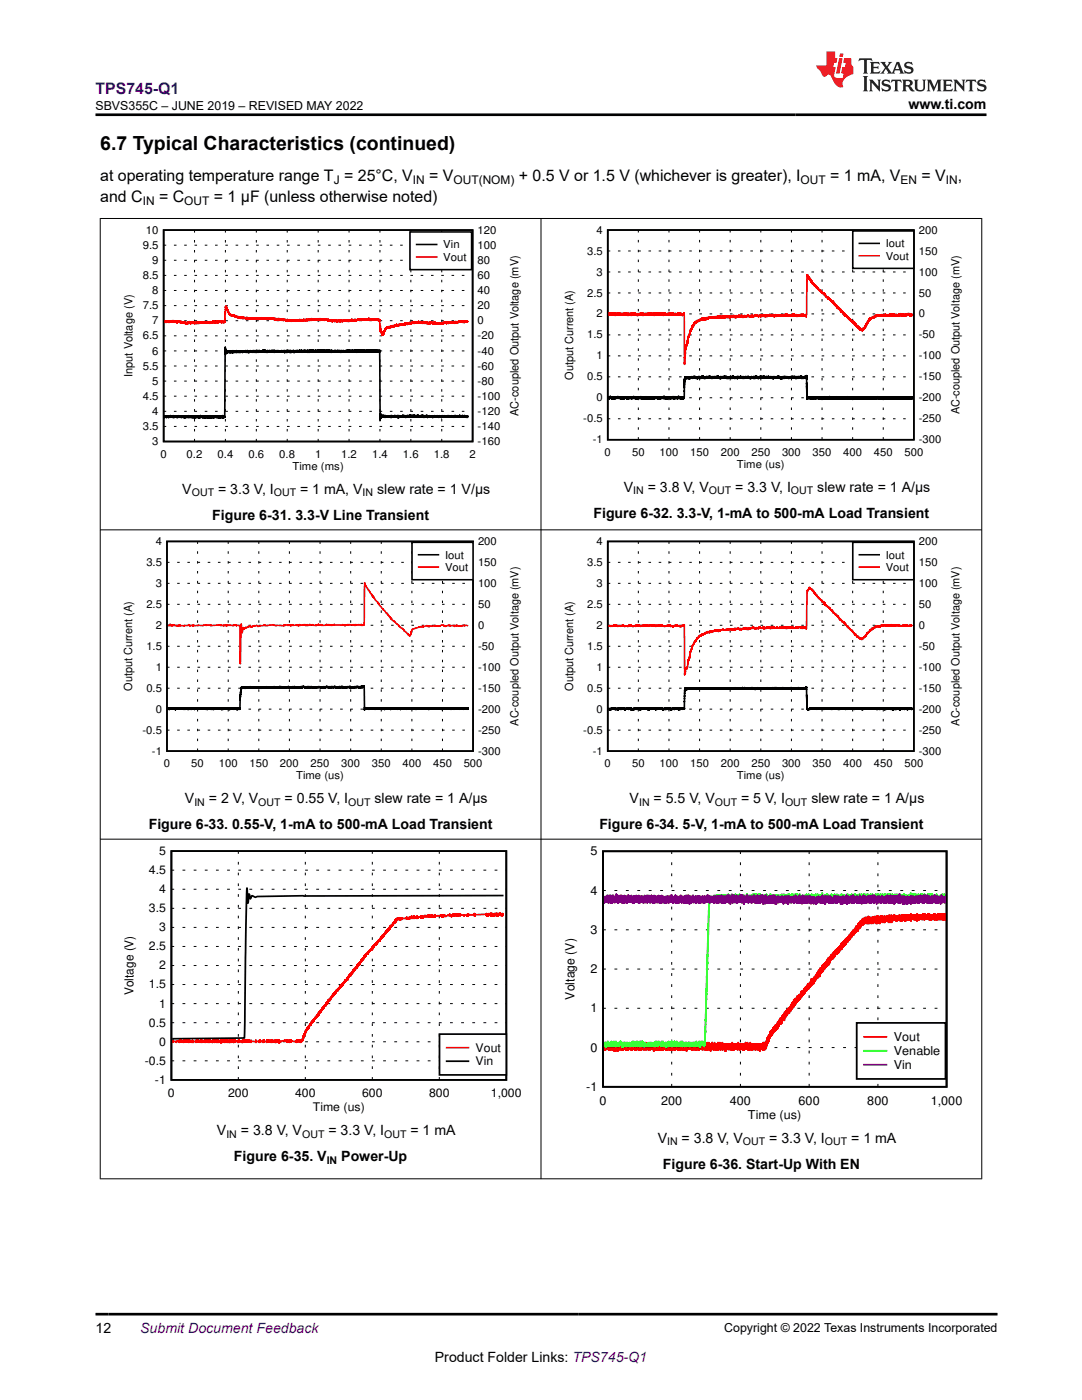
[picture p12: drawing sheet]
<svg xmlns="http://www.w3.org/2000/svg" width="216mm" height="279mm" viewBox="0 0 216 279" stroke-linecap="round" stroke-linejoin="round" font-family="sans-serif">
<defs><g id="words">
<text font-size="3.9" x="20" y="29.9">6.7 Typical Characteristics (continued)</text>
<text font-size="3.2" fill="#00f" x="19" y="18.7">TPS745-Q1</text>
<g font-size="3.2">
<text x="20" y="40.3">and C</text>
<text x="20" y="36.1">at operating temperature range T = 25°C, V</text>
<text x="31.7" y="40.3">= C</text>
<text x="42.7" y="40.3">= 1 µF (unless otherwise noted)</text>
<text x="85.6" y="36.1">= V</text>
<text x="103.5" y="36.1">+ 0.5 V or 1.5 V (whichever is greater), I</text>
<text x="165.7" y="36.1">= 1 mA, V</text>
<text x="183.9" y="36.1">= V</text>
<text x="191.1" y="36.1">,</text>
</g>
<g font-size="2.8">
<text x="181.3" y="21.8">www.ti.com</text>
<text x="36.4" y="98.5">V</text>
<text x="43.5" y="98.5">= 3.3 V, I</text>
<text x="59.9" y="98.5">= 1 mA, V</text>
<text x="75.3" y="98.5">slew rate = 1 V/µs</text>
<text x="124.5" y="98.1">V</text>
<text x="129.2" y="98.1">= 3.8 V, V</text>
<text x="146.7" y="98.1">= 3.3 V, I</text>
<text x="163.1" y="98.1">slew rate = 1 A/µs</text>
<text x="42.3" y="103.7">Figure 6-31. 3.3-V Line Transient</text>
<text x="118.4" y="103.3">Figure 6-32. 3.3-V, 1-mA to 500-mA Load Transient</text>
<text x="36.9" y="160.3">V</text>
<text x="41.7" y="160.3">= 2 V, V</text>
<text x="56.8" y="160.3">= 0.55 V, I</text>
<text x="74.7" y="160.3">slew rate = 1 A/µs</text>
<text x="125.6" y="160.3">V</text>
<text x="130.4" y="160.3">= 5.5 V, V</text>
<text x="147.9" y="160.3">= 5 V, I</text>
<text x="161.9" y="160.3">slew rate = 1 A/µs</text>
<text x="29.7" y="165.5">Figure 6-33. 0.55-V, 1-mA to 500-mA Load Transient</text>
<text x="119.6" y="165.5">Figure 6-34. 5-V, 1-mA to 500-mA Load Transient</text>
<text x="43.3" y="226.4">V</text>
<text x="48.1" y="226.4">= 3.8 V, V</text>
<text x="65.5" y="226.4">= 3.3 V, I</text>
<text x="81.9" y="226.4">= 1 mA</text>
<text x="46.7" y="231.7">Figure 6-35. V</text>
<text x="68.1" y="231.7">Power-Up</text>
<text x="131.2" y="228">V</text>
<text x="132.3" y="233.3">Figure 6-36. Start-Up With EN</text>
<text x="136" y="228">= 3.8 V, V</text>
<text x="153.5" y="228">= 3.3 V, I</text>
<text x="169.8" y="228">= 1 mA</text>
<text x="19" y="266.1">12</text>
<text x="86.8" y="271.7">Product Folder Links: TPS745-Q1</text>
</g>
<text font-size="2.8" fill="#00f" x="28" y="266.1">Submit Document Feedback</text>
<g font-size="2.5">
<text x="19" y="21.9">SBVS355C – JUNE 2019 – REVISED MAY 2022</text>
<text x="26.6" y="198.6" transform="rotate(-90 26.6 198.6)">Voltage (V)</text>
<text x="114.6" y="199.5" transform="rotate(-90 114.6 199.5)">Voltage (V)</text>
<text x="144.5" y="265.8">Copyright © 2022 Texas Instruments Incorporated</text>
</g>
<g font-size="2.4">
<text x="28.5" y="40.9">IN</text>
<text x="36.8" y="40.9">OUT</text>
<text x="66.6" y="36.7">J</text>
<text x="82.4" y="36.7">IN</text>
<text x="90.5" y="36.7">OUT(NOM)</text>
<text x="159.8" y="36.7">OUT</text>
<text x="179.7" y="36.7">EN</text>
<text x="188.7" y="36.7">IN</text>
<text x="31.7" y="170.6">5</text>
<text x="117.8" y="170.7">5</text>
<text x="29.7" y="174.4">4.5</text>
<text x="31.7" y="178.2">4</text>
<text x="117.8" y="178.5">4</text>
<text x="29.7" y="182.1">3.5</text>
<text x="31.7" y="185.9">3</text>
<text x="29.7" y="189.7">2.5</text>
<text x="117.8" y="186.4">3</text>
<text x="29.7" y="197.3">1.5</text>
<text x="31.7" y="193.5">2</text>
<text x="117.8" y="194.2">2</text>
<text x="31.7" y="201.1">1</text>
<text x="117.8" y="202">1</text>
<text x="29.7" y="204.9">0.5</text>
<text x="31.7" y="208.7">0</text>
<text x="94.9" y="209.9">Vout</text>
<text x="117.8" y="209.9">0</text>
<text x="178.3" y="207.8">Vout</text>
<text x="28.9" y="212.5">-0.5</text>
<text x="94.9" y="212.6">Vin</text>
<text x="178.3" y="210.6">Venable</text>
<text x="178.3" y="213.4">Vin</text>
<text x="30.9" y="216.3">-1</text>
<text x="33.5" y="219">0</text>
<text x="45.5" y="219">200</text>
<text x="58.9" y="219">400</text>
<text x="62.4" y="221.7">Time (us)</text>
<text x="72.2" y="219">600</text>
<text x="85.6" y="219">800</text>
<text x="97.9" y="219">1,000</text>
<text x="117" y="217.7">-1</text>
<text x="119.6" y="220.5">0</text>
<text x="131.9" y="220.5">200</text>
<text x="145.6" y="220.5">400</text>
<text x="159.4" y="220.5">600</text>
<text x="173.1" y="220.5">800</text>
<text x="185.7" y="220.5">1,000</text>
<text x="149.2" y="223.3">Time (us)</text>
</g>
<g font-size="2.3">
<text x="26.4" y="75.2" transform="rotate(-90 26.4 75.2)">Input Voltage (V)</text>
<text x="103.5" y="83" transform="rotate(-90 103.5 83)">AC-coupled Output Voltage (mV)</text>
</g>
<g font-size="2.2">
<text x="29.1" y="46.6">10</text>
<text x="95.3" y="46.6">120</text>
<text x="119" y="46.6">4</text>
<text x="183.3" y="46.6">200</text>
<text x="28.5" y="49.6">9.5</text>
<text x="30.4" y="52.7">9</text>
<text x="88.5" y="49.6">Vin</text>
<text x="88.5" y="52.1">Vout</text>
<text x="95.3" y="52.7">80</text>
<text x="95.3" y="49.6">100</text>
<text x="117.2" y="50.8">3.5</text>
<text x="176.7" y="49.3">Iout</text>
<text x="176.7" y="51.8">Vout</text>
<text x="183.3" y="50.8">150</text>
<text x="28.5" y="55.7">8.5</text>
<text x="30.4" y="58.7">8</text>
<text x="95.3" y="58.7">40</text>
<text x="95.3" y="55.7">60</text>
<text x="117.2" y="59.2">2.5</text>
<text x="119" y="55">3</text>
<text x="183.3" y="59.2">50</text>
<text x="183.3" y="55">100</text>
<text x="28.5" y="61.7">7.5</text>
<text x="30.4" y="64.7">7</text>
<text x="95.3" y="64.7">0</text>
<text x="95.3" y="61.7">20</text>
<text x="119" y="63.4">2</text>
<text x="183.3" y="63.4">0</text>
<text x="28.5" y="67.7">6.5</text>
<text x="30.4" y="70.8">6</text>
<text x="95.3" y="70.8">-40</text>
<text x="95.3" y="67.7">-20</text>
<text x="117.2" y="67.5">1.5</text>
<text x="119" y="71.7">1</text>
<text x="183.3" y="67.5">-50</text>
<text x="183.3" y="71.7">-100</text>
<text x="28.5" y="73.8">5.5</text>
<text x="30.4" y="76.8">5</text>
<text x="95.3" y="76.8">-80</text>
<text x="95.3" y="73.8">-60</text>
<text x="114.3" y="75.7" transform="rotate(-90 114.3 75.7)">Output Current (A)</text>
<text x="117.2" y="75.9">0.5</text>
<text x="183.3" y="75.9">-150</text>
<text x="28.5" y="79.8">4.5</text>
<text x="30.4" y="82.8">4</text>
<text x="95.3" y="82.8">-120</text>
<text x="95.3" y="79.8">-100</text>
<text x="119" y="80.1">0</text>
<text x="183.3" y="80.1">-200</text>
<text x="191.4" y="82.7" transform="rotate(-90 191.4 82.7)">AC-coupled Output Voltage (mV)</text>
<text x="28.5" y="85.8">3.5</text>
<text x="30.4" y="88.8">3</text>
<text x="95.3" y="85.8">-140</text>
<text x="95.3" y="88.8">-160</text>
<text x="116.4" y="84.3">-0.5</text>
<text x="118.3" y="88.5">-1</text>
<text x="183.3" y="84.3">-250</text>
<text x="183.3" y="88.5">-300</text>
<text x="32" y="91.3">0</text>
<text x="37.2" y="91.3">0.2</text>
<text x="43.4" y="91.3">0.4</text>
<text x="49.6" y="91.3">0.6</text>
<text x="55.7" y="91.3">0.8</text>
<text x="58.4" y="93.8">Time (ms)</text>
<text x="62.9" y="91.3">1</text>
<text x="68.1" y="91.3">1.2</text>
<text x="74.2" y="91.3">1.4</text>
<text x="80.4" y="91.3">1.6</text>
<text x="86.6" y="91.3">1.8</text>
<text x="93.7" y="91.3">2</text>
<text x="120.6" y="90.9">0</text>
<text x="126.1" y="90.9">50</text>
<text x="131.6" y="90.9">100</text>
<text x="137.7" y="90.9">150</text>
<text x="143.8" y="90.9">200</text>
<text x="147" y="93.4">Time (us)</text>
<text x="149.9" y="90.9">250</text>
<text x="156" y="90.9">300</text>
<text x="162.1" y="90.9">350</text>
<text x="168.3" y="90.9">400</text>
<text x="174.4" y="90.9">450</text>
<text x="180.5" y="90.9">500</text>
<text x="29.2" y="112.9">3.5</text>
<text x="31.1" y="108.8">4</text>
<text x="88.8" y="111.5">Iout</text>
<text x="88.8" y="114">Vout</text>
<text x="95.4" y="112.9">150</text>
<text x="95.4" y="108.8">200</text>
<text x="117.2" y="112.9">3.5</text>
<text x="119" y="108.8">4</text>
<text x="176.7" y="111.5">Iout</text>
<text x="176.7" y="114">Vout</text>
<text x="183.3" y="112.9">150</text>
<text x="183.3" y="108.8">200</text>
<text x="31.1" y="117.1">3</text>
<text x="95.4" y="117.1">100</text>
<text x="119" y="117.1">3</text>
<text x="183.3" y="117.1">100</text>
<text x="29.2" y="121.3">2.5</text>
<text x="31.1" y="125.5">2</text>
<text x="95.4" y="121.3">50</text>
<text x="95.4" y="125.5">0</text>
<text x="117.2" y="121.3">2.5</text>
<text x="119" y="125.5">2</text>
<text x="183.3" y="121.3">50</text>
<text x="183.3" y="125.5">0</text>
<text x="29.2" y="129.7">1.5</text>
<text x="95.4" y="129.7">-50</text>
<text x="117.2" y="129.7">1.5</text>
<text x="183.3" y="129.7">-50</text>
<text x="26.4" y="137.9" transform="rotate(-90 26.4 137.9)">Output Current (A)</text>
<text x="31.1" y="133.9">1</text>
<text x="95.4" y="133.9">-100</text>
<text x="114.3" y="137.9" transform="rotate(-90 114.3 137.9)">Output Current (A)</text>
<text x="119" y="133.9">1</text>
<text x="183.3" y="133.9">-100</text>
<text x="29.2" y="138.1">0.5</text>
<text x="31.1" y="142.2">0</text>
<text x="95.4" y="138.1">-150</text>
<text x="95.4" y="142.2">-200</text>
<text x="117.2" y="138.1">0.5</text>
<text x="119" y="142.2">0</text>
<text x="183.3" y="138.1">-150</text>
<text x="183.3" y="142.2">-200</text>
<text x="28.4" y="146.4">-0.5</text>
<text x="95.4" y="146.4">-250</text>
<text x="103.5" y="144.8" transform="rotate(-90 103.5 144.8)">AC-coupled Output Voltage (mV)</text>
<text x="116.4" y="146.4">-0.5</text>
<text x="183.3" y="146.4">-250</text>
<text x="191.4" y="144.8" transform="rotate(-90 191.4 144.8)">AC-coupled Output Voltage (mV)</text>
<text x="30.3" y="150.6">-1</text>
<text x="32.7" y="153.1">0</text>
<text x="38.2" y="153.1">50</text>
<text x="43.7" y="153.1">100</text>
<text x="49.8" y="153.1">150</text>
<text x="55.9" y="153.1">200</text>
<text x="59.1" y="155.6">Time (us)</text>
<text x="62" y="153.1">250</text>
<text x="68.1" y="153.1">300</text>
<text x="74.2" y="153.1">350</text>
<text x="80.3" y="153.1">400</text>
<text x="86.4" y="153.1">450</text>
<text x="92.5" y="153.1">500</text>
<text x="95.4" y="150.6">-300</text>
<text x="118.3" y="150.6">-1</text>
<text x="120.6" y="153.1">0</text>
<text x="126.1" y="153.1">50</text>
<text x="131.6" y="153.1">100</text>
<text x="137.7" y="153.1">150</text>
<text x="143.8" y="153.1">200</text>
<text x="147" y="155.6">Time (us)</text>
<text x="149.9" y="153.1">250</text>
<text x="156" y="153.1">300</text>
<text x="162.1" y="153.1">350</text>
<text x="168.3" y="153.1">400</text>
<text x="174.4" y="153.1">450</text>
<text x="180.5" y="153.1">500</text>
<text x="183.3" y="150.6">-300</text>
</g>
<g font-size="2.1">
<text x="38.3" y="99.1">OUT</text>
<text x="54.6" y="99.1">OUT</text>
<text x="72.4" y="99.1">IN</text>
<text x="126.3" y="98.7">IN</text>
<text x="141.5" y="98.7">OUT</text>
<text x="157.8" y="98.7">OUT</text>
<text x="38.8" y="160.8">IN</text>
<text x="51.5" y="160.8">OUT</text>
<text x="69.5" y="160.8">OUT</text>
<text x="127.5" y="160.8">IN</text>
<text x="142.6" y="160.8">OUT</text>
<text x="156.6" y="160.8">OUT</text>
<text x="45.2" y="227">IN</text>
<text x="60.3" y="227">OUT</text>
<text x="76.6" y="227">OUT</text>
<text x="65.2" y="232.2">IN</text>
<text x="133.1" y="228.6">IN</text>
<text x="148.2" y="228.6">OUT</text>
<text x="164.6" y="228.6">OUT</text>
</g>
</g></defs>
<path d="M32.7 45.9h61.6v42.2h-61.6zM93.3 83l-.1 .2v-.2v.3l-.1-.3-.1 .2v-.2v.3v-.3v.2l-.1-.2-.1 .2v-.2v.3l-.1-.4v.3l-.1-.2v.2l-.1-.2-.1 .2v-.2v.3v-.4l-.1 .4v-.4l-.1 .3v-.2l-.1 .2v-.2l-.1 .2-.1-.2-.1 .3v-.4v.4l-.1-.4-.1 .3-.1-.2-.1 .2v-.2v.2l-.1-.2v.2v-.2l-.1 .2-.1-.2v.2l-.1-.2-.1 .2v-.3l-.1 .4-.1-.4-.1 .4-.1-.3-.1 .2-.1-.2v.3v-.3l-.1 .3v-.3l-.1 .2v-.2v.2l-.1-.2-.1 .2-.1-.2v.2v-.2v.3l-.1-.3-.1 .3v-.3v.2v-.2l-.1 .2-.1-.3-.1 .4v-.3l-.1 .2v-.2v.2l-.1-.2v.2l-.1-.2v.2v-.2v.3v-.3l-.1 .2-.1-.2v.3v-.3l-.1 .2v-.2l-.1 .2v-.2v.2l-.1-.2v.3l-.1-.3v.2v-.2v.2l-.1-.2-.1 .2v-.3l-.1 .4-.1-.3v.2v-.2l-.1 .2-.1-.2v.2v-.2l-.1 .2v-.2l-.1 .3v-.3l-.1 .3v-.3v.2v-.2l-.1 .2-.1-.2v.3l-.1-.3-.1 .2v-.2v.2l-.1-.2-.2 .2v-.2v.3l-.1-.3v.3l-.1-.3-.1 .3-.1-.3v.3v-.3v.3l-.1-.3-.1 .2v-.2l-.1 .3v-.3l-.1 .3-.1-.3v.3v-.3v.2l-.1-.2v.2l-.1-.2v.2v-.2l-.1 .2-.1-.2-.1 .2v-.2v.3v-.3l-.1 .3-.1-.4v.3l-.1-.3v.3v-.3l-.1 .3-.1-.3v.3v-.2l-.1 .2-.1-.2v.3v-.3l-.1 .3v-.4l-.1 .3-.1-.3-.1 .3v-.3l-.1 .3v-.3v.3l-.1-.2-.1 .2v-.3l-.1 .4v-.3v.2v-.2l-.1 .2-.1-.2v.3v-.3v.2l-.1-.2-.1 .2v-.3v.3l-.1-.3v.3l-.1-.3v.3v-.3l-.1 .3-.1-.3v.3l-.2-.2v.2v-.2l-.1 .2v-.2v.2v-.3l-.1 .4v-.4l-.1 .4v-.4l-.1 .3v-.3l-.1 .3-.1-.3-.1 .3v-.3l-.1 .3v-.2v.2v-.3l-.1 .3v-.2v.3l-.1-.4v.3l-.1-.3v.3v-.2l-.1 .2v-.4v.4l-.1-.2-.1 .2v-.2v.3v-.3l-.1 .3v-.3l-.1 .2v-.3v.3l-.1-.2v.2l-.1-.2v.2l-.1-.2v.3v-.3v.3l-.1-.3v.2l-.1-.2v.2v-.3l-.1 .4v-.3l-.1 .3-.1-.5v.5l-.1-.4v.3l-.1-.3-.1 .3v-.2v.2l-.1-.2-.1 .2v-.2v.2l-.1-.2v.3v-.2l-.1 .1-.1-.2v.2v-.2l-.1 .3v-.3l-.1 .3v-.4l-.1 .5v-.5v.3v-.2l-.1 .2-.1-.2-.1 .2v-.2v.3l-.2-.3-.1 .3v-.4l-.1 .3v-.2v.2l-.1-.2v.2l-.1-.2v.3v-.3v.3l-.1-.3-.1 .2v-.2v.3v-.3l-.1 .2v-.2v.2l-.1-.2v.3v-.4v.4l-.1-.4-.1 .4-.1-.3v.2l-.1-.2v.2v-.2l-.1 .3v-.3v.3v-.3v.2l-.2-.2v.3l-.1-.3v.2v-.2l-.1 .3v-.3l-.1 .3-.1-.3-.1 .2v-.3v.4l-.1-.3-.1 .3v-.3l-.1 .2v-.3v.3l-.1-.2v.2l-.1-.3v.3v-.3l-.1 .3-.1-.2v.3l-.1-.5v.5l-.1-.5v.6l-.1-.9v1.4l-.2-14-.1 .3v-.2l-.2 .2v-.2v.2v-.2l-.1 .2v-.3l-.1 .3v-.3v.3l-.1-.3v.3l-.1-.3-.1 .3v-.2v.2l-.1-.3v.3l-.1-.2v.2v-.3l-.1 .3v-.3v.3v-.3v.3l-.1-.3v.3v-.3l-.1 .4-.1-.4v.3v-.3l-.1 .3v-.3v.3v-.3l-.1 .3v-.3v.3v-.3l-.1 .3v-.3v.3l-.2-.3v.3v-.3l-.1 .4v-.3l-.1 .2v-.3l-.1 .3v-.3v.3l-.1-.3v.3l-.1-.3v.4v-.4l-.1 .3v-.3v.3l-.1-.2v.2v-.2l-.1 .2-.1-.2v.2v-.2v.2v-.2v.3l-.1-.4-.2 .3v-.3v.3l-.1-.2v.2l-.1-.3v.4l-.2-.4v.3l-.1-.3v.3v-.3l-.1 .3v-.3l-.1 .3v-.2l-.1 .2v-.3v.3l-.1-.2v.2v-.3l-.1 .4v-.4l-.1 .3v-.3v.3l-.1-.3v.4l-.1-.4-.1 .4-.1-.4v.4l-.1-.3v.2l-.1-.3v.3l-.1-.3v.4l-.1-.4-.1 .3v-.3v.4v-.3l-.1 .2v-.2v.3l-.1-.4v.3l-.1-.2v.2v-.3v.4l-.1-.3v.2v-.2l-.1 .3v-.3l-.1 .3v-.3v.3l-.1-.3v.2v-.2l-.1 .2-.1-.2v.2l-.1-.3-.1 .4-.1-.3v.3l-.1-.3v.3l-.1-.4v.3l-.1-.2-.1 .3v-.3v.2l-.2-.2v.3v-.3v.3l-.1-.3v.2l-.1-.3-.1 .4-.1-.3-.1 .2v-.2v.3v-.3l-.1 .3-.1-.4-.1 .4v-.3l-.1 .3-.1-.3v.3v-.3l-.1 .2v-.2l-.1 .2v-.3l-.2 .4v-.3v.3l-.1-.3v.3l-.1-.3v.2l-.1-.2v.3l-.1-.3v.2v-.2v.2v-.2l-.1 .3-.1-.3v.2v-.3l-.1 .3v-.2l-.1 .2v-.2l-.1 .3-.1-.3v.2v-.2l-.1 .2-.1-.2v.2v-.2v.3l-.1-.3v.3v-.3l-.1 .3v-.3v.3l-.1-.3-.1 .3v-.3l-.1 .3v-.4l-.1 .3v-.3v.3l-.1-.3v.3l-.1-.3v.3l-.1-.2v.2v-.2l-.2 .3v-.4v.4v-.3l-.1 .2v-.2v.2v-.2l-.1 .2v-.2v.2l-.1-.3v.3l-.1-.3-.1 .3v-.2v.2v-.2l-.1 .2v-.3v.3l-.1-.2-.1 .2v-.3v.3v-.3l-.2 .4v-.3l-.1 .2-.1-.3v.3l-.2-.2v.2v-.3v.3l-.1-.3-.1 .3v-.2v.2l-.1-.3v.3v-.3l-.2 .4v-.3l-.1 .3v-.3l-.1 .3v-.4l-.1 .4v-.4l-.1 .3v-.2l-.1 .2-.1-.2v.2v-.2l-.1 .2v-.3v.3l-.1-.3v.3v-.4l-.1 .4v-.3l-.1 .4v-.3v.2v-.2l-.1 .2v-.2l-.1 .3v-.3l-.1 .3v-.3l-.1 .3-.1-.4-.1 .3v-.2v.2v-.2l-.1 .2v-.2v.3l-.1-.3v.3l-.1-.4v.3l-.1-.2v.3v-.3l-.1 .3-.1-.3-.1 .2v-.3l-.1 .4v-.4v.4l-.2-.3v.2v-.3v.4l-.1-.3v.2v-.2l-.1 .3-.1-.3v.3l-.2-.4v.3v-.2l-.1 .2-.1-.2v.3v-.3v.2l-.1-.3v.4l-.1-.4v.4v-.3v.2l-.1-.2v.3l-.1-.3v.3l-.1-.3v.2l-.1-.2v.2l-.1-.2-.1 .2v-.2v.3v-.3l-.1 .3-.1-.3v.3v-.3v.3l-.1-.3-.1 .3v-.3v.4l-.1-.4-.1 .3v-.4v.3l-.1-.2v.2l-.1-.2v.2v-.2l-.1 .3v-.3l-.1 .3v-.3v.3v-.3l-.1 .3v-.3v.3l-.1-.2v.2v-.4v.4l-.1-.3v.3l-.1-.3v.3l-.1-.3v.3v-.3v.3l-.1-.3v.2v-.3l-.1 .4-.1-.3v.3v-.3l-.1 .3v-.3v.3v-.3v.3l-.1-.3v.2l-.1-.2-.1 .3v-.3l-.1 .4-.1-.4-.1 .3-.1-.3v.3l-.1-.3-.2 .3v-.3l-.1 .3v-.3l-.1 .3v-.3l-.1 .3-.1-.3v.3v-.3l-.1 .3v-.2l-.1 .2v-.3v.3l-.1-.3v.3v-.3l-.1 .3v-.3l-.1 .3-.1-.3v.3v-.3l-.1 .2v-.2l-.1 .3v-.3v.3l-.1-.3-.2 .2v-.2v.3v-.4v.4l-.1-.3-.1 .3v-.3v.2v-.2l-.2 .2v-.3v.3l-.1-.2v.3l-.1-.3v.3l-.1-.3v.3l-.1-.3-.1 .2v-.2l-.1 .2v-.2v.2l-.1-.2v.2l-.1-.2-.1 .2v-.2l-.1 .2v-.2v.3v-.3l-.1 .3v-.3l-.1 .3-.2-.4v.4l-.1-.4v.4v-.3l-.1 .2v-.2v.2l-.1-.3v.3l-.1-.2v.3v-.3l-.1 .2v-.3l-.1 .4-.1-.3-.1 .3-.1-.3v.3v-.3l-.1 .2v-.2v.2v-.2l-.1 .2v-.2l-.1 .3v-.3l-.1 .3v-.3v.3l-.1-.4-.1 .4v-.3l-.1 .3-.1-.3v.3l-.1-.3v.3l-.1-.3v.3v-.3v.3v-.3l-.2 .2v-.2v.3v-.3l-.1 .3-.1-.3v.3v-.3l-.1 .3v-.3v.3v-.3v.3l-.1-.3v.3l-.1-.3v.3v-.3l-.1 .3-.1-.3-.1 .3-.1-.3v.2v-.2l-.1 .3-.1-.2v.3v-.4l-.1 .4v-.4l-.1 .3-.1-.3v.3v-.3l-.1 .3v-.3v.3l-.1-.3-.1 .3v-.3v.3l-.1-.3v.3l-.1-.3-.1 .3v-.3l-.1 .3-.1-.2-.1 .2v-.2l-.1 .2v-.3v.3l-.1-.2-.1 .2v-.3v.3l-.1-.3-.1 .3v-.3v.3v-.2l-.1 .2-.1-.2-.1 .2v-.3v.3v-.3l-.1 .2v-.2l-.1 .4-.1-.4-.1 .3-.1-.3v.3v-.3v.3v-.3v.3l-.1-.2v.2v-.2l-.1 .2-.1-.2v.2l-.1-.2v.2l-.1-.3v.3l-.1-.2-.1 .2v-.3v.4l-.2-.4v.3l-.1-.3v.3v-.3l-.1 .4v-.3v.2l-.1-.2v.2v-.2l-.1 .3-.1-.4-.1 .3v-.2v.2v-.2v.2l-.1-.2v.2l-.1-.3v.3l-.1-.2-.1 .2v-.3l-.1 .4v-.4l-.1 .5-.1-.8v1l-.1-1.4-.1 14-.1-.3-.1 .3-.1-.2v.2v-.3v.3l-.1-.4v.5l-.1-.4-.1 .3v-.2l-.1 .2v-.3v.3l-.1-.3-.1 .2v-.2v.4v-.4l-.1 .3v-.2v.2l-.1-.2v.2l-.1-.2v.3v-.3l-.1 .2-.1-.2-.1 .2v-.2v.2l-.1-.3v.3l-.1-.2v.2v-.3l-.1 .3-.1-.2v.2l-.1-.2v.2v-.2l-.1 .2-.1-.3v.3v-.3v.4l-.1-.4v.3v-.3l-.1 .3-.1-.3v.3v-.3l-.1 .4v-.4l-.1 .3-.1-.3-.1 .2v-.2v.4v-.3l-.1 .3-.1-.4-.1 .4v-.4l-.1 .4-.1-.4-.1 .4-.1-.4-.1 .3v-.2l-.1 .2v-.2l-.1 .2v-.2l-.1 .3v-.4l-.1 .3-.1-.2-.1 .2v-.3v.4l-.1-.4-.1 .3v-.3v.3v-.3l-.1 .3-.1-.3-.1 .3v-.4v.4l-.1-.3-.1 .4v-.3l-.1 .3-.1-.4v.3v-.2l-.1 .2v-.3l-.1 .3v-.2l-.1 .2v-.3l-.1 .3-.1-.3v.3l-.1-.2-.1 .3v-.4l-.1 .3-.1-.3-.1 .3-.1-.2v.3v-.3l-.1 .2v-.2v.2v-.2l-.1 .2v-.3v.3l-.1-.2v.2l-.1-.2v.2v-.2l-.1 .2v-.3v.3l-.1-.3v.3l-.1-.3v.3l-.1-.3v.3v-.3l-.1 .2v-.2v.3v-.3l-.1 .3-.1-.2v.2l-.1-.3v.3l-.1-.2-.1 .2v-.2l-.1 .2v-.3l-.1 .4-.1-.4-.1 .3v-.3l-.1 .3v-.2v.2v-.3v.3l-.1-.3v.3l-.1-.3v.3l-.1-.3v.3l-.1-.3v.3l-.1-.3-.1 .3-.1-.3v.3v-.3v.2l-.2-.2v.2v-.1l-.1 .1v-.2l-.1 .4-.1-.4-.1 .3v-.3l-.1 .3-.2-.3v.2l-.1-.2v.2v-.2v.2v-.2l-.1 .3v-.3l-.1 .3-.1-.3v.3v-.4v.3l-.1-.2v.2l-.1-.1v.2l-.1-.3-.1 .3-.1-.3v.3l-.1-.4v.4v-.3v.3v-.3l-.1 .3-.1-.3-.1 .3v-.3l-.1 .3-.1-.3v.2l-.1-.2v.2v-.2l-.1 .2v-.1l-.1 .2v-.3v.3v-.3v.2v-.2l-.1 .3-.1-.3v.3v-.3l-.1 .2-.1-.1v.3v-.2" fill="none" stroke="#000" stroke-width=".32"/>
<g fill="none" stroke="#000" stroke-width=".2">
<path d="M32.7 58h.5M32.7 55h.5M32.7 51.9h.5M32.7 48.9h.5M34.7 58h.5M34.7 55h.5M34.7 51.9h.5M34.7 48.9h.5M36.8 58h.5M36.8 55h.5M36.8 51.9h.5M36.8 48.9h.5"/>
<path d="M38.8 58h.5M38.8 55h.5M38.8 51.9h.5M38.8 48.9h.5M38.8 45.9v.5M38.8 47.9v.5M38.8 49.9v.5M38.8 51.9v.5M38.8 53.9v.5M38.8 55.8v.5M38.8 57.8v.5M38.8 59.8v.5"/>
<path d="M40.9 58h.5M40.9 55h.5M40.9 51.9h.5M40.9 48.9h.5M42.9 58h.5M42.9 55h.5M42.9 51.9h.5M42.9 48.9h.5M45 58h.5M45 55h.5M45 51.9h.5M45 48.9h.5"/>
<path d="M45 45.9v.5M45 47.9v.5M45 49.9v.5M45 51.9v.5M45 53.9v.5M45 55.8v.5M45 57.8v.5M45 59.8v.5M47 58h.5M47 55h.5M47 51.9h.5M47 48.9h.5"/>
<path d="M49.1 58h.5M49.1 55h.5M49.1 51.9h.5M49.1 48.9h.5M51.1 58h.5M51.1 55h.5M51.1 51.9h.5M51.1 48.9h.5M51.1 45.9v.5M51.1 47.9v.5M51.1 49.9v.5M51.1 51.9v.5"/>
<path d="M51.1 53.9v.5M51.1 55.8v.5M51.1 57.8v.5M51.1 59.8v.5M53.2 58h.5M53.2 55h.5M53.2 51.9h.5M53.2 48.9h.5M55.2 58h.5M55.2 55h.5M55.2 51.9h.5M55.2 48.9h.5"/>
<path d="M57.3 58h.5M57.3 55h.5M57.3 51.9h.5M57.3 48.9h.5M57.3 45.9v.5M57.3 47.9v.5M57.3 49.9v.5M57.3 51.9v.5M57.3 53.9v.5M57.3 55.8v.5M57.3 57.8v.5M57.3 59.8v.5"/>
<path d="M59.3 58h.5M59.3 55h.5M59.3 51.9h.5M59.3 48.9h.5M61.4 58h.5M61.4 55h.5M61.4 51.9h.5M61.4 48.9h.5M63.4 58h.5M63.4 55h.5M63.4 51.9h.5M63.4 48.9h.5"/>
<path d="M63.5 45.9v.5M63.5 47.9v.5M63.5 49.9v.5M63.5 51.9v.5M63.5 53.9v.5M63.5 55.8v.5M63.5 57.8v.5M63.5 59.8v.5M65.5 58h.5M65.5 55h.5M65.5 51.9h.5M65.5 48.9h.5"/>
<path d="M67.5 58h.5M67.5 55h.5M67.5 51.9h.5M67.5 48.9h.5M69.6 58h.5M69.6 55h.5M69.6 51.9h.5M69.6 48.9h.5M69.7 45.9v.5M69.7 47.9v.5M69.7 49.9v.5M69.7 51.9v.5"/>
<path d="M69.7 53.9v.5M69.7 55.8v.5M69.7 57.8v.5M69.7 59.8v.5M71.6 58h.6M71.6 55h.6M71.6 51.9h.6M71.6 48.9h.6M73.7 58h.5M73.7 55h.5M73.7 51.9h.5M73.7 48.9h.5"/>
<path d="M75.7 58h.6M75.7 55h.6M75.7 51.9h.6M75.7 48.9h.6M75.8 45.9v.5M75.8 47.9v.5M75.8 49.9v.5M75.8 51.9v.5M75.8 53.9v.5M75.8 55.8v.5M75.8 57.8v.5M75.8 59.8v.5"/>
<path d="M77.8 58h.5M77.8 55h.5M77.8 51.9h.5M77.8 48.9h.5M79.8 58h.6M79.8 55h.6M79.8 51.9h.6M79.8 48.9h.6M81.9 58h.5M81.9 55h.5M81.9 51.9h.5M81.9 48.9h.5"/>
<path d="M82 45.9v.5M82 47.9v.5M82 49.9v.5M82 51.9v.5M82 53.9v.5M82 55.8v.5M82 57.8v.5M82 59.8v.5M83.9 58h.6M83.9 55h.6M83.9 51.9h.6M83.9 48.9h.6"/>
<path d="M86 58h.5M86 55h.5M86 51.9h.5M86 48.9h.5M88.1 58h.5M88.1 55h.5M88.1 51.9h.5M88.1 48.9h.5M88.1 45.9v.5M88.1 47.9v.5M88.1 49.9v.5M88.1 51.9v.5"/>
<path d="M88.1 53.9v.5M88.1 55.8v.5M88.1 57.8v.5M88.1 59.8v.5M90.1 58h.5M90.1 55h.5M90.1 51.9h.5M90.1 48.9h.5M92.2 58h.5M92.2 55h.5M92.2 51.9h.5M92.2 48.9h.5"/>
<path d="M94.2 58h.1M94.2 55h.1M94.2 51.9h.1M94.2 48.9h.1M32.7 79.1h.5M32.7 76.1h.5M32.7 73h.5M32.7 70h.5M32.7 67h.5M32.7 64h.5M32.7 61h.5M34.7 79.1h.5"/>
<path d="M34.7 76.1h.5M34.7 73h.5M34.7 70h.5M34.7 67h.5M34.7 64h.5M34.7 61h.5M36.8 79.1h.5M36.8 76.1h.5M36.8 73h.5M36.8 70h.5M36.8 67h.5M36.8 64h.5"/>
<path d="M36.8 61h.5M38.8 79.1h.5M38.8 76.1h.5M38.8 73h.5M38.8 70h.5M38.8 67h.5M38.8 64h.5M38.8 61h.5M38.8 61.8v.5M38.8 63.8v.5M38.8 65.8v.5M38.8 67.7v.5"/>
<path d="M38.8 69.7v.5M38.8 71.7v.5M38.8 73.7v.5M38.8 75.7v.5M38.8 77.7v.5M38.8 79.7v.4M40.9 79.1h.5M40.9 76.1h.5M40.9 73h.5M40.9 70h.5M40.9 67h.5M40.9 64h.5"/>
<path d="M40.9 61h.5M42.9 79.1h.5M42.9 76.1h.5M42.9 73h.5M42.9 70h.5M42.9 67h.5M42.9 64h.5M42.9 61h.5M45 79.1h.5M45 76.1h.5M45 73h.5M45 70h.5"/>
<path d="M45 67h.5M45 64h.5M45 61h.5M45 61.8v.5M45 63.8v.5M45 65.8v.5M45 67.7v.5M45 69.7v.5M45 71.7v.5M45 73.7v.5M45 75.7v.5M45 77.7v.5"/>
<path d="M45 79.7v.4M47 79.1h.5M47 76.1h.5M47 73h.5M47 70h.5M47 67h.5M47 64h.5M47 61h.5M49.1 79.1h.5M49.1 76.1h.5M49.1 73h.5M49.1 70h.5"/>
<path d="M49.1 67h.5M49.1 64h.5M49.1 61h.5M51.1 79.1h.5M51.1 76.1h.5M51.1 73h.5M51.1 70h.5M51.1 67h.5M51.1 64h.5M51.1 61h.5M51.1 61.8v.5M51.1 63.8v.5"/>
<path d="M51.1 65.8v.5M51.1 67.7v.5M51.1 69.7v.5M51.1 71.7v.5M51.1 73.7v.5M51.1 75.7v.5M51.1 77.7v.5M51.1 79.7v.4M53.2 79.1h.5M53.2 76.1h.5M53.2 73h.5M53.2 70h.5"/>
<path d="M53.2 67h.5M53.2 64h.5M53.2 61h.5M55.2 79.1h.5M55.2 76.1h.5M55.2 73h.5M55.2 70h.5M55.2 67h.5M55.2 64h.5M55.2 61h.5M57.3 79.1h.5M57.3 76.1h.5"/>
<path d="M57.3 73h.5M57.3 70h.5M57.3 67h.5M57.3 64h.5M57.3 61h.5M57.3 61.8v.5M57.3 63.8v.5M57.3 65.8v.5M57.3 67.7v.5M57.3 69.7v.5M57.3 71.7v.5M57.3 73.7v.5"/>
<path d="M57.3 75.7v.5M57.3 77.7v.5M57.3 79.7v.4M59.3 79.1h.5M59.3 76.1h.5M59.3 73h.5M59.3 70h.5M59.3 67h.5M59.3 64h.5M59.3 61h.5M61.4 79.1h.5M61.4 76.1h.5"/>
<path d="M61.4 73h.5M61.4 70h.5M61.4 67h.5M61.4 64h.5M61.4 61h.5M63.4 79.1h.5M63.4 76.1h.5M63.4 73h.5M63.4 70h.5M63.4 67h.5M63.4 64h.5M63.4 61h.5"/>
<path d="M63.5 61.8v.5M63.5 63.8v.5M63.5 65.8v.5M63.5 67.7v.5M63.5 69.7v.5M63.5 71.7v.5M63.5 73.7v.5M63.5 75.7v.5M63.5 77.7v.5M63.5 79.7v.4M65.5 79.1h.5M65.5 76.1h.5"/>
<path d="M65.5 73h.5M65.5 70h.5M65.5 67h.5M65.5 64h.5M65.5 61h.5M67.5 79.1h.5M67.5 76.1h.5M67.5 73h.5M67.5 70h.5M67.5 67h.5M67.5 64h.5M67.5 61h.5"/>
<path d="M69.6 79.1h.5M69.6 76.1h.5M69.6 73h.5M69.6 70h.5M69.6 67h.5M69.6 64h.5M69.6 61h.5M69.7 61.8v.5M69.7 63.8v.5M69.7 65.8v.5M69.7 67.7v.5M69.7 69.7v.5"/>
<path d="M69.7 71.7v.5M69.7 73.7v.5M69.7 75.7v.5M69.7 77.7v.5M69.7 79.7v.4M71.6 79.1h.6M71.6 76.1h.6M71.6 73h.6M71.6 70h.6M71.6 67h.6M71.6 64h.6M71.6 61h.6"/>
<path d="M73.7 79.1h.5M73.7 76.1h.5M73.7 73h.5M73.7 70h.5M73.7 67h.5M73.7 64h.5M73.7 61h.5M75.7 79.1h.6M75.7 76.1h.6M75.7 73h.6M75.7 70h.6M75.7 67h.6"/>
<path d="M75.7 64h.6M75.7 61h.6M75.8 61.8v.5M75.8 63.8v.5M75.8 65.8v.5M75.8 67.7v.5M75.8 69.7v.5M75.8 71.7v.5M75.8 73.7v.5M75.8 75.7v.5M75.8 77.7v.5M75.8 79.7v.4"/>
<path d="M77.8 79.1h.5M77.8 76.1h.5M77.8 73h.5M77.8 70h.5M77.8 67h.5M77.8 64h.5M77.8 61h.5M79.8 79.1h.6M79.8 76.1h.6M79.8 73h.6M79.8 70h.6M79.8 67h.6"/>
<path d="M79.8 64h.6M79.8 61h.6M81.9 79.1h.5M81.9 76.1h.5M81.9 73h.5M81.9 70h.5M81.9 67h.5M81.9 64h.5M81.9 61h.5M82 61.8v.5M82 63.8v.5M82 65.8v.5"/>
<path d="M82 67.7v.5M82 69.7v.5M82 71.7v.5M82 73.7v.5M82 75.7v.5M82 77.7v.5M82 79.7v.4M83.9 79.1h.6M83.9 76.1h.6M83.9 73h.6M83.9 70h.6M83.9 67h.6"/>
<path d="M83.9 64h.6M83.9 61h.6M86 79.1h.5M86 76.1h.5M86 73h.5M86 70h.5M86 67h.5M86 64h.5M86 61h.5M88.1 79.1h.5M88.1 76.1h.5M88.1 73h.5"/>
<path d="M88.1 70h.5M88.1 67h.5M88.1 64h.5M88.1 61h.5M88.1 61.8v.5M88.1 63.8v.5M88.1 65.8v.5M88.1 67.7v.5M88.1 69.7v.5M88.1 71.7v.5M88.1 73.7v.5M88.1 75.7v.5"/>
<path d="M88.1 77.7v.5M88.1 79.7v.4M90.1 79.1h.5M90.1 76.1h.5M90.1 73h.5M90.1 70h.5M90.1 67h.5M90.1 64h.5M90.1 61h.5M92.2 79.1h.5M92.2 76.1h.5M92.2 73h.5"/>
<path d="M92.2 70h.5M92.2 67h.5M92.2 64h.5M92.2 61h.5M94.2 79.1h.1M94.2 76.1h.1M94.2 73h.1M94.2 70h.1M94.2 67h.1M94.2 64h.1M94.2 61h.1M32.7 85.1h.5"/>
<path d="M32.7 82.1h.5M34.7 85.1h.5M34.7 82.1h.5M36.8 85.1h.5M36.8 82.1h.5M38.8 85.1h.5M38.8 82.1h.5M38.8 81.6v.5M38.8 83.6v.5M38.8 85.6v.5M38.8 87.6v.5M40.9 85.1h.5"/>
<path d="M40.9 82.1h.5M42.9 85.1h.5M42.9 82.1h.5M45 85.1h.5M45 82.1h.5M45 81.6v.5M45 83.6v.5M45 85.6v.5M45 87.6v.5M47 85.1h.5M47 82.1h.5M49.1 85.1h.5"/>
<path d="M49.1 82.1h.5M51.1 85.1h.5M51.1 82.1h.5M51.1 81.6v.5M51.1 83.6v.5M51.1 85.6v.5M51.1 87.6v.5M53.2 85.1h.5M53.2 82.1h.5M55.2 85.1h.5M55.2 82.1h.5M57.3 85.1h.5"/>
<path d="M57.3 82.1h.5M57.3 81.6v.5M57.3 83.6v.5M57.3 85.6v.5M57.3 87.6v.5M59.3 85.1h.5M59.3 82.1h.5M61.4 85.1h.5M61.4 82.1h.5M63.4 85.1h.5M63.4 82.1h.5M63.5 81.6v.5"/>
<path d="M63.5 83.6v.5M63.5 85.6v.5M63.5 87.6v.5M65.5 85.1h.5M65.5 82.1h.5M67.5 85.1h.5M67.5 82.1h.5M69.6 85.1h.5M69.6 82.1h.5M69.7 81.6v.5M69.7 83.6v.5M69.7 85.6v.5"/>
<path d="M69.7 87.6v.5M71.6 85.1h.6M71.6 82.1h.6M73.7 85.1h.5M73.7 82.1h.5M75.7 85.1h.6M75.7 82.1h.6M75.8 81.6v.5M75.8 83.6v.5M75.8 85.6v.5M75.8 87.6v.5M77.8 85.1h.5"/>
<path d="M77.8 82.1h.5M79.8 85.1h.6M79.8 82.1h.6M81.9 85.1h.5M81.9 82.1h.5M82 81.6v.5M82 83.6v.5M82 85.6v.5M82 87.6v.5M83.9 85.1h.6M83.9 82.1h.6M86 85.1h.5"/>
<path d="M86 82.1h.5M88.1 85.1h.5M88.1 82.1h.5M88.1 81.6v.5M88.1 83.6v.5M88.1 85.6v.5M88.1 87.6v.5M90.1 85.1h.5M90.1 82.1h.5M92.2 85.1h.5M92.2 82.1h.5M94.2 85.1h.1"/>
<path d="M94.2 82.1h.1"/>
</g>
<path d="M93.3 64.2h-.1v-.2v.2l-.1-.1v.2l-.1-.2v.2v-.2l-.1 .2-.1-.2v.2l-.1-.2v.2v-.2l-.1 .3-.1-.3-.1 .3-.1-.2-.1 .1v-.2l-.1 .2v-.2v.2v-.2l-.1 .2-.1-.2v.2v-.2l-.1 .2v-.2l-.2 .2v-.2v.2l-.1-.2v.3l-.1-.2v.2v-.2l-.1 .2-.1-.2v.3l-.1-.3v.2l-.2-.2-.1 .2v-.2v.3l-.2-.3-.2 .3v-.2v.2l-.1-.2v.2l-.1-.3-.2 .3-.1-.3v.3l-.2-.2v.2v-.2v.1l-.2-.1-.1 .3v-.4l-.1 .3v-.3v.3v-.2l-.2 .3-.1-.3-.1 .2-.1-.2-.1 .2v-.1l-.1 .1v-.2v.2l-.1-.1v.2l-.1-.2v.2v-.2l-.1 .2v-.2l-.1 .2v-.2v.2v-.2v.2l-.2-.2-.1 .2v-.2l-.1 .2-.1-.2-.1 .3-.1-.3v.3l-.1-.3v.2v-.2l-.1 .2v-.2l-.1 .2v-.2v.2l-.2-.2v.3l-.1-.4v.3v-.2l-.2 .2-.1-.3-.1 .3v-.2l-.1 .2-.1-.3-.1 .2-.1-.1-.1 .2-.1-.3-.1 .3v-.3v.3l-.1-.2v.1v-.1v.1v-.1l-.1 .2-.1-.2-.1 .2v-.3l-.2 .3-.1-.3-.1 .2v-.3l-.1 .3v-.2l-.1 .2-.1-.2v.2l-.1-.2v.2v-.2l-.2 .2-.1-.3-.1 .3v-.2v.2l-.1-.2v.2l-.2-.2v.2l-.1-.2-.1 .2v-.2l-.1 .2v-.2v.2l-.1-.4v.3l-.1-.2v.2v-.2l-.1 .3-.1-.2v.2l-.1-.2-.2 .2v-.2v.2v-.2l-.1 .2-.1-.2-.1 .3v-.3l-.1 .2-.1-.2v.2v-.2l-.1 .2-.1-.2v.3l-.1-.2-.1 .2v-.2v.2l-.1-.2-.1 .2v-.3v.3l-.1-.2v.2l-.1-.1-.1 .2v-.3l-.1 .2v-.2l-.1 .4v-.3l-.1 .2v-.2l-.1 .2-.1-.2v.2l-.1-.1v.2l-.1-.2v.2v-.3v.3v-.2l-.1 .2-.1-.2v.2l-.1-.2v.2l-.1-.2v.2v-.2l-.1 .2v-.2l-.1 .2v-.2l-.1 .2v-.2v.3l-.1-.3-.1 .3v-.2l-.1 .2v-.1v.2l-.1-.4v.4v-.2l-.1 .2v-.2l-.1 .2v-.2l-.2 .2v-.2v.2l-.2-.2v.2v-.3v.3l-.1-.2-.1 .3-.1-.2v.2v-.1l-.1 .2v-.2l-.1 .2-.1-.2v.2v-.3v.3l-.1-.2v.2v-.2l-.2 .3v-.2l-.1 .3-.1-.3-.1 .2-.1-.1v.3l-.2-.3v.1v-.1l-.2 .2v-.2l-.1 .3-.1-.2-.3 .4v-.2v.3v-.3v.4v-.3l-.3 .9v-.1l-.2 .5v-.2l-.1 .2-.3-1.3-.1 .4v-1l-.1 1.1v-2.3l-.1 .2-.1-.2v.1l-.1-.2v.3v-.2l-.2 .1v-.3l-.1 .3-.1-.2v.1l-.1-.1-.1 .2v-.3v.3l-.1-.2v.1l-.1-.1-.1 .2v-.2v.2l-.1-.2v.1l-.1-.1v.1v-.1v.1l-.1-.2v.2v-.2l-.1 .2-.1-.2v.3l-.2-.3v.2l-.1-.1v.1l-.2-.3v.3l-.1-.2v.2l-.2-.1-.1 .1v-.1l-.1 .1-.1-.1v.2l-.1-.3-.1 .3-.1-.3-.1 .2v-.1l-.1 .1-.1-.1v.1l-.1-.2-.2 .4v-.3l-.1 .2-.1-.2v.2l-.1-.2-.1 .2-.1-.2v.2l-.1-.1v.1v-.1l-.2 .1-.1-.1v.2v-.2l-.1 .2-.1-.2v.3v-.3v.2l-.1-.2-.1 .1v-.1v.2v-.3l-.2 .3-.1-.2-.1 .2v-.2v.2v-.2v.1h-.2v.1v-.3l-.1 .4v-.3l-.1 .2-.1-.2-.1 .3v-.2l-.1 .2-.1-.2v.2v-.2v.3l-.3-.3v.2v-.3l-.1 .2-.1-.1v.2v-.2l-.1 .2v-.2v.2v-.3l-.1 .3v-.2l-.1 .2-.1-.2-.1 .2v-.2l-.1 .2v-.2v.2l-.1-.1-.1 .2-.1-.3-.1 .2v-.2l-.2 .3-.1-.3v.2l-.1-.2v.2l-.1-.1v.2l-.1-.2v.1l-.1-.1-.1 .2-.2-.3v.3v-.3v.3l-.1-.3v.2v-.1l-.2 .1v-.1l-.1 .2v-.2v.1v-.2l-.1 .2-.1-.2v.2v-.2l-.2 .3v-.3v.3v-.2l-.1 .1v-.2v.2v-.2v.2l-.1-.2v.2v-.3l-.2 .3v-.2v.2l-.1-.2v.2l-.1-.3v.3v-.3l-.1 .2-.1-.2v.2v-.3l-.1 .3-.1-.2-.1 .1-.1-.2-.1 .2v-.2l-.1 .2v-.2l-.2 .2v-.2v.2v-.2l-.1 .2-.1-.2v.2l-.2-.2v.2l-.1-.2v.1l-.1-.2v.3l-.2-.2v.1v-.2l-.1 .2v-.2v.2l-.1-.2v.2l-.1-.1v.1v-.2v.2l-.1-.2v.2l-.1-.2v.2v-.2v.2l-.2-.2v.2v-.2l-.1 .2v-.2l-.1 .2v-.2l-.2 .3-.1-.2v.2v-.3l-.1 .2-.1-.2v.3l-.1-.2-.2 .1v-.2l-.1 .4v-.3l-.2 .2v-.2v.2l-.1-.2v.2v-.2l-.1 .2v-.1l-.1 .1-.1-.2v.2v-.2l-.2 .3-.1-.3v.3l-.1-.3-.2 .3v-.2v.2l-.1-.2v.2v-.2l-.1 .1-.1-.1v.2v-.3l-.1 .3-.2-.2-.1 .2v-.2v.2l-.1-.2v.2l-.2-.2v.2v-.2v.2l-.1-.2v.2v-.2l-.2 .3v-.3v.3l-.1-.3v.3v-.2l-.1 .2-.2-.3v.3l-.1-.3-.1 .3v-.3l-.1 .3v-.3l-.1 .3v-.2l-.1 .1v-.2v.3l-.1-.3v.2l-.1-.2-.1 .2v-.2v.3l-.1-.2-.1 .2-.1-.2v.2l-.1-.3v.3l-.1-.2v.2v-.2l-.2 .1v-.2v.2l-.1-.2-.1 .2-.1-.2-.1 .2v-.3l-.1 .4v-.3l-.2 .2-.1-.2-.2 .1v-.1l-.1 .1v-.2l-.1 .3-.1-.4v.3l-.1-.1v.1v-.2l-.1 .2v-.2l-.2 .2v-.3v.2v-.2l-.1 .3-.1-.2-.1 .1v-.3l-.1 .4-.1-.3-.1 .2v-.2v.2l-.1-.2-.1 .2v-.2l-.1 .2v-.2v.2l-.1-.2-.1 .2-.1-.2v.2l-.2-.3v.2l-.2-.2v.2l-.1-.2v.2l-.2-.3-.1 .3-.1-.2v.2l-.1-.2v.1l-.1-.2-.1 .2-.2-.1v.1l-.1-.2v.3l-.1-.2-.1 .2v-.2l-.1 .2v-.3v.2l-.1-.1-.1 .2v-.2l-.1 .2-.1-.2-.1 .2-.1-.3v.3l-.2-.3-.1 .2v-.2l-.1 .2-.1-.2v.3l-.1-.3-.1 .3v-.3l-.1 .3v-.2v.2l-.1-.2v.2l-.1-.2-.1 .2v-.2l-.1 .2v-.2v.2l-.1-.3-.2 .3v-.2l-.1 .2-.1-.3-.2 .3-.1-.2v.2l-.1-.3-.1 .2v-.2v.2l-.2-.1v.2v-.3l-.1 .2v-.2l-.1 .2v-.2l-.1 .3v-.2l-.1 .1-.1-.2-.1 .2-.1-.2-.1 .2v-.3v.3v-.2v.2l-.1-.2-.1 .2v-.2l-.1 .1v-.1v.1l-.1-.1v.1v-.1l-.1 .1-.1-.2v.3v-.2l-.1 .2-.1-.2v.2l-.1-.3v.2l-.1-.2v.2l-.1-.2v.2v-.2v.2l-.1-.2v.2l-.1-.2-.1 .1-.1-.1v.1l-.1-.2-.1 .2-.1-.2v.2l-.2-.3-.1 .2v-.2v.2l-.2-.3-.1 .1v-.2v.2l-.1-.2-.2 .2v-.3l-.1 .3-.1-.2-.1 .1v-.1v.1l-.3-.3v.1v-.2l-.1 .2-.7-1.7v.3l-.1-.2-.2 3.2-.1-.3v.3v-.3l-.1 .3v-.2l-.1 .2-.1-.3-.1 .2v-.3l-.1 .5v-.4l-.1 .2v-.2l-.1 .2v-.2l-.1 .2v-.2l-.1 .2-.1-.2v.2v-.2l-.1 .3-.1-.3v.3v-.3l-.1 .3v-.3l-.3 .3v-.3l-.1 .3v-.2l-.1 .1v-.1v.2v-.3l-.2 .3v-.3v.2l-.2-.2v.3l-.1-.3v.3l-.1-.2-.1 .2v-.2l-.1 .2v-.2l-.1 .2-.1-.2v.3l-.1-.3-.1 .3v-.2v.1l-.1-.2-.1 .3-.1-.3v.3v-.3l-.2 .3v-.2l-.1 .2-.1-.3-.1 .2v-.2l-.1 .2-.2-.2v.2l-.1-.1-.1 .2v-.2l-.1 .2-.1-.3-.1 .3-.1-.2v.2l-.2-.2-.1 .2v-.2v.3v-.3l-.2 .3-.1-.3v.2v-.2l-.1 .3v-.3v.2l-.1-.2v.2v-.2l-.2 .3-.1-.2v.1v-.1l-.1 .1v-.2v.3l-.1-.2v.1l-.1-.2v.2l-.1-.2-.2 .3v-.3l-.2 .3v-.3l-.1 .3-.2-.4v.3v-.2l-.3 .3v-.3l-.1 .3-.1-.2v.2l-.1-.2v.2l-.1-.2-.1 .2-.2-.3v.2v-.2l-.1 .2-.2-.3-.1 .3-.1-.3v.3l-.1-.4-.1 .3-.1-.3-.1 .3-.1-.3v.2l-.1-.2-.1 .2v-.1v.1l-.1-.2v.2l-.1-.2v.3l-.1-.2v.2l-.1-.2v.1l-.1-.2-.1 .2-.1-.2-.1 .2v-.2v.2l-.1-.3v.3l-.2-.3v.2v-.1v.1l-.1-.2v.2l-.1-.2-.1 .2-.1-.1v.2l-.1-.3v.2l-.1-.2v.2l-.1-.2-.1 .4-.1-.4-.1 .3-.1-.2v.2l-.1-.3v.3l-.1-.2v.3l-.1-.3v.1l-.1-.1v.2l-.1-.3-.1 .2" fill="none" stroke="#f00" stroke-width=".32"/>
<path d="M81.8 46.3h12.3v7.5h-12.3z" fill-rule="evenodd" fill="#fff"/>
<path d="M81.8 46.3h12.3v7.5h-12.3zM83.1 48.8h4M121.3 45.9h61v41.9h-61zM182 79.4l-.1 .2v-.3v.3l-.1-.3v.3v-.3v.3v-.3v.3l-.1-.3v.3v-.3v.4l-.1-.4v.3v-.3v.3v-.3l-.1 .3-.1-.3v.3v-.3l-.1 .3v-.3v.3l-.1-.3v.3v-.3l-.1 .3v-.4l-.2 .4v-.4l-.1 .4v-.3v.3l-.1-.3v.3l-.1-.3v.3l-.1-.4v.4v-.3l-.1 .3-.1-.4v.4l-.1-.3-.1 .3v-.3l-.1 .3-.1-.3v.3l-.1-.4v.3l-.1-.3-.1 .3v-.3v.3v-.3v.4v-.4l-.1 .3-.1-.2v.2v-.3v.4l-.1-.3-.1 .2v-.2l-.1 .3v-.4v.3l-.1-.3v.4l-.2-.3v.3v-.4l-.1 .4-.1-.3v.3l-.1-.3-.1 .2v-.3v.4v-.3v.3l-.1-.3-.1 .3-.1-.4v.4l-.1-.4-.1 .4v-.4l-.1 .4v-.3v.3v-.4l-.1 .3v-.3l-.1 .4-.2-.3v.3l-.1-.4v.3l-.1-.3v.4v-.4v.4v-.3l-.1 .3v-.3l-.1 .3v-.3v.3l-.1-.3v.3v-.3l-.1 .3v-.4v.3l-.1-.3v.3v-.3l-.2 .3v-.3l-.1 .4-.1-.4v.4l-.2-.4v.4v-.4l-.1 .4v-.3l-.1 .3v-.4l-.1 .4v-.4l-.2 .4-.1-.3-.1 .3v-.3v.3l-.1-.4-.1 .4v-.4l-.1 .3v-.3v.3v-.3l-.1 .3v-.3l-.1 .3v-.3l-.1 .3-.1-.3-.1 .3-.1-.3-.1 .4-.1-.3-.1 .3-.1-.3v.3v-.3v.4l-.1-.4-.1 .3-.1-.4v.4l-.1-.4-.1 .3v-.3v.4l-.1-.4v.3v-.3v.4l-.1-.4v.3l-.1-.3v.3l-.1-.3v.4v-.3l-.1 .2v-.2v.2l-.1-.3v.3v-.3l-.1 .3v-.3l-.1 .3v-.3v.4v-.3v.3v-.3l-.1 .2v-.2l-.2 .3v-.3v.3l-.2-.4v.3v-.3v.4l-.1-.3v.2v-.3l-.1 .3v-.3v.4l-.2-.4v.3v-.3v.3v-.3v.3l-.1-.3v.4l-.1-.3-.1 .3v-.3v.3l-.1-.3v.3v-.3l-.1 .2v-.2l-.1 .2v-.2l-.1 .2v-.2v.3l-.1-.3v.3v-.4l-.1 .4-.1-.3v.4v-.4v.3l-.1-.3v.3l-.1-.4v.3v-.3l-.1 .3-.1-.3v.3l-.1-.3-.1 .3v-.3v.3v-.2l-.2 .2v-.3v.3v-.3l-.1 .3v-.3l-.1 .3-.1-.3v.4v-.4l-.1 .4v-.4l-.1 .4v-.3l-.1 .3-.1-.4v.4v-.3l-.1 .3v-.4v.3v-.2l-.1 .2v-.2v.3l-.1-.4-.1 .3-.1-.3v.3v-.3v.3l-.1-.3-.1 .4v-.4l-.1 .4-.1-.3v.3l-.1-.3v.3v-.4l-.1 .4-.1-.4v.4l-.1-.3v.3v-.3v.2l-.1-.2v.2v-.2l-.1 .3-.1-.4v.4v-.3l-.1 .2v-.3l-.1 .3v-.3l-.1 .3v-.2v.2v-.2l-.1 .2-.1-.3v.3v-.2v.2l-.1-.3-.1 .4v-.4l-.2 .4v-.4v.4v-.4l-.1 .4v-.3v.2l-.1-.2v.2v-.2v.2v-.2l-.1 .3-.1-.4v.4v-.3v.3l-.1-.3v.3l-.1-.3v.3v-.3v.3l-.1-.3v.3l-.1-.4-.1 .3v-.3l-.1 .3v-.3v.3l-.1-.2v.2v-.3l-.1 .4v-.4v.3l-.1-.3v.4l-.1-.5v.4v-.3l-.2 .3v-.3v.4l-.1-.4-.1 .4v-.4v.4l-.1-.3v.3l-.1-.4-.1 .4-.1-.4-.1 .3v-.3v.3v-.3l-.1 .3v-.3l-.1 .4v-.4l-.1 .3v-.3v.3v-.3l-.1 .3v-.3l-.1 .3v-.3v.3l-.1-.3v.4v-.4l-.1 .3v-.3l-.1 .4v-.3v.3v-.4l-.1 .4-.1-.4v.4l-.1-.4v.3v-.3l-.1 .3v-.2v.2l-.1-.2-.1 .2v-.3v.3l-.1-.3v.3l-.1-.3v.3v-.3l-.1 .3v-.3v.3l-.1-.3v.3v-.3v.4l-.1-.4v.3l-.1-.3v.3v-.3l-.1 .3-.1-.3v.3v-.3l-.1 .3-.1-.3v.3v-.3l-.1 .4-.1-.4v.4l-.1-.3v.3l-.1-.3v.3l-.1-.3v.3v-.4v.3l-.1-.2v.2l-.1-.3v.3v-.3l-.1 .3v-.3v.3l-.1-.3v.3v-.3l-.1 .3v-.3l-.1 .4-.1-.3v.3l-.1-4.6v.4l-.1-.3v.3v-.2l-.1 .3v-.3v.3v-.3l-.1 .2v-.2v.3l-.1-.4v.4v-.3l-.1 .3v-.3l-.1 .3v-.3l-.1 .3v-.3l-.1 .3-.1-.3v.3v-.4l-.1 .4-.1-.4-.1 .4v-.4v.4l-.1-.3-.1 .3v-.3v.2l-.1-.3v.3v-.2v.2l-.1-.2-.1 .3v-.3v.3v-.3v.3l-.1-.3-.1 .2v-.3v.3v-.2l-.1 .3v-.3v.3v-.3l-.1 .3v-.3l-.1 .3-.1-.4-.1 .4v-.4l-.1 .4-.1-.3v.3l-.1-.3v.3v-.4v.4l-.1-.3-.1 .2v-.3v.3l-.1-.3v.3v-.2v.3v-.3v.3l-.1-.3v.3v-.3l-.1 .3-.1-.3v.3v-.3l-.1 .3-.1-.3v.3l-.1-.3v.3v-.3l-.1 .3v-.3v.3l-.1-.3v.3l-.1-.3v.3v-.3v.3v-.3l-.1 .2-.1-.2v.3l-.1-.3v.2v-.2l-.1 .2v-.2v.2v-.3l-.2 .4v-.3v.3l-.1-.4-.1 .4-.1-.3v.4v-.3l-.1 .2v-.3v.3l-.1-.3v.4l-.1-.3v.2l-.1-.3v.3l-.1-.3v.3v-.3v.3l-.1-.3v.3l-.1-.4v.3l-.1-.3-.1 .4v-.4v.4v-.3l-.1 .3-.1-.3v.3v-.3l-.1 .3-.1-.3-.1 .3v-.3v.3l-.1-.3v.3l-.1-.3v.3l-.1-.4v.4v-.3l-.1 .4-.1-.4v.4v-.4v.3v-.3l-.1 .3-.1-.3v.3v-.3l-.1 .3v-.3v.3l-.1-.3-.1 .2v-.2l-.1 .2v-.2v.3v-.3l-.1 .3-.1-.4-.1 .3v-.3v.4l-.1-.3-.1 .3-.1-.3v.3v-.4l-.1 .4v-.4v.4l-.1-.3-.1 .3-.1-.3v.3v-.3v.2l-.1-.2-.1 .2v-.3v.4v-.4v.3l-.1-.3v.4v-.3l-.1 .3v-.3v.2l-.1-.3-.1 .3v-.3v.3v-.2l-.1 .2v-.2v.2v-.3l-.1 .4v-.4l-.1 .4v-.4l-.1 .4v-.4v.4l-.1-.3v.3l-.1-.3v.3v-.3l-.1 .3v-.3v.3l-.1-.3v.3l-.2-.4v.3v-.3l-.1 .3v-.3v.3v-.3l-.1 .4-.1-.4v.4v-.4l-.1 .3-.1-.2v.3v-.3v.3l-.1-.3v.3v-.3v.3l-.1-.4v.4v-.3v.3v-.3l-.2 .3v-.3v.3l-.1-.3v.3v-.4l-.2 .4-.1-.3v.4v-.4v.3l-.2-.2v.2v-.3v.2v-.2l-.1 .3v-.4l-.1 .4v-.3l-.1 .2-.1-.2v.3v-.4v.4v-.3l-.1 .3-.1-.3v.3l-.1-.3-.1 .3v-.3v.3v-.3l-.1 .3v-.3v.3l-.1-.3-.1 .3v-.3l-.1 .3v-.4l-.1 .4v-.3l-.1 .3-.1-.3-.1 .3v-.3l-.1 .3v-.4l-.1 .4-.1-.3v.3v-.3l-.1 .3-.1-.3v.3v-.3v.3l-.1-.3v.3l-.1-.4v.5v-.4l-.1 .3-.1-.3v.2v-.2l-.1 .3-.1-.3v.3v-.3l-.1 .3v-.3v.3l-.1-.3v.3v-.3l-.1 .3v-.3v.3v-.3l-.1 .3v-.4l-.1 .4v-.4l-.1 .4v-.3v.3l-.1-.4-.1 .4v-.3l-.1 .3-.1-.4-.1 .4v-.3l-.1 .3v-.3l-.1 .3v-.3l-.1 .3v-.3l-.1 .3v-.3v.3v-.3v.3v-.3l-.1 .3v-.3v.3l-.1-.3-.1 .3-.1-.4v.4v-.4v.3l-.1-.3-.1 .3v-.3l-.1 .4v-.4l-.1 .4-.1-.4v.4l-.1-.3v.3v-.3v.3v-.4l-.1 .3v-.2v.3v-.3l-.1 .3-.1-.3v.3l-.1-.4-.1 .5-.1-.4-.1 .3v-.3v.3v-.3v.3l-.1-.3-.1 .3v-.3v.3l-.1-.4-.1 .3v-.3l-.1 .3v-.2l-.1 .3-.1-.3v.3v-.3l-.1 .3v-.3l-.1 .3-.1-.4v.3l-.1-.2v.3v-.3l-.1 .3-.1-.4-.1 .4v-.3v.3l-.1-.3v.3v-.3l-.1 .3v-.3l-.1 .3v-.3l-.1 .2v-.3v.4l-.1-.3-.1 .3v-.4v.3v-.3l-.1 .3v-.3v.3v-.2l-.1 .3-.1-.4v.4l-.1-.3v.3l-.1-.3-.1 .3v-.4l-.1 .4v-.3v.3l-.2-.3v.3l-.1-.3v.3v-.2v.2l-.1-.2v.2v-.3v.3v-.3l-.1 .2v-.2v.3l-.1-.4v.3v-.3v.4l-.1-.4-.1 .4v-.4v.3v-.3l-.1 .4v-.3l-.2 .3v-.3v.3l-.1-.3v.3v-.3v.2l-.1-.2-.1 .3v-.4l-.1 .4v-.3l-.2 .3v-.3l-.1 .3v-.2v.3v-.3v.2l-.1-.3v.3l-.1-.3v.3l-.1-.3v.3v-.3v.3v-.3l-.1 .2-.1-.3-.1 .4v-.3v.3v-.4l-.1 .4v-.3l-.1 .3-.1-.3v.3l-.1-.4-.1 .4-.1-.3v.3v-.3l-.1 .3v-.2v.2l-.1-.3v.4v-.4l-.1 .4-.1-.3v.3v-.3v.2l-.1-.2v.2l-.1-.2v.2v-.3v.3l-.1-.3-.1 .3v-.3l-.1 .3-.1-.2v.2v-.3l-.1 .3v-.3l-.2 .7v-.1l-.1 3.7-.1-.3v.3v-.3l-.1 .4v-.4l-.1 .4v-.4l-.1 .3v-.3v.3l-.1-.2v.2v-.3l-.1 .4v-.3v.2l-.1-.3v.4v-.4v.3l-.1-.3-.1 .3v-.3l-.1 .3v-.3l-.1 .3v-.4v.4l-.1-.3v.3l-.1-.3v.3v-.3l-.1 .3-.1-.3v.3v-.3v.3v-.3l-.1 .3v-.3v.3l-.1-.3-.1 .3v-.3v.3v-.3v.3v-.3l-.1 .4-.1-.3v.3v-.3v.2l-.1-.3v.3l-.1-.4-.1 .4-.1-.3v.3l-.1-.3-.1 .3v-.3l-.1 .3v-.3v.4v-.4l-.1 .3v-.3v.3l-.1-.3v.3v-.3v.3v-.3v.2v-.2l-.1 .3-.1-.3v.3v-.3l-.1 .3v-.3v.4l-.1-.4v.3v-.3l-.1 .4v-.3l-.1 .3v-.3v.3l-.1-.3v.3v-.3v.3v-.4v.3l-.1-.3-.1 .3v-.3l-.1 .3v-.4l-.1 .5-.1-.5v.4l-.1-.3v.3v-.3l-.1 .3-.1-.3v.3l-.1-.3v.3v-.3l-.2 .4v-.4v.3l-.1-.3v.3v-.3v.3l-.1-.2v.3v-.3v.2v-.3l-.1 .3v-.2v.3l-.1-.3v.2v-.3l-.1 .3v-.3v.3v-.3l-.1 .3-.1-.3v.3v-.3l-.1 .3-.1-.3v.3l-.1-.3v.3l-.1-.3-.1 .3v-.3l-.1 .3v-.3l-.1 .4-.1-.4-.1 .4v-.4l-.1 .3-.1-.3v.4v-.3l-.1 .3v-.3v.3v-.4l-.1 .4-.1-.4-.1 .3-.1-.3v.4l-.1-.4v.3l-.1-.3v.3v-.3l-.1 .4-.1-.4-.1 .4-.1-.4v.3l-.1-.3v.3v-.2l-.1 .2v-.3v.3v-.3v.3l-.1-.3v.3v-.2v.2v-.2l-.1 .2v-.2v.3l-.1-.3v.3v-.3v.2l-.1-.3-.1 .3-.1-.3v.4v-.3l-.1 .2-.1-.3v.3v-.3l-.1 .3v-.3l-.1 .3v-.3v.3l-.1-.3v.3v-.3l-.1 .3v-.3v.3v-.3l-.1 .3v-.3v.3l-.1-.2v.2v-.2v.2v-.3v.3l-.1-.3v.3l-.1-.3v.3v-.3l-.1 .4-.1-.3v.3l-.1-.4v.3l-.1-.3v.3v-.3l-.1 .3-.1-.3v.3v-.3l-.1 .3v-.4v.4v-.3v.3l-.1-.3v.3v-.3v.3v-.3l-.1 .3-.1-.3-.1 .4v-.4l-.1 .3v-.3v.3v-.3l-.1 .3v-.3v.3l-.1-.3-.1 .3v-.3v.3l-.1-.2-.1 .2v-.3l-.1 .4-.1-.4v.4l-.1-.4v.4l-.1-.4v.3l-.1-.3v.3v-.3l-.1 .3-.1-.3v.3l-.1-.3v.3v-.3l-.1 .3v-.2v.3v-.4l-.1 .3v-.3v.3v-.3l-.1 .3v-.3l-.1 .3v-.2l-.1 .3v-.4l-.1 .3v-.3v.3l-.1-.2v.3v-.4l-.1 .4v-.4v.3l-.1-.3v.3l-.1-.3-.1 .3v-.3v.3l-.1-.3-.1 .3v-.4l-.1 .4v-.3l-.1 .3v-.3l-.1 .3v-.3l-.1 .3-.1-.3v.3v-.3v.3v-.3v.3l-.1-.3-.1 .3v-.3v.3v-.2l-.1 .2v-.2v.3v-.4v.3l-.1-.3-.1 .4-.1-.3v.3v-.3v.2l-.1-.3v.3l-.2-.3v.3v-.3v.3l-.1-.4v.4v-.4l-.1 .3v-.2v.3l-.1-.3v.3l-.1-.3-.1 .4v-.3v.1" fill="none" stroke="#000" stroke-width=".32"/>
<path d="M83.1 51.3h4M182 62.8v.2l-.1-.3v.3l-.1-.3v.3l-.1-.3-.1 .3-.1-.4v.4l-.1-.4v.3v-.3l-.1 .3-.1-.3v.3v-.3v.3l-.1-.3-.1 .3v-.2l-.1 .3v-.4l-.1 .4-.1-.3v.3v-.2l-.1 .2-.1-.2v.3l-.2-.4-.2 .3v-.2v.3l-.1-.4v.3v-.3l-.1 .3-.1-.3v.3v-.3v.3l-.1-.3v.3v-.4l-.1 .4v-.3l-.2 .3v-.4l-.1 .5-.2-.3-.1 .2-.1-.2v.2l-.1-.3-.1 .4-.2-.2v.2l-.1-.4v.3l-.1-.3-.1 .3v-.4v.4v-.4v.4l-.1-.3-.1 .3-.1-.3-.1 .3v-.3l-.1 .3v-.3l-.1 .3-.1-.3-.1 .3v-.3v.4l-.2-.3v.3v-.3v.3l-.1-.2v.1v-.2l-.1 .2-.1-.2v.2l-.2-.2v.3v-.4v.4v-.4l-.1 .3v-.1l-.2 .1v-.2v.2v-.3l-.1 .4-.3-.1v-.1v.2l-.1-.3v.3v-.3l-.1 .3v-.3l-.1 .3v-.3l-.1 .3v-.2l-.1 .2-.1-.3v.3l-.1-.2-.1 .2v-.3v.3l-.1-.3v.2l-.1-.1-.2 .3-.1-.2v.2v-.3v.4l-.1-.3-.1 .3v-.2l-.2 .4v-.3l-.1 .1v-.1l-.1 .2v-.2v.3v-.2l-.2 .3v-.2v.2l-.1-.2-.1 .3v-.2v.2l-.1-.2v.3v-.2l-.1 .4-.1-.3-.1 .5v-.4l-.1 .3v-.1l-.2 .7v-.2l-.1 .4v-.4l-.2 .6v-.3v.5l-.1-.3-.1 .5v-.2l-.2 .5v-.3v.3l-.1-.3v.3v-.3l-.1 .3v-.2l-.1 .4-.1-.4v.2l-.2-.2v.2v-.3v.3v-.3v.4v-.4l-.1 .3v-.3v.3l-.2-.5-.1 .2-.2-.5v.3l-.1-.3-.1 .2-.1-.5-.1 .3v-.4v.4l-.1-.5v.2v-.2v.2l-.1-.2v.2v-.3v.2v-.4v.4l-.1-.4v.4v-.4l-.1 .3-.1-.4v.4l-.1-.5-.1 .3-.1-.4v.3v-.2v.1l-.2-.2v.1l-.2-.5-.1 .3-.2-.6v.3l-.1-.3v.2l-.1-.4v.3v-.3l-.1 .2v-.3l-.1 .2-.1-.3-.1 .2v-.3v.3v-.5l-.1 .4-.1-.5v.4l-.1-.4-.1 .2-.1-.3v.2v-.4v.2l-.1-.2v.2l-.2-.5v.3l-.1-.5-.1 .4v-.4l-.1 .2v-.3v.3l-.1-.3v.2v-.3l-.1 .2v-.3v.3l-.1-.3v.3l-.1-.5v.4l-.1-.5-.1 .2v-.3l-.1 .2-.2-.5v.3l-.1-.4v.3v-.4v.4l-.1-.4v.3l-.1-.5v.3l-.1-.4-.1 .3v-.3v.2l-.2-.3v.2v-.3l-.1 .2-.2-.5v.3l-.2-.4-.1 .2-.2-.4v.1l-.2-.2-.1 .1-.2-.7v.3l-.1-.3v.2v-.3v.3l-.1-.3v.2l-.1-.3v.2l-.3-.4v.2v-.2v.2l-.1-.2-.1 .1v-.3v.3l-.1-.4v.2l-.5-.7v.2v-.2l-.1 .2-.1-.4v.3v-.3v.2l-.1-.2v.1v-.2l-.1 .3v-.5l-.1 .3-.3-.4v.2v-.4l-.1 .2-.2-.4v.2v-.3v.3l-.1-.5v.3l-.2-.5-.1 .1v-.4v.3l-.2-.5v.3l-.1-.4v.3l-.1-.3v.2v-.4l-.1 .2-.2-.4-.1 8.3-.1-.4v.3l-.2-.3v.3l-.1-.3v.2v-.1l-.1 .1-.1-.2v.2v-.2v.2v-.3l-.1 .4v-.3v.2l-.1-.3v.3l-.1-.2v.2v-.3l-.2 .3-.1-.3-.1 .4v-.3l-.1 .3v-.3v.2l-.1-.1v.2l-.1-.2v.2l-.2-.2v.3l-.1-.3v.3l-.1-.4-.1 .3v-.2v.1l-.3-.1v-.2v.4v-.4l-.1 .4-.1-.4v.3l-.1-.3v.3v-.3l-.1 .3v-.1l-.1 .2-.1-.3v.3v-.3l-.2 .3v-.3v.2v-.1v.2l-.1-.2-.1 .2v-.3l-.1 .3v-.2l-.1 .2-.1-.3v.3l-.1-.2v.2l-.1-.4-.2 .3-.1-.4v.5l-.1-.3-.1 .2v-.3l-.1 .4v-.2l-.1 .2v-.2l-.2 .2v-.2l-.1 .2v-.2l-.2 .2v-.3l-.1 .3v-.2v.1l-.2-.1-.1 .2v-.3v.3l-.1-.3v.2l-.1-.2v.3v-.3v.3l-.1-.3v.3l-.1-.2v.3l-.2-.4-.1 .2v-.2v.3l-.1-.3v.4v-.3l-.2 .3v-.3l-.2 .2-.1-.3v.3v-.3v.3l-.1-.3-.2 .3-.1-.3v.3l-.1-.4v.4l-.1-.2-.1 .2-.1-.2v.2v-.3l-.1 .3v-.2v.1l-.1-.1v.3l-.1-.3-.1 .2-.1-.2v.3l-.1-.4v.4l-.1-.3-.1 .3v-.3l-.1 .3v-.4v.3l-.1-.2v.2l-.1-.2-.1 .2v-.2l-.1 .3v-.4l-.1 .4-.1-.2v.2l-.1-.3v.3l-.1-.3-.2 .3-.1-.2-.1 .2v-.3l-.1 .2v-.3l-.1 .3v-.3l-.1 .3-.1-.3-.1 .3-.1-.3v.3v-.2l-.2 .3v-.2l-.1 .2v-.2l-.1 .2-.1-.3v.3l-.1-.2-.1 .2v-.2l-.1 .2-.1-.2-.1 .3v-.3v.2l-.1-.2-.1 .2v-.3l-.2 .3v-.3l-.2 .2-.1-.1v.2v-.2v.3l-.2-.3v.3v-.3l-.1 .2v-.2l-.1 .2-.1-.2v.2l-.1-.2v.4l-.1-.4v.3l-.1-.3v.2v-.2v.2v-.2l-.2 .2v-.3v.3l-.1-.2-.2 .3-.1-.4v.3l-.1-.2v.2v-.2l-.1 .2v-.2l-.1 .2v-.2l-.1 .3v-.3l-.1 .4-.1-.4v.4v-.2l-.2 .2v-.3v.3l-.1-.4-.1 .4-.1-.5v.4v-.3l-.1 .2v-.2l-.1 .3-.1-.3-.1 .3-.1-.3-.1 .3-.1-.1v.2v-.3v.3l-.2-.4v.4l-.1-.4-.1 .3v-.2l-.1 .2-.1-.2v.3l-.2-.3-.1 .3v-.3l-.2 .3v-.3v.2l-.1-.2v.3v-.3l-.1 .3v-.3v.3l-.1-.3-.1 .3-.1-.3-.1 .3-.1-.2-.1 .2v-.3l-.1 .4v-.4l-.2 .1v.2v-.3l-.1 .3v-.4l-.1 .4v-.3v.3l-.1-.3v.3l-.1-.3v.2v-.1l-.1 .2v-.2l-.1 .1v.2l-.1-.3v.2l-.1-.2v.2v-.2l-.2 .3v-.2l-.1 .1v-.2l-.2 .3v-.2l-.3 .1-.1-.1-.1 .2v-.3l-.2 .2v-.1l-.2 .1v.2v-.2l-.1 .2v-.2l-.1 .2v-.1v.2v-.3l-.2 .3-.1-.3v.5v-.4l-.1 .4v-.4v.2l-.1-.2-.1 .3v-.3l-.1 .2v-.2v.3v-.3l-.1 .3v-.3l-.1 .4-.1-.3v.2v-.3l-.1 .4v-.3l-.1 .3-.1-.2-.1 .3v-.3v.3v-.2l-.1 .2v-.2l-.1 .2v-.1l-.1 .2v-.2l-.2 .3v-.2l-.1 .3-.1-.3-.1 .5v-.3l-.1 .2v-.3l-.1 .3v-.2v.3v-.3l-.2 .8-.1-.3-.1 .4v-.3l-.5 1.3v-.3l-.1 .5v-.3l-.4 1.7v-.2l-.2 1.5-.1-.2v.3v-.3l-.1 .5v-.2l-.1 .7v-.5l-.2 3.4-.1-10.2-.1 .4-.1-.3-.1 .4v-.4v.4l-.1-.4-.1 .3v-.3l-.1 .3v-.4l-.1 .4v-.4l-.1 .4v-.4l-.1 .4-.1-.4v.4v-.3l-.1 .3v-.4l-.1 .4-.1-.4v.4l-.2-.3-.1 .3-.1-.3-.1 .3-.1-.3-.1 .3v-.3l-.2 .3v-.3v.3v-.4l-.1 .4v-.4v.4v-.4l-.1 .4v-.4v.4l-.1-.3v.3l-.1-.4-.1 .3v-.3v.4l-.2-.4v.4v-.4l-.1 .4v-.3l-.1 .3-.2-.4v.4v-.3l-.1 .3v-.3l-.1 .3-.1-.3v.3v-.3l-.1 .3v-.3v.2l-.1-.2v.3l-.2-.4v.4v-.4l-.1 .3v-.3l-.1 .4-.1-.4v.4l-.2-.4v.4v-.4v.4l-.1-.3v.3v-.3l-.1 .3-.1-.4v.4v-.3l-.1 .3v-.3v.2v-.2l-.1 .3v-.4l-.1 .4-.1-.4-.1 .4-.1-.4-.1 .3v-.3v.3l-.1-.2v.3l-.1-.4v.4l-.1-.4-.1 .4v-.3l-.1 .4v-.5l-.1 .4v-.4v.4v-.3l-.1 .3v-.3v.3l-.1-.3v.3v-.3l-.1 .3-.1-.4v.4l-.1-.4v.4l-.1-.3v.3v-.3l-.1 .2-.1-.3-.1 .4-.1-.4-.1 .3v-.3l-.2 .4v-.3v.3v-.3l-.1 .3v-.3l-.1 .2v-.3l-.1 .4v-.4v.4l-.1-.3-.1 .3v-.3v.3v-.3l-.1 .3-.1-.4v.4v-.3l-.1 .4v-.5l-.2 .4v-.4l-.1 .4v-.4l-.1 .4v-.5v.5l-.1-.3v.3v-.4v.3l-.1-.2-.1 .3v-.4l-.1 .4-.1-.3v.4l-.1-.4-.1 .4v-.4l-.1 .4v-.4v.3l-.1-.3v.3v-.3l-.1 .3-.1-.3v.3v-.3v.3l-.1-.4v.3v-.3l-.1 .3v-.3l-.1 .3-.1-.3v.3v-.3v.4v-.4l-.1 .4v-.3v.3v-.4l-.1 .4v-.4v.4l-.1-.4-.1 .5v-.4v.2l-.1-.2v.3l-.1-.3v.3l-.1-.3v.3l-.1-.3-.1 .3-.1-.4-.1 .5v-.4v.3l-.2-.3-.1 .3v-.3v.3v-.4l-.1 .4v-.4v.4l-.1-.3-.1 .2v-.3l-.1 .4v-.3v.3v-.4l-.1 .4v-.4v.4l-.1-.3-.1 .3v-.4l-.1 .4v-.3l-.1 .3-.1-.3v.3l-.1-.3-.1 .3v-.3l-.1 .3v-.3v.2v-.3l-.1 .3v-.3l-.2 .4v-.5l-.1 .5v-.3v.3v-.4l-.2 .4v-.3v.3v-.3v.3l-.1-.3-.1 .2v-.3v.4l-.1-.3v.3v-.4v.4v-.3l-.1 .3-.1-.4-.1 .4-.1-.4v.4l-.1-.4-.1 .4v-.4v.3l-.1-.3v.3l-.1-.3v.3l-.1-.4v.4v-.3v.3l-.1-.3v.3l-.1-.3v.4l-.1-.4-.1 .3v-.3l-.1 .4" fill="none" stroke="#f00" stroke-width=".32"/>
<g fill="none" stroke="#000" stroke-width=".2">
<path d="M121.3 58.5h.5M121.3 54.3h.5M121.3 50.1h.5M123.3 58.5h.5M123.3 54.3h.5M123.3 50.1h.5M125.3 58.5h.5M125.3 54.3h.5M125.3 50.1h.5M127.4 58.5h.5M127.4 50.1h.5M127.4 45.9v.5"/>
<path d="M127.4 47.9v.5M127.4 49.9v.4M127.4 51.8v.5M127.4 53.8v.5h.5M127.4 55.7v.5M127.4 57.7v.5M127.4 59.7v.5M129.4 58.5h.5M129.4 54.3h.5M129.4 50.1h.5M131.4 58.5h.5M131.4 54.3h.5"/>
<path d="M131.4 50.1h.5M133.5 58.5h.5M133.5 54.3h.5M133.5 50.1h.5M133.5 45.9v.5M133.5 47.9v.5M133.5 49.9v.4M133.5 51.8v.5M133.5 53.8v.5M133.5 55.7v.5M133.5 57.7v.5M133.5 59.7v.5"/>
<path d="M135.5 58.5h.5M135.5 54.3h.5M135.5 50.1h.5M137.5 58.5h.5M137.5 54.3h.5M137.5 50.1h.5M139.6 58.5h.5M139.6 50.1h.5M139.6 45.9v.5M139.6 47.9v.5M139.6 49.9v.4M139.6 51.8v.5"/>
<path d="M139.6 53.8v.5h.5M139.6 55.7v.5M139.6 57.7v.5M139.6 59.7v.5M141.6 58.5h.5M141.6 54.3h.5M141.6 50.1h.5M143.6 58.5h.5M143.6 54.3h.5M143.6 50.1h.5M145.7 58.5h.5M145.7 54.3h.5"/>
<path d="M145.7 50.1h.5M145.7 45.9v.5M145.7 47.9v.5M145.7 49.9v.4M145.7 51.8v.5M145.7 53.8v.5M145.7 55.7v.5M145.7 57.7v.5M145.7 59.7v.5M147.7 58.5h.5M147.7 54.3h.5M147.7 50.1h.5"/>
<path d="M149.7 58.5h.5M149.7 54.3h.5M149.7 50.1h.5M151.8 58.5h.5M151.8 54.3h.5M151.8 50.1h.5M151.8 45.9v.5M151.8 47.9v.5M151.8 49.9v.4M151.8 51.8v.5M151.8 53.8v.5M151.8 55.7v.5"/>
<path d="M151.8 57.7v.5M151.8 59.7v.5M153.8 58.5h.5M153.8 54.3h.5M153.8 50.1h.5M155.8 58.5h.5M155.8 54.3h.5M155.8 50.1h.5M157.9 58.5h.5M157.9 54.3h.5M157.9 50.1h.5M157.9 45.9v.5"/>
<path d="M157.9 47.9v.5M157.9 49.9v.4M157.9 51.8v.5M157.9 53.8v.5M157.9 55.7v.5M157.9 57.7v.5M157.9 59.7v.5M159.9 58.5h.5M159.9 54.3h.5M159.9 50.1h.5M161.9 58.5h.5M161.9 54.3h.5"/>
<path d="M161.9 50.1h.5M164 58.5h.5M164 54.3h.5M164 50.1h.5M164 45.9v.5M164 47.9v.5M164 49.9v.4M164 51.8v.5M164 53.8v.5M164 55.7v.5M164 57.7v.5M164 59.7v.5"/>
<path d="M166 58.5h.5M166 54.3h.5M166 50.1h.5M168 58.5h.5M168 54.3h.5M168 50.1h.5M170.1 58.5h.5M170.1 54.3h.5M170.1 50.1h.5M170.1 45.9v.5M170.1 47.9v.5M170.1 49.9v.4"/>
<path d="M170.1 51.8v.5M170.1 53.8v.5M170.1 55.7v.5M170.1 57.7v.5M170.1 59.7v.5M172.1 58.5h.5M172.1 54.3h.5M172.1 50.1h.5M174.1 58.5h.5M174.1 54.3h.5M174.1 50.1h.5M176.1 58.5h.6"/>
<path d="M176.1 54.3h.6M176.1 50.1h.6M176.2 45.9v.5M176.2 47.9v.5M176.2 49.9v.4M176.2 51.8v.5M176.2 53.8v.5M176.2 55.7v.5M176.2 57.7v.5M176.2 59.7v.5M178.2 58.5h.5M178.2 54.3h.5"/>
<path d="M178.2 50.1h.5M180.2 58.5h.5M180.2 54.3h.5M180.2 50.1h.5M182.2 58.5h.2M182.2 54.3h.2M182.2 50.1h.2M121.3 79.4h.5M121.3 75.2h.5M121.3 71h.5M121.3 66.8h.5M121.3 62.6h.5"/>
<path d="M123.3 79.4h.5M123.3 75.2h.5M123.3 71h.5M123.3 66.8h.5M123.3 62.6h.5M125.3 79.4h.5M125.3 75.2h.5M125.3 71h.5M125.3 66.8h.5M125.3 62.6h.5M127.4 75.2h.5M127.4 71h.5"/>
<path d="M127.4 66.8h.5M127.4 62.6h.5M127.4 61.7v.4M127.4 63.6v.5M127.4 65.6v.5M127.4 67.6v.5M127.4 69.5v.5M127.4 71.5v.5M127.4 73.5v.5M127.4 75.4v.5M127.4 77.4v.5M127.9 79.4h-.5v.5"/>
<path d="M129.4 79.4h.5M129.4 75.2h.5M129.4 71h.5M129.4 66.8h.5M129.4 62.6h.5M131.4 79.4h.5M131.4 75.2h.5M131.4 71h.5M131.4 66.8h.5M131.4 62.6h.5M133.5 79.4h.5M133.5 75.2h.5"/>
<path d="M133.5 71h.5M133.5 66.8h.5M133.5 62.6h.5M133.5 61.7v.4M133.5 63.6v.5M133.5 65.6v.5M133.5 67.6v.5M133.5 69.5v.5M133.5 71.5v.5M133.5 73.5v.5M133.5 75.4v.5M133.5 77.4v.5"/>
<path d="M133.5 79.4v.5M135.5 79.4h.5M135.5 75.2h.5M135.5 71h.5M135.5 66.8h.5M135.5 62.6h.5M137.5 79.4h.5M137.5 75.2h.5M137.5 71h.5M137.5 66.8h.5M137.5 62.6h.5M139.6 75.2h.5"/>
<path d="M139.6 71h.5M139.6 66.8h.5M139.6 62.6h.5M139.6 61.7v.4M139.6 63.6v.5M139.6 65.6v.5M139.6 67.6v.5M139.6 69.5v.5M139.6 71.5v.5M139.6 73.5v.5M139.6 75.4v.5M139.6 77.4v.5"/>
<path d="M140.1 79.4h-.5v.5M141.6 79.4h.5M141.6 75.2h.5M141.6 71h.5M141.6 66.8h.5M141.6 62.6h.5M143.6 79.4h.5M143.6 75.2h.5M143.6 71h.5M143.6 66.8h.5M143.6 62.6h.5M145.7 79.4h.5"/>
<path d="M145.7 75.2h.5M145.7 71h.5M145.7 66.8h.5M145.7 62.6h.5M145.7 61.7v.4M145.7 63.6v.5M145.7 65.6v.5M145.7 67.6v.5M145.7 69.5v.5M145.7 71.5v.5M145.7 73.5v.5M145.7 75.4v.5"/>
<path d="M145.7 77.4v.5M145.7 79.4v.5M147.7 79.4h.5M147.7 75.2h.5M147.7 71h.5M147.7 66.8h.5M147.7 62.6h.5M149.7 79.4h.5M149.7 75.2h.5M149.7 71h.5M149.7 66.8h.5M149.7 62.6h.5"/>
<path d="M151.8 79.4h.5M151.8 75.2h.5M151.8 71h.5M151.8 66.8h.5M151.8 62.6h.5M151.8 61.7v.4M151.8 63.6v.5M151.8 65.6v.5M151.8 67.6v.5M151.8 69.5v.5M151.8 71.5v.5M151.8 73.5v.5"/>
<path d="M151.8 75.4v.5M151.8 77.4v.5M151.8 79.4v.5M153.8 79.4h.5M153.8 75.2h.5M153.8 71h.5M153.8 66.8h.5M153.8 62.6h.5M155.8 79.4h.5M155.8 75.2h.5M155.8 71h.5M155.8 66.8h.5"/>
<path d="M155.8 62.6h.5M157.9 79.4h.5M157.9 75.2h.5M157.9 71h.5M157.9 66.8h.5M157.9 62.6h.5M157.9 61.7v.4M157.9 63.6v.5M157.9 65.6v.5M157.9 67.6v.5M157.9 69.5v.5M157.9 71.5v.5"/>
<path d="M157.9 73.5v.5M157.9 75.4v.5M157.9 77.4v.5M157.9 79.4v.5M159.9 79.4h.5M159.9 75.2h.5M159.9 71h.5M159.9 66.8h.5M159.9 62.6h.5M161.9 79.4h.5M161.9 75.2h.5M161.9 71h.5"/>
<path d="M161.9 66.8h.5M161.9 62.6h.5M164 79.4h.5M164 75.2h.5M164 71h.5M164 66.8h.5M164 62.6h.5M164 61.7v.4M164 63.6v.5M164 65.6v.5M164 67.6v.5M164 69.5v.5"/>
<path d="M164 71.5v.5M164 73.5v.5M164 75.4v.5M164 77.4v.5M164 79.4v.5M166 79.4h.5M166 75.2h.5M166 71h.5M166 66.8h.5M166 62.6h.5M168 79.4h.5M168 75.2h.5"/>
<path d="M168 71h.5M168 66.8h.5M168 62.6h.5M170.1 79.4h.5M170.1 75.2h.5M170.1 71h.5M170.1 66.8h.5M170.1 62.6h.5M170.1 61.7v.4M170.1 63.6v.5M170.1 65.6v.5M170.1 67.6v.5"/>
<path d="M170.1 69.5v.5M170.1 71.5v.5M170.1 73.5v.5M170.1 75.4v.5M170.1 77.4v.5M170.1 79.4v.5M172.1 79.4h.5M172.1 75.2h.5M172.1 71h.5M172.1 66.8h.5M172.1 62.6h.5M174.1 79.4h.5"/>
<path d="M174.1 75.2h.5M174.1 71h.5M174.1 66.8h.5M174.1 62.6h.5M176.1 79.4h.6M176.1 75.2h.6M176.1 71h.6M176.1 66.8h.6M176.1 62.6h.6M176.2 61.7v.4M176.2 63.6v.5M176.2 65.6v.5"/>
<path d="M176.2 67.6v.5M176.2 69.5v.5M176.2 71.5v.5M176.2 73.5v.5M176.2 75.4v.5M176.2 77.4v.5M176.2 79.4v.5M178.2 79.4h.5M178.2 75.2h.5M178.2 71h.5M178.2 66.8h.5M178.2 62.6h.5"/>
<path d="M180.2 79.4h.5M180.2 75.2h.5M180.2 71h.5M180.2 66.8h.5M180.2 62.6h.5M182.2 79.4h.2M182.2 75.2h.2M182.2 71h.2M182.2 66.8h.2M182.2 62.6h.2M121.3 83.6h.5M123.3 83.6h.5"/>
<path d="M125.3 83.6h.5M127.4 83.6h.5M127.4 81.3v.5M127.4 83.3v.5M127.4 85.3v.5M127.4 87.2v.5M129.4 83.6h.5M131.4 83.6h.5M133.5 83.6h.5M133.5 81.3v.5M133.5 83.3v.5M133.5 85.3v.5"/>
<path d="M133.5 87.2v.5M135.5 83.6h.5M137.5 83.6h.5M139.6 83.6h.5M139.6 81.3v.5M139.6 83.3v.5M139.6 85.3v.5M139.6 87.2v.5M141.6 83.6h.5M143.6 83.6h.5M145.7 83.6h.5M145.7 81.3v.5"/>
<path d="M145.7 83.3v.5M145.7 85.3v.5M145.7 87.2v.5M147.7 83.6h.5M149.7 83.6h.5M151.8 83.6h.5M151.8 81.3v.5M151.8 83.3v.5M151.8 85.3v.5M151.8 87.2v.5M153.8 83.6h.5M155.8 83.6h.5"/>
<path d="M157.9 83.6h.5M157.9 81.3v.5M157.9 83.3v.5M157.9 85.3v.5M157.9 87.2v.5M159.9 83.6h.5M161.9 83.6h.5M164 83.6h.5M164 81.3v.5M164 83.3v.5M164 85.3v.5M164 87.2v.5"/>
<path d="M166 83.6h.5M168 83.6h.5M170.1 83.6h.5M170.1 81.3v.5M170.1 83.3v.5M170.1 85.3v.5M170.1 87.2v.5M172.1 83.6h.5M174.1 83.6h.5M176.1 83.6h.6M176.2 81.3v.5M176.2 83.3v.5"/>
<path d="M176.2 85.3v.5M176.2 87.2v.5M178.2 83.6h.5M180.2 83.6h.5M182.2 83.6h.2"/>
</g>
<path d="M170.2 46.1h12.1v7.4h-12.1z" fill-rule="evenodd" fill="#fff"/>
<path d="M170.2 46.1h12.1v7.5h-12.1zM171.5 48.6h3.9M33.3 108.1h61.1v41.8h-61.1zM33.5 141.5v-.1l.1 .2 .1-.3 .1 .3v-.2l.1 .1 .1-.2v.2v-.2l.1 .2 .2-.2v.2l.1-.2v.3v-.3v.2l.1-.2 .2 .2v-.2v.2v-.2l.1 .2v-.2v.2v-.2l.1 .2v-.1v.1l.1-.1v.3v-.3l.1 .2 .1-.3 .1 .2v-.2v.2v-.2l.1 .2v-.2v.2l.1-.2v.2l.1-.2 .1 .2v-.2l.1 .2v-.2l.1 .2 .1-.2 .1 .2v-.2l.2 .3v-.2l.1 .2 .1-.2 .1 .2 .1-.2v.1l.1-.1v.1l.1-.2v.3v-.3l.1 .3v-.2l.1 .1 .1-.2v.3v-.3l.1 .2v-.2v.2l.1-.2v.2l.1-.2v.2v-.2v.3v-.3l.1 .2v-.2v.2l.1-.2 .1 .2v-.2l.1 .2v-.2v.3l.1-.2 .1 .2v-.2v.1l.1-.1v.2v-.2v.1l.1-.2 .1 .3v-.3l.1 .2 .1-.2v.2v-.2v.2v-.2l.1 .2 .1-.1v.2v-.3l.1 .2v-.2l.1 .2v-.2l.1 .2v-.2l.1 .2v-.2l.1 .2v-.2v.2l.1-.2v.3v-.2l.3 .2v-.3v.2l.1-.2 .1 .2 .1-.1v.2l.2-.3v.2v-.2l.1 .2 .1-.2 .1 .2 .1-.2v.2l.1-.2 .1 .2v-.2v.2l.2-.2 .1 .3 .1-.3 .1 .2v-.2v.3l.1-.2v.2v-.2l.1 .2 .1-.2v.1v-.2l.1 .2 .1-.2 .1 .2 .1-.2v.3v-.2l.1 .1 .1-.2v.2l.1-.2v.3v-.2l.1 .1v-.2l.1 .2v-.2v.2l.1-.2v.3v-.2l.2 .2v-.2v.2l.1-.2v.1l.1-.2v.2v-.2l.1 .2v-.2v.2l.1-.1v.2l.1-.3 .1 .2v-.2l.1 .2 .1-.1 .1 .1v-.2l.1 .2v-.2l.1 .3v-.3l.2 .2v-.2v.3l.1-.3v.3l.1-.2v.2v-.2l.1 .2v-.3l.1 .3v-.2l.1 .1v-.1l.1 .1v-.2l.1 .2v-.2v.2l.1-.2v.2v-.2l.1 .2 .1-.2v.2l.1-.2v.2v-.2l.1 .2v-.2l.1 .2 .1-.2v.2v-.2l.1 .2v-.2l.1 .3v-.2l.2 .2v-.2v.1l.1-.1v.1v-.1v.1v-.1v.1v-.1l.1 .1v-.2l.1 .2v-.2l.2 .2 .1-.1v.1v-.2l.1 .3 .2-.3v.3l.1-.3v.2l.1-.1 .1 .1v-.2v.2v-.1l.2 .2v-.2l.1 .2v-.2l.1 .1 .1-.1v.1l.1-.2v.3l.1-.3 .1 .2 .3-4.3 .1 .2v-.2v.2v-.2v.2l.1-.2 .1 .2v-.2l.1 .1 .1-.2 .1 .2 .1-.2v.3v-.3l.1 .2v-.2l.2 .2v-.2l.1 .3v-.3v.2l.3-.2v.2v-.2l.1 .2v-.2v.1l.1-.1v.2l.1-.3 .1 .3v-.2l.2 .2v-.2v.2v-.2l.1 .2 .1-.2v.2l.2-.3v.3v-.2l.2 .2v-.2v.2l.2-.2v.2v-.2l.1 .2 .1-.2v.1v-.1v.2l.1-.2 .1 .2 .1-.2v.2v-.2l.1 .2 .1-.2v.2l.1-.2v.2v-.1v.1v-.2v.2l.1-.2v.2v-.2l.1 .2 .1-.1v.2l.1-.3v.2l.1-.2 .1 .1v-.2l.1 .3v-.2v.2l.1-.2v.1l.1-.1v.2l.1-.2v.2l.1-.3 .1 .3 .1-.2v.2l.1-.3 .1 .3v-.2v.2l.2-.2v.2l.1-.2v.2v-.2l.1 .2v-.2v.2l.1-.2v.2l.1-.2 .1 .2v-.2l.1 .2v-.2v.2v-.2l.1 .2v-.2v.1v-.1l.1 .1 .1-.1v.1l.1-.2 .1 .3 .1-.3v.2l.1-.1 .2 .2v-.2l.2 .2v-.2l.1 .2v-.2v.2v-.2l.1 .1 .1-.1v.1l.1-.1v.2l.1-.2v.1l.1-.2v.3v-.3l.2 .2 .1-.2v.2l.1-.1 .1 .1v-.1v.2l.2-.2v.2l.1-.2 .1 .2 .1-.2 .1 .1v-.2l.1 .2v-.1l.3 .1 .2-.2v.2v-.2l.1 .2 .1-.1v.2l.1-.2 .1 .2v-.2l.1 .2v-.2l.1 .2v-.2v.1l.2-.1v.2v-.3l.1 .2v-.2l.2 .2v-.1l.2 .1v-.2v.2v-.1l.1 .1 .1-.2v.2l.1-.1v.2v-.2l.1 .1 .1-.1v.2v-.2v.1l.1-.1v.1l.1-.1v.2l.2-.2v.2v-.2l.1 .1 .1-.1v.2l.2-.3 .1 .2 .1-.1v.2v-.3l.1 .2 .1-.2v.2v-.2v.2l.1-.2 .1 .2v-.2l.1 .2v-.2l.1 .2 .1-.1v.2l.1-.2v.2l.1-.2v.2v-.2l.1 .1v-.2v.2l.1-.2 .1 .3 .1-.3v.2l.1-.2v.2l.2-.1v.1l.1-.2v.2l.1-.2 .1 .2v-.2l.1 .2v-.1l.1 .1v-.1l.1 .2 .1-.2v.2v-.2v.1l.2-.1v.2v-.2l.1 .1 .1-.1v.1l.1-.1 .1 .1v-.2v.2l.2-.2 .1 .2v-.1l.1 .1 .1-.2 .1 .2v-.1l.2 .1v-.1v.2l.1-.2v.2l.1-.2 .1 .1 .2-.1v.2v-.2v.1l.2-.2v.3l.1-.2v.1l.1-.1 .1 .1 .2-.2v.2l.1-.2 .1 .2 .1-.2v.2v-.1l.2 .1v-.2l.1 .2 .1-.1v.2l.1-.3v.2v-.1l.1 .1 .1-.2v.2v-.2v.2l.1-.2v.2l.1-.2 .1 .2v-.1v.1l.1-.2 .1 .2v-.2v.2l.1-.2 .1 .2 .1-.2v.2v-.1l.1 .1v-.2l.1 .3v-.2l.1 .2v-.2v.2l.2-.3 .1 .2 .1-.2v.2v-.2l.1 .2v-.2v.2l.1-.2v.2l.2-.2 .1 .2 .1-.2 .1 .2v-.2l.1 .3 .1-.2 .2 .2 .1-.2v.1v-.2l.1 .3v-.3l.1 .3 .2-.3v.2l.2-.2v.2l.1-.2 .1 .2v-.2v.2v-.2v.2l.1-.2v.2l.1-.2v.2v-.2l.1 .2v-.1v.1l.1-.1 .1 .2v-.2l.1 .1 .1-.1 .1 .2v-.2v.1l.1-.1v.1v-.1l.1 .1 .1-.1v.1v-.2l.2 .2v-.2v.2l.2-.2v.2v-.2v.2l.1-.2 .1 .2v-.2v.2v-.2l.2 .2v-.2v.2v-.2l.1 .3v-.2l.1 .1 .1-.1 .1 .1v-.2v.2l.1-.2v.2l.2-.2v.2l.1-.3 .1 .2 .2-.1v4.7l.1-.5v.4v-.3v.2v-.2l.1 .3v-.2l.1 .1v-.2l.1 .2 .1-.2v.2v-.2v.2l.2-.2v.3l.2-.3v.3l.2-.3 .2 .2v-.2l.1 .2 .1-.2v.2l.1-.2 .2 .2v-.2l.1 .2v-.2l.2 .3v-.2l.1 .2v-.2v.2l.1-.2v.1l.1-.1v.1v-.2l.1 .2 .1-.2 .1 .2 .1-.2v.3v-.3l.1 .2 .1-.2v.2v-.2v.2v-.2v.2l.2-.2v.2v-.2v.2v-.2v.2l.1-.2 .1 .2v-.2l.2 .2v-.2v.2l.1-.1v.2v-.2v.1l.1-.2v.2l.1-.2 .1 .2v-.1v.2l.2-.3 .1 .2v-.2v.2l.1-.2 .1 .2 .1-.2v.2v-.2l.1 .3 .1-.3v.2l.1-.2 .1 .2v-.1l.1 .1v-.2v.2l.1-.1 .1 .2v-.3l.1 .2 .1-.2 .1 .2 .1-.2v.2l.1-.2v.2l.1-.2v.2v-.2l.1 .2v-.2v.2v-.2l.1 .2 .1-.2v.2l.1-.2 .1 .2v-.2v.2v-.2v.2l.2-.1v.2l.1-.2v.1l.1-.2v.2l.1-.1v.1l.1-.2 .1 .2v-.2l.1 .3v-.3l.1 .2 .1-.2v.2l.1-.2v.2v-.2l.1 .2v-.2v.2l.1-.2 .1 .2v-.2v.3v-.3l.1 .2 .1-.2 .1 .2v-.2l.1 .2v-.1l.1 .2 .1-.2v.2l.2-.3 .1 .2 .2-.2v.2l.1-.2v.2l.1-.2 .1 .2v-.2l.1 .2 .1-.2 .1 .2v-.2v.2l.1-.2 .1 .2v-.2v.2l.1-.2 .2 .2 .1-.2 .1 .2v-.2l.1 .3v-.3l.2 .2v-.2v.2l.2-.2v.2v-.2l.1 .2v-.2l.1 .2 .1-.2v.2v-.2v.2l.2-.2v.2l.1-.2v.2l.1-.1 .2 .2v-.2l.1 .1 .1-.2v.2l.2-.2v.2v-.2l.1 .2v-.2l.1 .2v-.2l.1 .2v-.2v.2l.1-.2 .1 .2v-.2v.2l.1-.2v.2v-.2l.2 .2v-.2l.1 .3 .1-.3v.3v-.3l.2 .2 .1-.2 .1 .2 .1-.2v.2l.1-.2 .1 .2v-.2v.2v-.2l.2 .2v-.2v.2l.1-.2v.2l.1-.2v.2v-.2l.1 .2v-.2l.2 .2 .1-.2v.2l.2-.2v.2v-.2l.1 .2v-.2l.1 .2 .1-.2v.2v-.2v.2l.1-.2v.2l.1-.2 .2 .1v-.1v.3l.1-.3v.2l.1-.2v.2l.1-.2 .1 .2v-.2v.2v-.2l.1 .2 .1-.1v.1v-.2l.1 .2v-.2v.2l.2-.2 .1 .2 .1-.2 .1 .2 .1-.2 .1 .2v-.2l.1 .2v-.2l.1 .2 .1-.2v.2v-.2l.1 .2v-.2l.1 .2v-.2v.3v-.3l.1 .2v-.1l.1 .2v-.3l.1 .2v-.2l.1 .2v-.2l.1 .2v-.2l.1 .3v-.3v.2l.1-.2 .1 .2v-.2l.1 .3v-.3v.2l.1-.2 .1 .2 .2-.1v.1v-.2l.1 .2v-.1v.2v-.3l.1 .3 .2-.2v.2v-.3v.2l.1-.2 .1 .2 .1-.1v.2v-.3l.1 .2 .1-.2v.2v-.2l.2 .2v-.2l.1 .3v-.3l.1 .2 .1-.2 .1 .3 .1-.3 .1 .2 .1-.2v.3l.2-.3v.2v-.2l.1 .2" fill="none" stroke="#000" stroke-width=".32"/>
<path d="M171.5 51.1h3.9M33.5 124.8h.4v-.2l.2 .3 .1-.2 .2 .1 .1-.1v.2l.2-.2 .2 .2 .7-.1v.2l.2-.3 .1 .2v-.1l.9 .1v-.1h.7l.1-.1 .3 .2 .5-.1v.1l.2-.1v.1h.9l.1-.1 .9 .1 .6-.2v.1l1 .1v-.2v.2l1.9-.2v.2l.1-.2 .9 .2v-.2h.2v.2v-.2l.1 .2 .2-.2v.1l.9 .1 .3-.1v-.1h.4l.1 .2 .1-.1 .6 .1 .1 7.6 .1-8 .2 1.8 .3-1.1 .1 .4 .4-.4v.1l.4-.3 .2 .1 .2-.2 .2 .3 1.1-.4 .3 .2 1.3-.3 .2 .2 1.6-.2 .5 .2h1.5l.1-.2v.1l.7-.1 .1 .1 .2-.1 .3 .2 .3-.2 .1 .1v-.1v.1l.8-.1v.1l.1-.1 .1 .1v-.1l.2 .2 .2-.3 .1 .2v-.1l.5 .1 .1-.1 .3 .1v-.2l.1 .2 .1-.1 .3 .1v-.2v.2l.5-.1v-.1l.1 .2v-.1h.5v.1h.5l.2-.1 .1 .2 .3-.3v.1l.1-.1v.1l.3 .1v-.2l.2 .2v-.1v.1l.1-.1v.1h.8l.2-.2 .2 .2 .8-.1 .1 .1 .4-.2v.2l1.6-.2 .4 .1 .1 .1v-.1v.2l.1-.2v.1l.5-.2v.2l.6-.1 .5 .1v-.2v.2l.1-.1 .2 .1v-.2l.1 .2 .1-.2v.1h1l.1 .1v-.2l.1 .2 .4-.2v.2l.2-8.5 .1 .6 1.3 1.7v.3h.2l.4 .8 .6 .5 .1 .3v-.1l1 1.3v-.1l.7 .9v-.2l.1 .1 .1 .3 .6 .8 .1-.1v.2l.5 .4h.1l.9 .8 .1 .3 .6 .4v-.1l.3 .5v-.1l.7 .7 .1-.1v.2l.1-.1 .2 .4h.1l.1-.2 .3-1.1 1.4-.5h.6l.2-.1 .1 .1v-.1v.1l.7-.3 .5 .3 1.1-.3v.2h.9a.8 .8 0 0 1 1.1 0v-.1l.3 .1 .5-.2 .3 .1v-.1h.7l.1 .2 .3-.2 .1 .1v-.2l.4 .3 .3-.1 .2 .1 .3-.2 .2 .1 .1-.1 .1 .1 .3-.1 .4 .1" fill="none" stroke="#f00" stroke-width=".32"/>
<g fill="none" stroke="#000" stroke-width=".2">
<path d="M33.3 116.4h.5M33.3 112.2h.5M35.4 116.4h.5M35.4 112.2h.5M37.4 116.4h.5M37.4 112.2h.5M39.4 112.2h.5M39.4 108.1v.4M39.4 110v.5M39.4 112v.5M39.4 114v.4M39.4 115.9v.5h.5"/>
<path d="M39.4 117.9v.5M39.4 119.9v.4M41.5 116.4h.5M41.5 112.2h.5M43.5 116.4h.5M43.5 112.2h.5M45.5 116.4h.5M45.5 112.2h.5M45.5 108.1v.4M45.5 110v.5M45.5 112v.5M45.5 114v.4"/>
<path d="M45.5 115.9v.5M45.5 117.9v.5M45.5 119.9v.4M47.5 116.4h.6M47.5 112.2h.6M49.6 116.4h.5M49.6 112.2h.5M51.6 112.2h.5M51.6 108.1v.4M51.6 110v.5M51.6 112v.5M51.6 114v.4"/>
<path d="M51.6 115.9v.5h.5M51.6 117.9v.5M51.6 119.9v.4M53.6 116.4h.6M53.6 112.2h.6M55.7 116.4h.5M55.7 112.2h.5M57.7 116.4h.5M57.7 112.2h.5M57.7 108.1v.4M57.7 110v.5M57.7 112v.5"/>
<path d="M57.7 114v.4M57.7 115.9v.5M57.7 117.9v.5M57.7 119.9v.4M59.7 116.4h.6M59.7 112.2h.6M61.8 116.4h.5M61.8 112.2h.5M63.8 116.4h.5M63.8 112.2h.5M63.9 108.1v.4M63.9 110v.5"/>
<path d="M63.9 112v.5M63.9 114v.4M63.9 115.9v.5M63.9 117.9v.5M63.9 119.9v.4M65.8 116.4h.6M65.8 112.2h.6M67.9 116.4h.5M67.9 112.2h.5M69.9 116.4h.5M69.9 112.2h.5M70 108.1v.4"/>
<path d="M70 110v.5M70 112v.5M70 114v.4M70 115.9v.5M70 117.9v.5M70 119.9v.4M71.9 116.4h.5M71.9 112.2h.5M74 116.4h.5M74 112.2h.5M76 116.4h.5M76 112.2h.5"/>
<path d="M76.1 108.1v.4M76.1 110v.5M76.1 112v.5M76.1 114v.4M76.1 115.9v.5M76.1 117.9v.5M76.1 119.9v.4M78 116.4h.5M78 112.2h.5M80.1 116.4h.5M80.1 112.2h.5M82.1 116.4h.5"/>
<path d="M82.1 112.2h.5M82.2 108.1v.4M82.2 110v.5M82.2 112v.5M82.2 114v.4M82.2 115.9v.5M82.2 117.9v.5M82.2 119.9v.4M84.1 116.4h.5M84.1 112.2h.5M86.2 116.4h.5M86.2 112.2h.5"/>
<path d="M88.2 116.4h.5M88.2 112.2h.5M88.3 108.1v.4M88.3 110v.5M88.3 112v.5M88.3 114v.4M88.3 115.9v.5M88.3 117.9v.5M88.3 119.9v.4M90.2 116.4h.5M90.2 112.2h.5M92.3 116.4h.5"/>
<path d="M92.3 112.2h.5M94.3 116.4h.1M94.3 112.2h.1M33.3 137.3h.5M33.3 133.2h.5M33.3 129h.5M33.3 124.8h.5M33.3 120.6h.5M35.4 137.3h.5M35.4 133.2h.5M35.4 129h.5M35.4 124.8h.5"/>
<path d="M35.4 120.6h.5M37.4 137.3h.5M37.4 133.2h.5M37.4 129h.5M37.4 124.8h.5M37.4 120.6h.5M39.4 137.3h.5M39.4 133.2h.5M39.4 129h.5M39.4 124.8h.5M39.4 120.6h.5M39.4 121.8v.5"/>
<path d="M39.4 123.8v.5M39.4 125.8v.5M39.4 127.7v.5M39.4 129.7v.5M39.4 131.7v.5M39.4 133.6v.5M39.4 135.6v.5M39.4 137.6v.5M39.4 139.5v.5M41.5 137.3h.5M41.5 133.2h.5M41.5 129h.5"/>
<path d="M41.5 124.8h.5M41.5 120.6h.5M43.5 137.3h.5M43.5 133.2h.5M43.5 129h.5M43.5 124.8h.5M43.5 120.6h.5M45.5 137.3h.5M45.5 133.2h.5M45.5 129h.5M45.5 124.8h.5M45.5 120.6h.5"/>
<path d="M45.5 121.8v.5M45.5 123.8v.5M45.5 125.8v.5M45.5 127.7v.5M45.5 129.7v.5M45.5 131.7v.5M45.5 133.6v.5M45.5 135.6v.5M45.5 137.6v.5M45.5 139.5v.5M47.5 137.3h.6M47.5 133.2h.6"/>
<path d="M47.5 129h.6M47.5 124.8h.6M47.5 120.6h.6M49.6 137.3h.5M49.6 133.2h.5M49.6 129h.5M49.6 124.8h.5M49.6 120.6h.5M51.6 137.3h.5M51.6 133.2h.5M51.6 129h.5M51.6 124.8h.5"/>
<path d="M51.6 120.6h.5M51.6 121.8v.5M51.6 123.8v.5M51.6 125.8v.5M51.6 127.7v.5M51.6 129.7v.5M51.6 131.7v.5M51.6 133.6v.5M51.6 135.6v.5M51.6 137.6v.5M51.6 139.5v.5M53.6 137.3h.6"/>
<path d="M53.6 133.2h.6M53.6 129h.6M53.6 124.8h.6M53.6 120.6h.6M55.7 137.3h.5M55.7 133.2h.5M55.7 129h.5M55.7 124.8h.5M55.7 120.6h.5M57.7 137.3h.5M57.7 133.2h.5M57.7 129h.5"/>
<path d="M57.7 124.8h.5M57.7 120.6h.5M57.7 121.8v.5M57.7 123.8v.5M57.7 125.8v.5M57.7 127.7v.5M57.7 129.7v.5M57.7 131.7v.5M57.7 133.6v.5M57.7 135.6v.5M57.7 137.6v.5M57.7 139.5v.5"/>
<path d="M59.7 137.3h.6M59.7 133.2h.6M59.7 129h.6M59.7 124.8h.6M59.7 120.6h.6M61.8 137.3h.5M61.8 133.2h.5M61.8 129h.5M61.8 124.8h.5M61.8 120.6h.5M63.8 137.3h.5M63.8 133.2h.5"/>
<path d="M63.8 129h.5M63.8 124.8h.5M63.8 120.6h.5M63.9 121.8v.5M63.9 123.8v.5M63.9 125.8v.5M63.9 127.7v.5M63.9 129.7v.5M63.9 131.7v.5M63.9 133.6v.5M63.9 135.6v.5M63.9 137.6v.5"/>
<path d="M63.9 139.5v.5M65.8 137.3h.6M65.8 133.2h.6M65.8 129h.6M65.8 124.8h.6M65.8 120.6h.6M67.9 137.3h.5M67.9 133.2h.5M67.9 129h.5M67.9 124.8h.5M67.9 120.6h.5M69.9 137.3h.5"/>
<path d="M69.9 133.2h.5M69.9 129h.5M69.9 124.8h.5M69.9 120.6h.5M70 121.8v.5M70 123.8v.5M70 125.8v.5M70 127.7v.5M70 129.7v.5M70 131.7v.5M70 133.6v.5M70 135.6v.5"/>
<path d="M70 137.6v.5M70 139.5v.5M71.9 137.3h.5M71.9 133.2h.5M71.9 129h.5M71.9 124.8h.5M71.9 120.6h.5M74 137.3h.5M74 133.2h.5M74 129h.5M74 124.8h.5M74 120.6h.5"/>
<path d="M76 137.3h.5M76 133.2h.5M76 129h.5M76 124.8h.5M76 120.6h.5M76.1 121.8v.5M76.1 123.8v.5M76.1 125.8v.5M76.1 127.7v.5M76.1 129.7v.5M76.1 131.7v.5M76.1 133.6v.5"/>
<path d="M76.1 135.6v.5M76.1 137.6v.5M76.1 139.5v.5M78 137.3h.5M78 133.2h.5M78 129h.5M78 124.8h.5M78 120.6h.5M80.1 137.3h.5M80.1 133.2h.5M80.1 129h.5M80.1 124.8h.5"/>
<path d="M80.1 120.6h.5M82.1 137.3h.5M82.1 133.2h.5M82.1 129h.5M82.1 124.8h.5M82.1 120.6h.5M82.2 121.8v.5M82.2 123.8v.5M82.2 125.8v.5M82.2 127.7v.5M82.2 129.7v.5M82.2 131.7v.5"/>
<path d="M82.2 133.6v.5M82.2 135.6v.5M82.2 137.6v.5M82.2 139.5v.5M84.1 137.3h.5M84.1 133.2h.5M84.1 129h.5M84.1 124.8h.5M84.1 120.6h.5M86.2 137.3h.5M86.2 133.2h.5M86.2 129h.5"/>
<path d="M86.2 124.8h.5M86.2 120.6h.5M88.2 137.3h.5M88.2 133.2h.5M88.2 129h.5M88.2 124.8h.5M88.2 120.6h.5M88.3 121.8v.5M88.3 123.8v.5M88.3 125.8v.5M88.3 127.7v.5M88.3 129.7v.5"/>
<path d="M88.3 131.7v.5M88.3 133.6v.5M88.3 135.6v.5M88.3 137.6v.5M88.3 139.5v.5M90.2 137.3h.5M90.2 133.2h.5M90.2 129h.5M90.2 124.8h.5M90.2 120.6h.5M92.3 137.3h.5M92.3 133.2h.5"/>
<path d="M92.3 129h.5M92.3 124.8h.5M92.3 120.6h.5M94.3 137.3h.1M94.3 133.2h.1M94.3 129h.1M94.3 124.8h.1M94.3 120.6h.1M33.3 145.7h.5M33.3 141.5h.5M35.4 145.7h.5M35.4 141.5h.5"/>
<path d="M37.4 145.7h.5M37.4 141.5h.5M39.4 145.7h.5M39.4 143.5v.5M39.4 145.4v.5M39.4 147.4v.5M39.4 149.4v.5M39.9 141.5h-.5v.5M41.5 145.7h.5M41.5 141.5h.5M43.5 145.7h.5M43.5 141.5h.5"/>
<path d="M45.5 145.7h.5M45.5 141.5h.5M45.5 141.5v.5M45.5 143.5v.5M45.5 145.4v.5M45.5 147.4v.5M45.5 149.4v.5M47.5 145.7h.6M47.5 141.5h.6M49.6 145.7h.5M49.6 141.5h.5M51.6 145.7h.5"/>
<path d="M51.6 143.5v.5M51.6 145.4v.5M51.6 147.4v.5M51.6 149.4v.5M52.1 141.5h-.5v.5M53.6 145.7h.6M53.6 141.5h.6M55.7 145.7h.5M55.7 141.5h.5M57.7 145.7h.5M57.7 141.5h.5M57.7 141.5v.5"/>
<path d="M57.7 143.5v.5M57.7 145.4v.5M57.7 147.4v.5M57.7 149.4v.5M59.7 145.7h.6M59.7 141.5h.6M61.8 145.7h.5M61.8 141.5h.5M63.8 145.7h.5M63.8 141.5h.5M63.9 141.5v.5M63.9 143.5v.5"/>
<path d="M63.9 145.4v.5M63.9 147.4v.5M63.9 149.4v.5M65.8 145.7h.6M65.8 141.5h.6M67.9 145.7h.5M67.9 141.5h.5M69.9 145.7h.5M69.9 141.5h.5M70 141.5v.5M70 143.5v.5M70 145.4v.5"/>
<path d="M70 147.4v.5M70 149.4v.5M71.9 145.7h.5M71.9 141.5h.5M74 145.7h.5M74 141.5h.5M76 145.7h.5M76 141.5h.5M76.1 141.5v.5M76.1 143.5v.5M76.1 145.4v.5M76.1 147.4v.5"/>
<path d="M76.1 149.4v.5M78 145.7h.5M78 141.5h.5M80.1 145.7h.5M80.1 141.5h.5M82.1 145.7h.5M82.1 141.5h.5M82.2 141.5v.5M82.2 143.5v.5M82.2 145.4v.5M82.2 147.4v.5M82.2 149.4v.5"/>
<path d="M84.1 145.7h.5M84.1 141.5h.5M86.2 145.7h.5M86.2 141.5h.5M88.2 145.7h.5M88.2 141.5h.5M88.3 141.5v.5M88.3 143.5v.5M88.3 145.4v.5M88.3 147.4v.5M88.3 149.4v.5M90.2 145.7h.5"/>
<path d="M90.2 141.5h.5M92.3 145.7h.5M92.3 141.5h.5M94.3 145.7h.1M94.3 141.5h.1"/>
</g>
<path d="M82.2 108.2h12.2v7.5h-12.2z" fill-rule="evenodd" fill="#fff"/>
<path d="M82.2 108.2h12.2v7.5h-12.2zM83.5 110.7h4M121.3 108.1h61v41.8h-61zM182 141.3l-.1 .3v-.2v.1l-.1-.1v.1l-.1-.1v.2l-.1-.2v.2l-.1-.2-.1 .2-.1-.2v.1v-.1v.2v-.2l-.1 .2-.1-.2-.1 .2v-.2v.2l-.1-.3-.1 .2v-.2l-.1 .3-.1-.3-.1 .3-.1-.2-.1 .2-.1-.2-.1 .2v-.3v.2l-.1-.1-.1 .2v-.3v.3l-.1-.2-.1 .2-.1-.2v.2l-.1-.2-.1 .2-.1-.2-.1 .1-.1-.1-.1 .1-.1-.1v.2v-.2v.1l-.1-.1v.2l-.1-.2v.2l-.1-.2v.2v-.2l-.1 .2-.1-.2v.2l-.1-.2v.2l-.1-.2-.1 .3v-.3v.2l-.2-.2-.1 .2v-.2l-.1 .2v-.3v.3l-.1-.3-.1 .2-.1-.1-.1 .2v-.3l-.1 .3v-.2v.1l-.1-.1-.1 .2v-.3v.2l-.1-.1-.1 .2v-.2v.2l-.1-.2v.2v-.2l-.1 .2-.1-.2v.2v-.2v.2l-.1-.3-.1 .2v-.2v.2l-.1-.2v.2v-.2l-.1 .2-.1-.2v.2v-.2l-.1 .2-.1-.2-.1 .3v-.2v.2l-.1-.2v.2v-.3l-.2 .3-.1-.3-.1 .3v-.2v.2l-.1-.2-.1 .2v-.2v.2l-.1-.2v.2v-.2v.2l-.1-.2v.1l-.1-.2-.1 .2v-.2v.2l-.2-.2v.2l-.1-.2-.1 .2v-.2v.2l-.1-.2v.2v-.2l-.1 .2-.1-.2v.2v-.1l-.2 .2v-.2v.2v-.2l-.1 .2v-.2v.1v-.1v.2l-.1-.2-.1 .2v-.2v.1l-.1-.1-.1 .1v-.2v.2v-.2v.2l-.1-.2-.1 .2v-.2l-.1 .2v-.2l-.1 .3v-.2v.1l-.1-.1-.1 .1v-.2v.2v-.1v.1l-.2-.1v.1v-.2l-.1 .2v-.2l-.1 .3v-.3v.3l-.1-.2v.2l-.1-.2v.2l-.2-.2v.2l-.1-.2-.1 .2v-.3v.2l-.1-.2-.1 .2v-.2v.2v-.2l-.1 .2v-.2l-.1 .2-.1-.1v.1l-.1-.2v.2l-.1-.1v.1v-.1l-.2 .1v-.1v.2l-.1-.2-.1 .2-.1-.2v.2v-.2v.1l-.2-.1v.2l-.1-.3v.3l-.1-.3v.2l-.1-.2v.2v-.2l-.1 .2v-.1l-.1 .1-.1-.2v.2v-.2v.2v-.1l-.2 .1-.1-.1v.1v-.1l-.1 .2v-.3l-.1 .3v-.2l-.1 .2v-.2l-.1 .2-.1-.2-.1 .2v-.2v.2v-.3l-.1 .2v-.2v.2l-.1-.2v.2l-.1-.2v.2l-.1-.2-.1 .2v-.1l-.1 .2v-.2l-.1 .1v-.1v.2l-.1-.3-.1 .2v-.2l-.1 .2-.1-.1v.2l-.1-.2-.1 .2-.1-.2v.2l-.1-.2v.2l-.1-.2v.1l-.2-.2v.2v-.2l-.1 .2-.1-.1v.1v-.2v.2l-.1-.2-.1 .2v-.2v.2v-.2v.2l-.1-.2-.1 .2-.1-.1v.1v-.2v.2l-.1-.1-.1 .2v-.3v.3l-.1-.2-.1 .2v-.2v.2v-.2l-.1 .1-.1-.1v.1v-.2l-.2 .2v-.2l-.1 .2v-.2l-.1 .2v-.2l-.1 .2v-.2l-.1 .2v-.2l-.1 .2-.1-.1-.1 .2-.1-.3v.2v-.2l-.2 .3-.2-.3v.2v-.1l-.1 .1v-.2l-.2 .2v-.2l-.1 .2v-.2v.2l-.1-.2-.1 .3-.2-.3v.2v-.1l-.1 .1-.1-.1v.2l-.1-.2-.1 .2-.1-.2v.2l-.1-.2-.1 .2v-.2v.1v-.2v.3v-.3l-.1 .2v-.2v.2l-.1-.2v.2l-.1-.1v.1v-.2l-.1 .2-.1-.2v.2v-.2v.2l-.1-.2-.1 .2v-.2v.3v-.3l-.1 .3v-.3v.3l-.1-.2v.2l-.1-.2-.1 .2v-.2v.2v-.2l-.1 .2v-.2v.2v-.2l-.1 .2v-.2l-.1 .2v-.2l-.1 .2v-.2v.2l-.1-.2v.2l-.1-.2-.1-4.3-.1 .3-.1-.2v.2l-.1-.2v.2l-.1-.1-.1 .1v-.1l-.1 .1v-.2l-.1 .3v-.2l-.1 .2-.1-.2-.1 .2v-.2v.2v-.2l-.2 .2v-.2v.2l-.1-.2-.1 .2v-.3v.2l-.1-.1-.1 .1v-.2l-.2 .3v-.2l-.1 .2v-.2l-.1 .1-.1-.1v.1l-.1-.1v.2l-.1-.2-.1 .2v-.2l-.1 .2v-.2v.2l-.1-.2-.1 .2-.1-.3-.1 .2-.1-.2v.2v-.2l-.1 .3v-.3l-.1 .2v-.1l-.1 .1-.1-.1-.1 .1v-.1v.2l-.2-.2v.2v-.2l-.1 .2-.1-.2v.2v-.2l-.1 .2v-.2v.2l-.1-.2-.1 .2v-.2v.2v-.2l-.2 .2-.1-.2v.2v-.2v.2v-.2v.2l-.1-.2-.1 .2v-.3l-.1 .2-.1-.2v.3v-.2l-.1 .2v-.2l-.1 .2-.1-.2v.2v-.2l-.1 .2v-.2l-.1 .2v-.2v.2v-.2l-.1 .2-.2-.2v.2l-.1-.2v.1l-.1-.1-.1 .1v-.2l-.1 .2v-.2l-.1 .3v-.2l-.1 .2-.1-.2v.2v-.3v.2v-.1l-.1 .1-.1-.1v.1v-.1v.1l-.1-.2v.2v-.1l-.1 .2-.1-.2v.2v-.2l-.2 .2v-.2v.2v-.2v.2v-.2v.2l-.2-.2-.1 .2v-.2l-.2 .2-.1-.2v.1l-.1-.1v.2v-.2v.1v-.2l-.1 .2-.1-.1v.1v-.1l-.1 .2-.1-.2v.2l-.1-.2-.1 .2v-.2l-.1 .2v-.2v.2v-.2l-.2 .2v-.2v.2l-.1-.2-.1 .2-.1-.2v.2v-.2v.2l-.1-.3-.1 .2v-.1v.1l-.1-.2-.1 .2-.1-.1v.2l-.1-.2v.2l-.1-.3v.2v-.2l-.1 .3v-.2l-.1 .2v-.2v.2v-.2l-.1 .2-.1-.2v.2v-.2l-.1 .3v-.3v.2l-.1-.2-.1 .2-.1-.2-.1 .2v-.2v.2l-.1-.2-.1 .1v-.2l-.1 .3-.1-.3v.3l-.1-.2v.1v-.1l-.1 .2v-.2v.2l-.1-.2v.2v-.2l-.1 .2v-.2l-.1 .2-.1-.2v.2l-.1-.2-.1 .2v-.2v.2l-.1-.2v.2l-.1-.2-.1 .1v-.2v.3l-.2-.3v.3v-.3l-.1 .2v-.1l-.1 .2-.1-.2v.2l-.1-.2v.2v-.3l-.1 .2v-.1v.1l-.2-.1v.2v-.2v.2l-.1-.2v.2v-.2l-.1 .2v-.1v.1v-.2l-.1 .2-.1-.2v.2l-.1-.2v.2l-.2-.2v.2l-.1-.2-.1 .2v-.3l-.1 .3-.1-.2v.2l-.1-.3-.1 .3v-.2l-.1 .2v-.2v.1l-.2-.1v.2l-.1-.2v.2v-.2l-.1 .2-.1-.2v.2v-.2v.2l-.1-.2-.1 .2v-.2v.2l-.1-.2v.2v-.2l-.2 .2v-.2v.2v-.2l-.1 .2-.1-.2v.2l-.2-.2v.2l-.1-.2v.2v-.2l-.1 .2v-.2v.2l-.1-.2-.1 .2v-.2v.2l-.1-.2-.1 .2v-.2l-.1 .2v-.2l-.1 .2-.1-.2-.1 .2v-.2l-.1 .1-.1-.1v.2v-.3l-.1 .3v-.2l-.1 .2-.1-.2v.2l-.1-.2-.1 .2-.1-.2-.2 .2v-.2v.2v-.2l-.1 .2v-.2v.3l-.2-.3-.1 .2v-.2v.2l-.1-.2-.1 .1v-.1v.2l-.1-.2-.1 .2-.1-.2v.2l-.1-.2v.2v-.2l-.1 .2-.1-.1v.1l-.2-.1v.2v-.2v.1v-.1l-.2 .1-.1-.2-.1 .3v-.3v.2l-.1-.2v.2l-.1-.2v.2v-.2v.2l-.1-.2v.2l-.1-.2v.2v-.2l-.1 .2-.1-.2v.2v-.2l-.1 .2-.1-.2-.2 .2v-.2l-.1 .2v-.2v.2v-.2l-.1 .2v-.2l-.1 .3v-.2l-.1 .1v-.2l-.1 .3-.2-.3v.2v-.2v.2l-.1-.2v.2l-.1-.2-.1 .2v-.2v.3v-.2l-.1 .1v-.2v.2l-.1-.2-.1 .3-.1-.3v.2l-.1-.2v.2l-.1-.1-.1 .1v-.1v.1v-.1l-.1 .1v-.1v.1v-.1l-.2 .2-.2-.3v.2v-.2l-.1 .2v-.2l-.1 .2-.2-.2v.2v-.2v.2l-.1-.2v.2l-.2-.2v.2l-.1-.1v.2v-.2v.2l-.1-.2-.2 .2v-.2l-.1 .2-.1-.2v.2l-.1-.2-.2 4.2-.1-.3v.2l-.2-.1v.2l-.1-.3v.3l-.1-.2v.1l-.1-.1v.2l-.1-.2v.2l-.1-.2v.2v-.2v.2l-.1-.2-.1 .2v-.2v.2v-.2l-.1 .2-.1-.2v.2l-.2-.3v.2v-.2l-.1 .2-.1-.2v.2l-.1-.2-.1 .2v-.1v.1v-.1l-.1 .1v-.1l-.1 .2v-.2l-.1 .2v-.2l-.1 .2v-.3l-.2 .3v-.2l-.1 .2-.1-.2v.2v-.2l-.1 .2-.1-.3v.3v-.2l-.1 .2-.1-.2v.2v-.3l-.1 .3v-.2v.2l-.2-.2v.2l-.1-.3v.3l-.1-.2v.2l-.1-.2v.2v-.2l-.2 .2v-.2v.2l-.1-.2-.1 .2-.1-.2v.2v-.2l-.1 .2v-.2v.2l-.1-.2-.1 .2v-.2l-.1 .1-.1-.2v.2v-.2l-.1 .2v-.2v.2l-.1-.2-.1 .2-.1-.1v.2l-.1-.3-.1 .2v-.2v.3v-.2l-.2 .2-.1-.2-.1 .2-.1-.2v.2v-.3v.3l-.1-.2v.1l-.2-.1v.1v-.2l-.2 .2v-.2l-.1 .2v-.2l-.1 .2v-.1v.1v-.2l-.1 .2-.1-.1v.2v-.3v.2l-.1-.2-.2 .3-.1-.2v.2l-.2-.2v.2v-.2v.2l-.2-.2v.1v-.1v.2l-.1-.2v.1v-.2v.2l-.1-.2v.2v-.2v.2l-.1-.2-.2 .2v-.2v.3v-.3l-.1 .3v-.2l-.1 .2-.1-.3v.2l-.1-.2v.3v-.3v.2v-.2l-.1 .3v-.2v.1v-.1l-.2 .2v-.2v.2v-.2l-.1 .2-.1-.2v.2l-.1-.2v.2v-.2l-.1 .1v-.2l-.1 .3v-.2l-.1 .2-.1-.2-.1 .2v-.2l-.2 .2v-.2l-.1 .2-.1-.2v.2v-.2l-.1 .2-.1-.2v.2v-.2l-.1 .2v-.2l-.1 .2v-.2v.2v-.2l-.1 .2v-.2v.2l-.2-.2v.2v-.2v.1l-.1-.1-.1 .1v-.1v.2l-.1-.3-.1 .3v-.2v.1l-.1-.1-.1 .2v-.3l-.2 .3-.1-.3v.3l-.1-.2-.2 .2v-.2v.2l-.2-.2v.2v-.2v.2v-.2l-.1 .2-.1-.3v.3l-.1-.3-.2 .2v-.2l-.1 .3v-.2l-.1 .2v-.3l-.1 .3v-.3v.2l-.1-.1v.2l-.1-.2-.1 .2v-.2l-.1 .2-.1-.2-.1 .2-.1-.2-.1 .2v-.2v.2l-.1-.2v.2l-.1-.2v.2v-.3l-.1 .3-.1-.2v.2l-.1-.3-.1 .3-.1-.2-.1 .1v-.1v.2l-.1-.3-.1 .3-.1-.2-.1 .2v-.2v.2v-.2l-.1 .2v-.1l-.1 .1v-.2v.2v-.2l-.1 .2-.1-.2" fill="none" stroke="#000" stroke-width=".32"/>
<path d="M83.5 113.2h4M121.4 124.8l.5 .2 .1-.2 .3 .2v-.2l.4 .1v-.2l.2 .2 .1-.2 .1 .3 .1-.2v.2l.1-.2 .1 .2 .3-.1v.1l.3-.2v.2l.1-.2v.2l.1-.2 .1 .2 .1-.2 .3 .2v-.1l.1 .1 .2-.1 .3 .1 .2-.2 .1 .1 .1-.1v.2l.1-.3v.2v-.1h.2v.1l.4 .1v-.1l.3 .1 .1-.2 .1 .2 .1-.3 .2 .2v-.2v.2v-.2l.1 .2v-.2v.2l.1-.2 .1 .2v-.2l.3 .3 .2-.2v.2l.1-.2 .2 .2 .1-.2v.2v-.2l.1 .2v-.3l.1 .2 .1-.2v.3v-.3l.2 .2 .1-.2v.2v-.2v.2l.1-.2 .1 .2v-.1l.2 .2 .1-.2v.2l.1-.2v.1l.1-.1v.1l.1-.2 .2 .1v.1l.2-.2 .1 .2v-.2l.1 .2v-.2l.1 .3v-.3l.1 .2v-.2l.1 .3 .2-.2v.2l.1-.2 .1 .2 .1-.2 .2 .1 .2-.2v.2l.1-.2v.2v-.1l.1 .1 .1-.2v.2v-.2l.3 .3 .1-.2v.2h.3v-.1l.4 .1 .1-.2 .2 .1v-.1l.1 .1 .1-.2 .1 .2 .1-.2 .1 .3 .1-.1v.1l.2-.1 .1 .1v-.1l.1 .2 .1-.2v.1l.1-.2 .1 .2v-.2h.2v.1l.1-.2v.3v-.3v.2l.1-.2 .1 .2 .1-.2v.2l.3 .1v-.1l.2 .1v-.1v.1v-.1l.1 .2 .1-.3h.2v.1l.1-.1 .1 .2 .2-.3 .1 10 .2-1.3 .1 .1 .1-.3 .1 .2 .3-1.7v.2l.8-3.1 .9-1.5 .2 .1 .5-.7v.2v-.2v.2l.2-.3 .1 .2v-.3l.1 .2 .1-.2 .2 .1 .2-.3v.1v-.1l.1 .1v-.1l.2-.2 .1 .2v-.2l.1 .2 .1-.3v.3l.2-.2v.2l.1-.3v.2l.2-.2 .1 .2v-.2v.1l.2-.1v.1v-.1l.1 .1v-.2l.1 .2 .1-.3 .3 .1v-.2l.1 .3 .1-.2v.1l.4-.1v.1v-.1l.1 .3v-.3l.1 .1 .2-.2v.2v-.2l.2 .1 .4-.2 .1 .1 .3 .1v-.2l.1 .2v-.2l.1 .1 .2-.1 .1 .1 .2-.2v.2v-.2l.2 .1v-.1l.3 .2 .2-.2 .1 .2v-.2l.1 .2v-.2l.1 .2 .2-.3v.3l.1-.2 .1 .2v-.3v.2v-.1l.5-.1v.2l.1-.2 .1 .2v-.2l.1 .2v-.1l.2 .1v-.2v.2l.1-.2 .1 .3v-.2l.3-.1v.2v-.3v.2l.1-.2 .2 .2 .1-.2 .1 .2v-.2l.1 .2v-.2l.1 .3 .1-.1v.1v-.2l.1 .2 .1-.2v.2v-.2l.1 .1v-.1v.1l.4-.1v.1v-.2v.2l.2-.3v.2l.2-.1v.1v-.2l.1 .2v-.2v.2l.1-.2 .1 .2h.1v-.1l.1 .2 .2-.3 .1 .3 .2-.2 .1 .2 .1-.3 .1 .2v-.2l.1 .2 .1-.2v.2h.4l.1-.2 .1 .2v-.2v.2l.1-.2v.3v-.3v.2l.1-.2 .1 .2v-.2v.2v-.1v.1h.2l.1-.2v.2l.2-.2v.2l.1-.2v.1l.1-.1v.1l.1-.1 .2 .2 .1-.2v.2l.1-.2v.2l.1-.2v.2l.1-.2 .1 .2v-.2v.2l.1-.2v.2v-.2l.1 .2v-.2v.2v-.2l.1 .2v-.2v.1l.1-.1v.1h.4v-.1l.1 .2v-.2l.2 .1v-.1v.1l.3 .1v-.2v.2l.1-.2v.1l.2-.1v.2l.1-.2 .1 .2 .2-.3 .1 .2 .1-.1 .2 .1v-.2v.2l.1-.1 .2 .3v-.3l.2 .2v-.2v.2l.1-.3 .2 .1 .1 .1 .1-.2 .1 .2v-.1l.3 .1v-.2v.2v-.1l.2 .2v-.2v.2l.1-.2 .1 .2 .3-.2v.2l.1-.2 .1 .2 .1-.2 .1 .1 .1-.2v.2l.3-.2v.2l.3-.1v.2l.2-.2 .1 .2v-.2l.1 .2 .2-.2v.1v-.2l.1 .3 .2-.2 .1 .1v-.2l.1 .4 .2-7.2v-.5h.2l.2-.6 .5 .6v-.2l.1 .2v-.1l.4 .7v-.1l.2 .2v-.1v.2v-.2v.3h.2v.2v-.1h.1v.2l.1-.1v.3l.3 .2v-.1l.1 .3 .1-.1 .2 .3 .1-.1 .5 .8 .1-.3v.4v-.4l.1 .4v-.2l.1 .4 .1-.1 .4 .5v-.2v.1l.2 .2v-.1v.2l.1-.1 .1 .2v-.1l.1 .3 .2 .2 .1-.2v.3v-.2l.2 .4v-.2l.1 .3v-.1l.1 .2v-.2l.2 .2 .1 .3v-.1l.1 .2v-.2l.3 .5 .1-.1 .5 .8v-.2l.3 .4 .1-.1v.2h.2v.2l.1-.1 .7 .9v-.2l.1 .3 .2 .2v-.1l.5 .6v-.2l.5 .7v-.1l.2 .4 .1-.2 .3 .6 .2-.1v.2l.1-.1 .2 .3 .1-.1v.2v-.2l.1 .2 .1-.2 .2 .3 .1-.2v.1l.1-.1h.2v-.3l.1 .1 .3-.4v.1l.3-.7 .1 .1 .3-.2 .2-.4 .1 .1 .1-.3 .2 .1v-.2v.1l.3-.4h.2v.2v-.3v.2l.1-.2v.1h.3v-.1l.2-.1 .1 .2 .1-.2v.2l.2-.2v.2l.1-.3v.2l.2-.2 .2 .1 .1-.2v.2v-.2l.1 .2v-.2l.2 .2 .1-.2 .2 .2v-.1l.1 .1 .2-.1v.1l.2-.2 .1 .2v-.2l.3 .2 .1-.2v.1v-.1l.2 .2 .3-.2 .1 .3 .2-.3 .1 .2 .1-.1v.1l.1-.2v.1l.2-.1 .1 .2 .1-.2v.2v-.2v.2l.1-.1v.1l.2-.1 .2 .2v-.2h.3v.1l.1-.1v.1l.1-.1 .2 .2v-.3l.1 .2 .1-.2 .1 .2v-.2l.1 .2v-.2v.2l.1-.1 .4 .1v-.1l.2 .2 .1-.2v.1l.1-.2v.2l.1-.2 .1 .2" fill="none" stroke="#f00" stroke-width=".32"/>
<g fill="none" stroke="#000" stroke-width=".2">
<path d="M121.3 116.4h.5M121.3 112.2h.5M123.3 116.4h.5M123.3 112.2h.5M125.3 116.4h.5M125.3 112.2h.5M127.4 112.2h.5M127.4 108.1v.4M127.4 110v.5M127.4 112v.5M127.4 114v.4M127.4 115.9v.5h.5"/>
<path d="M127.4 117.9v.5M127.4 119.9v.4M129.4 116.4h.5M129.4 112.2h.5M131.4 116.4h.5M131.4 112.2h.5M133.5 116.4h.5M133.5 112.2h.5M133.5 108.1v.4M133.5 110v.5M133.5 112v.5M133.5 114v.4"/>
<path d="M133.5 115.9v.5M133.5 117.9v.5M133.5 119.9v.4M135.5 116.4h.5M135.5 112.2h.5M137.5 116.4h.5M137.5 112.2h.5M139.6 112.2h.5M139.6 108.1v.4M139.6 110v.5M139.6 112v.5M139.6 114v.4"/>
<path d="M139.6 115.9v.5h.5M139.6 117.9v.5M139.6 119.9v.4M141.6 116.4h.5M141.6 112.2h.5M143.6 116.4h.5M143.6 112.2h.5M145.7 116.4h.5M145.7 112.2h.5M145.7 108.1v.4M145.7 110v.5M145.7 112v.5"/>
<path d="M145.7 114v.4M145.7 115.9v.5M145.7 117.9v.5M145.7 119.9v.4M147.7 116.4h.5M147.7 112.2h.5M149.7 116.4h.5M149.7 112.2h.5M151.8 116.4h.5M151.8 112.2h.5M151.8 108.1v.4M151.8 110v.5"/>
<path d="M151.8 112v.5M151.8 114v.4M151.8 115.9v.5M151.8 117.9v.5M151.8 119.9v.4M153.8 116.4h.5M153.8 112.2h.5M155.8 116.4h.5M155.8 112.2h.5M157.9 116.4h.5M157.9 112.2h.5M157.9 108.1v.4"/>
<path d="M157.9 110v.5M157.9 112v.5M157.9 114v.4M157.9 115.9v.5M157.9 117.9v.5M157.9 119.9v.4M159.9 116.4h.5M159.9 112.2h.5M161.9 116.4h.5M161.9 112.2h.5M164 116.4h.5M164 112.2h.5"/>
<path d="M164 108.1v.4M164 110v.5M164 112v.5M164 114v.4M164 115.9v.5M164 117.9v.5M164 119.9v.4M166 116.4h.5M166 112.2h.5M168 116.4h.5M168 112.2h.5M170.1 116.4h.5"/>
<path d="M170.1 112.2h.5M170.1 108.1v.4M170.1 110v.5M170.1 112v.5M170.1 114v.4M170.1 115.9v.5M170.1 117.9v.5M170.1 119.9v.4M172.1 116.4h.5M172.1 112.2h.5M174.1 116.4h.5M174.1 112.2h.5"/>
<path d="M176.1 116.4h.6M176.1 112.2h.6M176.2 108.1v.4M176.2 110v.5M176.2 112v.5M176.2 114v.4M176.2 115.9v.5M176.2 117.9v.5M176.2 119.9v.4M178.2 116.4h.5M178.2 112.2h.5M180.2 116.4h.5"/>
<path d="M180.2 112.2h.5M182.2 116.4h.2M182.2 112.2h.2M121.3 137.3h.5M121.3 133.2h.5M121.3 129h.5M121.3 124.8h.5M121.3 120.6h.5M123.3 137.3h.5M123.3 133.2h.5M123.3 129h.5M123.3 124.8h.5"/>
<path d="M123.3 120.6h.5M125.3 137.3h.5M125.3 133.2h.5M125.3 129h.5M125.3 124.8h.5M125.3 120.6h.5M127.4 137.3h.5M127.4 133.2h.5M127.4 129h.5M127.4 124.8h.5M127.4 120.6h.5M127.4 121.8v.5"/>
<path d="M127.4 123.8v.5M127.4 125.8v.5M127.4 127.7v.5M127.4 129.7v.5M127.4 131.7v.5M127.4 133.6v.5M127.4 135.6v.5M127.4 137.6v.5M127.4 139.5v.5M129.4 137.3h.5M129.4 133.2h.5M129.4 129h.5"/>
<path d="M129.4 124.8h.5M129.4 120.6h.5M131.4 137.3h.5M131.4 133.2h.5M131.4 129h.5M131.4 124.8h.5M131.4 120.6h.5M133.5 137.3h.5M133.5 133.2h.5M133.5 129h.5M133.5 124.8h.5M133.5 120.6h.5"/>
<path d="M133.5 121.8v.5M133.5 123.8v.5M133.5 125.8v.5M133.5 127.7v.5M133.5 129.7v.5M133.5 131.7v.5M133.5 133.6v.5M133.5 135.6v.5M133.5 137.6v.5M133.5 139.5v.5M135.5 137.3h.5M135.5 133.2h.5"/>
<path d="M135.5 129h.5M135.5 124.8h.5M135.5 120.6h.5M137.5 137.3h.5M137.5 133.2h.5M137.5 129h.5M137.5 124.8h.5M137.5 120.6h.5M139.6 137.3h.5M139.6 133.2h.5M139.6 129h.5M139.6 124.8h.5"/>
<path d="M139.6 120.6h.5M139.6 121.8v.5M139.6 123.8v.5M139.6 125.8v.5M139.6 127.7v.5M139.6 129.7v.5M139.6 131.7v.5M139.6 133.6v.5M139.6 135.6v.5M139.6 137.6v.5M139.6 139.5v.5M141.6 137.3h.5"/>
<path d="M141.6 133.2h.5M141.6 129h.5M141.6 124.8h.5M141.6 120.6h.5M143.6 137.3h.5M143.6 133.2h.5M143.6 129h.5M143.6 124.8h.5M143.6 120.6h.5M145.7 137.3h.5M145.7 133.2h.5M145.7 129h.5"/>
<path d="M145.7 124.8h.5M145.7 120.6h.5M145.7 121.8v.5M145.7 123.8v.5M145.7 125.8v.5M145.7 127.7v.5M145.7 129.7v.5M145.7 131.7v.5M145.7 133.6v.5M145.7 135.6v.5M145.7 137.6v.5M145.7 139.5v.5"/>
<path d="M147.7 137.3h.5M147.7 133.2h.5M147.7 129h.5M147.7 124.8h.5M147.7 120.6h.5M149.7 137.3h.5M149.7 133.2h.5M149.7 129h.5M149.7 124.8h.5M149.7 120.6h.5M151.8 137.3h.5M151.8 133.2h.5"/>
<path d="M151.8 129h.5M151.8 124.8h.5M151.8 120.6h.5M151.8 121.8v.5M151.8 123.8v.5M151.8 125.8v.5M151.8 127.7v.5M151.8 129.7v.5M151.8 131.7v.5M151.8 133.6v.5M151.8 135.6v.5M151.8 137.6v.5"/>
<path d="M151.8 139.5v.5M153.8 137.3h.5M153.8 133.2h.5M153.8 129h.5M153.8 124.8h.5M153.8 120.6h.5M155.8 137.3h.5M155.8 133.2h.5M155.8 129h.5M155.8 124.8h.5M155.8 120.6h.5M157.9 137.3h.5"/>
<path d="M157.9 133.2h.5M157.9 129h.5M157.9 124.8h.5M157.9 120.6h.5M157.9 121.8v.5M157.9 123.8v.5M157.9 125.8v.5M157.9 127.7v.5M157.9 129.7v.5M157.9 131.7v.5M157.9 133.6v.5M157.9 135.6v.5"/>
<path d="M157.9 137.6v.5M157.9 139.5v.5M159.9 137.3h.5M159.9 133.2h.5M159.9 129h.5M159.9 124.8h.5M159.9 120.6h.5M161.9 137.3h.5M161.9 133.2h.5M161.9 129h.5M161.9 124.8h.5M161.9 120.6h.5"/>
<path d="M164 137.3h.5M164 133.2h.5M164 129h.5M164 124.8h.5M164 120.6h.5M164 121.8v.5M164 123.8v.5M164 125.8v.5M164 127.7v.5M164 129.7v.5M164 131.7v.5M164 133.6v.5"/>
<path d="M164 135.6v.5M164 137.6v.5M164 139.5v.5M166 137.3h.5M166 133.2h.5M166 129h.5M166 124.8h.5M166 120.6h.5M168 137.3h.5M168 133.2h.5M168 129h.5M168 124.8h.5"/>
<path d="M168 120.6h.5M170.1 137.3h.5M170.1 133.2h.5M170.1 129h.5M170.1 124.8h.5M170.1 120.6h.5M170.1 121.8v.5M170.1 123.8v.5M170.1 125.8v.5M170.1 127.7v.5M170.1 129.7v.5M170.1 131.7v.5"/>
<path d="M170.1 133.6v.5M170.1 135.6v.5M170.1 137.6v.5M170.1 139.5v.5M172.1 137.3h.5M172.1 133.2h.5M172.1 129h.5M172.1 124.8h.5M172.1 120.6h.5M174.1 137.3h.5M174.1 133.2h.5M174.1 129h.5"/>
<path d="M174.1 124.8h.5M174.1 120.6h.5M176.1 137.3h.6M176.1 133.2h.6M176.1 129h.6M176.1 124.8h.6M176.1 120.6h.6M176.2 121.8v.5M176.2 123.8v.5M176.2 125.8v.5M176.2 127.7v.5M176.2 129.7v.5"/>
<path d="M176.2 131.7v.5M176.2 133.6v.5M176.2 135.6v.5M176.2 137.6v.5M176.2 139.5v.5M178.2 137.3h.5M178.2 133.2h.5M178.2 129h.5M178.2 124.8h.5M178.2 120.6h.5M180.2 137.3h.5M180.2 133.2h.5"/>
<path d="M180.2 129h.5M180.2 124.8h.5M180.2 120.6h.5M182.2 137.3h.2M182.2 133.2h.2M182.2 129h.2M182.2 124.8h.2M182.2 120.6h.2M121.3 145.7h.5M121.3 141.5h.5M123.3 145.7h.5M123.3 141.5h.5"/>
<path d="M125.3 145.7h.5M125.3 141.5h.5M127.4 145.7h.5M127.4 143.5v.5M127.4 145.4v.5M127.4 147.4v.5M127.4 149.4v.5M127.9 141.5h-.5v.5M129.4 145.7h.5M129.4 141.5h.5M131.4 145.7h.5M131.4 141.5h.5"/>
<path d="M133.5 145.7h.5M133.5 141.5h.5M133.5 141.5v.5M133.5 143.5v.5M133.5 145.4v.5M133.5 147.4v.5M133.5 149.4v.5M135.5 145.7h.5M135.5 141.5h.5M137.5 145.7h.5M137.5 141.5h.5M139.6 145.7h.5"/>
<path d="M139.6 143.5v.5M139.6 145.4v.5M139.6 147.4v.5M139.6 149.4v.5M140.1 141.5h-.5v.5M141.6 145.7h.5M141.6 141.5h.5M143.6 145.7h.5M143.6 141.5h.5M145.7 145.7h.5M145.7 141.5h.5M145.7 141.5v.5"/>
<path d="M145.7 143.5v.5M145.7 145.4v.5M145.7 147.4v.5M145.7 149.4v.5M147.7 145.7h.5M147.7 141.5h.5M149.7 145.7h.5M149.7 141.5h.5M151.8 145.7h.5M151.8 141.5h.5M151.8 141.5v.5M151.8 143.5v.5"/>
<path d="M151.8 145.4v.5M151.8 147.4v.5M151.8 149.4v.5M153.8 145.7h.5M153.8 141.5h.5M155.8 145.7h.5M155.8 141.5h.5M157.9 145.7h.5M157.9 141.5h.5M157.9 141.5v.5M157.9 143.5v.5M157.9 145.4v.5"/>
<path d="M157.9 147.4v.5M157.9 149.4v.5M159.9 145.7h.5M159.9 141.5h.5M161.9 145.7h.5M161.9 141.5h.5M164 145.7h.5M164 141.5h.5M164 141.5v.5M164 143.5v.5M164 145.4v.5M164 147.4v.5"/>
<path d="M164 149.4v.5M166 145.7h.5M166 141.5h.5M168 145.7h.5M168 141.5h.5M170.1 145.7h.5M170.1 141.5h.5M170.1 141.5v.5M170.1 143.5v.5M170.1 145.4v.5M170.1 147.4v.5M170.1 149.4v.5"/>
<path d="M172.1 145.7h.5M172.1 141.5h.5M174.1 145.7h.5M174.1 141.5h.5M176.1 145.7h.6M176.1 141.5h.6M176.2 141.5v.5M176.2 143.5v.5M176.2 145.4v.5M176.2 147.4v.5M176.2 149.4v.5M178.2 145.7h.5"/>
<path d="M178.2 141.5h.5M180.2 145.7h.5M180.2 141.5h.5M182.2 145.7h.2M182.2 141.5h.2"/>
</g>
<path d="M170.2 108.2h12.1v7.5h-12.1z" fill-rule="evenodd" fill="#fff"/>
<path d="M170.2 108.2h12.1v7.5h-12.1zM171.5 110.7h3.9" fill="none" stroke="#000" stroke-width=".32"/>
<path d="M171.5 113.2h3.9" fill="none" stroke="#f00" stroke-width=".32"/>
<path d="M34.2 169.9h66.8v45.6h-66.8zM100.5 178.7l-40 .1-9.2 .1-.4 .2-.6-.3-.3 .6-.3-1-.2 1.9-.2-3.1-.5 30-14.4 .1" fill="none" stroke="#000" stroke-width=".35"/>
<g fill="none" stroke="#000" stroke-width=".2">
<path d="M34.2 177.5h.6M34.2 173.7h.6M36.4 177.5h.6M36.4 173.7h.6M38.6 177.5h.6M38.6 173.7h.6M40.9 177.5h.5M40.9 173.7h.5M43.1 177.5h.5M43.1 173.7h.5M45.3 177.5h.6M45.3 173.7h.6"/>
<path d="M47.5 177.5h.6M47.5 173.7h.6M47.6 169.9v.5M47.6 172v.5M47.6 174.2v.5M47.6 176.3v.5M47.6 178.4v.6M49.8 177.5h.5M49.8 173.7h.5M52 177.5h.5M52 173.7h.5M54.2 177.5h.6"/>
<path d="M54.2 173.7h.6M56.4 177.5h.6M56.4 173.7h.6M58.7 177.5h.5M58.7 173.7h.5M60.9 177.5h.5M60.9 173.7h.5M60.9 169.9v.5M60.9 172v.5M60.9 174.2v.5M60.9 176.3v.5M60.9 178.4v.6"/>
<path d="M63.1 177.5h.6M63.1 173.7h.6M65.3 177.5h.6M65.3 173.7h.6M67.6 177.5h.5M67.6 173.7h.5M69.8 177.5h.5M69.8 173.7h.5M72 177.5h.6M72 173.7h.6M74.2 177.5h.6M74.2 173.7h.6"/>
<path d="M74.3 169.9v.5M74.3 172v.5M74.3 174.2v.5M74.3 176.3v.5M74.3 178.4v.6M76.5 177.5h.5M76.5 173.7h.5M78.7 177.5h.5M78.7 173.7h.5M80.9 177.5h.6M80.9 173.7h.6M83.1 177.5h.6"/>
<path d="M83.1 173.7h.6M85.4 177.5h.5M85.4 173.7h.5M87.6 177.5h.5M87.6 173.7h.5M87.7 169.9v.5M87.7 172v.5M87.7 174.2v.5M87.7 176.3v.5M87.7 178.4v.6M89.8 177.5h.5M89.8 173.7h.5"/>
<path d="M92 177.5h.6M92 173.7h.6M94.2 177.5h.6M94.2 173.7h.6M96.5 177.5h.5M96.5 173.7h.5M98.7 177.5h.5M98.7 173.7h.5M100.9 177.5h.1M100.9 173.7h.1M34.2 196.5h.6M34.2 192.7h.6"/>
<path d="M34.2 188.9h.6M34.2 185.1h.6M34.2 181.3h.6M36.4 196.5h.6M36.4 192.7h.6M36.4 188.9h.6M36.4 185.1h.6M36.4 181.3h.6M38.6 196.5h.6M38.6 192.7h.6M38.6 188.9h.6M38.6 185.1h.6"/>
<path d="M38.6 181.3h.6M40.9 196.5h.5M40.9 192.7h.5M40.9 188.9h.5M40.9 185.1h.5M40.9 181.3h.5M43.1 196.5h.5M43.1 192.7h.5M43.1 188.9h.5M43.1 185.1h.5M43.1 181.3h.5M45.3 196.5h.6"/>
<path d="M45.3 192.7h.6M45.3 188.9h.6M45.3 185.1h.6M45.3 181.3h.6M47.5 196.5h.6M47.5 192.7h.6M47.5 188.9h.6M47.5 185.1h.6M47.5 181.3h.6M47.6 180.6v.5M47.6 182.7v.6M47.6 184.9v.5"/>
<path d="M47.6 187v.6M47.6 189.2v.5M47.6 191.3v.6M47.6 193.5v.5M47.6 195.6v.6M47.6 197.8v.5M47.6 199.9v.6M49.8 196.5h.5M49.8 192.7h.5M49.8 188.9h.5M49.8 185.1h.5M49.8 181.3h.5"/>
<path d="M52 196.5h.5M52 192.7h.5M52 188.9h.5M52 185.1h.5M52 181.3h.5M54.2 196.5h.6M54.2 192.7h.6M54.2 188.9h.6M54.2 185.1h.6M54.2 181.3h.6M56.4 196.5h.6M56.4 192.7h.6"/>
<path d="M56.4 188.9h.6M56.4 185.1h.6M56.4 181.3h.6M58.7 196.5h.5M58.7 192.7h.5M58.7 188.9h.5M58.7 185.1h.5M58.7 181.3h.5M60.9 196.5h.5M60.9 192.7h.5M60.9 188.9h.5M60.9 185.1h.5"/>
<path d="M60.9 181.3h.5M60.9 180.6v.5M60.9 182.7v.6M60.9 184.9v.5M60.9 187v.6M60.9 189.2v.5M60.9 191.3v.6M60.9 193.5v.5M60.9 195.6v.6M60.9 197.8v.5M60.9 199.9v.6M63.1 196.5h.6"/>
<path d="M63.1 192.7h.6M63.1 188.9h.6M63.1 185.1h.6M63.1 181.3h.6M65.3 196.5h.6M65.3 192.7h.6M65.3 188.9h.6M65.3 185.1h.6M65.3 181.3h.6M67.6 196.5h.5M67.6 192.7h.5M67.6 188.9h.5"/>
<path d="M67.6 185.1h.5M67.6 181.3h.5M69.8 196.5h.5M69.8 192.7h.5M69.8 188.9h.5M69.8 185.1h.5M69.8 181.3h.5M72 196.5h.6M72 192.7h.6M72 188.9h.6M72 185.1h.6M72 181.3h.6"/>
<path d="M74.2 196.5h.6M74.2 192.7h.6M74.2 188.9h.6M74.2 185.1h.6M74.2 181.3h.6M74.3 180.6v.5M74.3 182.7v.6M74.3 184.9v.5M74.3 187v.6M74.3 189.2v.5M74.3 191.3v.6M74.3 193.5v.5"/>
<path d="M74.3 195.6v.6M74.3 197.8v.5M74.3 199.9v.6M76.5 196.5h.5M76.5 192.7h.5M76.5 188.9h.5M76.5 185.1h.5M76.5 181.3h.5M78.7 196.5h.5M78.7 192.7h.5M78.7 188.9h.5M78.7 185.1h.5"/>
<path d="M78.7 181.3h.5M80.9 196.5h.6M80.9 192.7h.6M80.9 188.9h.6M80.9 185.1h.6M80.9 181.3h.6M83.1 196.5h.6M83.1 192.7h.6M83.1 188.9h.6M83.1 185.1h.6M83.1 181.3h.6M85.4 196.5h.5"/>
<path d="M85.4 192.7h.5M85.4 188.9h.5M85.4 185.1h.5M85.4 181.3h.5M87.6 196.5h.5M87.6 192.7h.5M87.6 188.9h.5M87.6 185.1h.5M87.6 181.3h.5M87.7 180.6v.5M87.7 182.7v.6M87.7 184.9v.5"/>
<path d="M87.7 187v.6M87.7 189.2v.5M87.7 191.3v.6M87.7 193.5v.5M87.7 195.6v.6M87.7 197.8v.5M87.7 199.9v.6M89.8 196.5h.5M89.8 192.7h.5M89.8 188.9h.5M89.8 185.1h.5M89.8 181.3h.5"/>
<path d="M92 196.5h.6M92 192.7h.6M92 188.9h.6M92 185.1h.6M92 181.3h.6M94.2 196.5h.6M94.2 192.7h.6M94.2 188.9h.6M94.2 185.1h.6M94.2 181.3h.6M96.5 196.5h.5M96.5 192.7h.5"/>
<path d="M96.5 188.9h.5M96.5 185.1h.5M96.5 181.3h.5M98.7 196.5h.5M98.7 192.7h.5M98.7 188.9h.5M98.7 185.1h.5M98.7 181.3h.5M100.9 196.5h.1M100.9 192.7h.1M100.9 188.9h.1M100.9 185.1h.1"/>
<path d="M100.9 181.3h.1M34.2 211.7h.6M34.2 207.9h.6M34.2 204.1h.6M34.2 200.3h.6M36.4 211.7h.6M36.4 207.9h.6M36.4 204.1h.6M36.4 200.3h.6M38.6 211.7h.6M38.6 207.9h.6M38.6 204.1h.6"/>
<path d="M38.6 200.3h.6M40.9 211.7h.5M40.9 207.9h.5M40.9 204.1h.5M40.9 200.3h.5M43.1 211.7h.5M43.1 207.9h.5M43.1 204.1h.5M43.1 200.3h.5M45.3 211.7h.6M45.3 207.9h.6M45.3 204.1h.6"/>
<path d="M45.3 200.3h.6M47.5 211.7h.6M47.5 207.9h.6M47.5 204.1h.6M47.5 200.3h.6M47.6 202.1v.5M47.6 204.2v.6M47.6 206.4v.5M47.6 208.5v.5M47.6 210.7v.5M47.6 212.8v.5M47.6 215v.5"/>
<path d="M49.8 211.7h.5M49.8 207.9h.5M49.8 204.1h.5M49.8 200.3h.5M52 211.7h.5M52 207.9h.5M52 204.1h.5M52 200.3h.5M54.2 211.7h.6M54.2 207.9h.6M54.2 204.1h.6M54.2 200.3h.6"/>
<path d="M56.4 211.7h.6M56.4 207.9h.6M56.4 204.1h.6M56.4 200.3h.6M58.7 211.7h.5M58.7 207.9h.5M58.7 204.1h.5M58.7 200.3h.5M60.9 211.7h.5M60.9 207.9h.5M60.9 204.1h.5M60.9 200.3h.5"/>
<path d="M60.9 202.1v.5M60.9 204.2v.6M60.9 206.4v.5M60.9 208.5v.5M60.9 210.7v.5M60.9 212.8v.5M60.9 215v.5M63.1 211.7h.6M63.1 207.9h.6M63.1 204.1h.6M63.1 200.3h.6M65.3 211.7h.6"/>
<path d="M65.3 207.9h.6M65.3 204.1h.6M65.3 200.3h.6M67.6 211.7h.5M67.6 207.9h.5M67.6 204.1h.5M67.6 200.3h.5M69.8 211.7h.5M69.8 207.9h.5M69.8 204.1h.5M69.8 200.3h.5M72 211.7h.6"/>
<path d="M72 207.9h.6M72 204.1h.6M72 200.3h.6M74.2 211.7h.6M74.2 207.9h.6M74.2 204.1h.6M74.2 200.3h.6M74.3 202.1v.5M74.3 204.2v.6M74.3 206.4v.5M74.3 208.5v.5M74.3 210.7v.5"/>
<path d="M74.3 212.8v.5M74.3 215v.5M76.5 211.7h.5M76.5 207.9h.5M76.5 204.1h.5M76.5 200.3h.5M78.7 211.7h.5M78.7 207.9h.5M78.7 204.1h.5M78.7 200.3h.5M80.9 211.7h.6M80.9 207.9h.6"/>
<path d="M80.9 204.1h.6M80.9 200.3h.6M83.1 211.7h.6M83.1 207.9h.6M83.1 204.1h.6M83.1 200.3h.6M85.4 211.7h.5M85.4 207.9h.5M85.4 204.1h.5M85.4 200.3h.5M87.6 211.7h.5M87.6 207.9h.5"/>
<path d="M87.6 204.1h.5M87.6 200.3h.5M87.7 202.1v.5M87.7 204.2v.6M87.7 206.4v.5M87.7 208.5v.5M87.7 210.7v.5M87.7 212.8v.5M87.7 215v.5M89.8 211.7h.5M89.8 207.9h.5M89.8 204.1h.5"/>
<path d="M89.8 200.3h.5M92 211.7h.6M92 207.9h.6M92 204.1h.6M92 200.3h.6M94.2 211.7h.6M94.2 207.9h.6M94.2 204.1h.6M94.2 200.3h.6M96.5 211.7h.5M96.5 207.9h.5M96.5 204.1h.5"/>
<path d="M96.5 200.3h.5M98.7 211.7h.5M98.7 207.9h.5M98.7 204.1h.5M98.7 200.3h.5M100.9 211.7h.1M100.9 207.9h.1M100.9 204.1h.1M100.9 200.3h.1"/>
</g>
<path d="M100.5 182.5h-.2v.2v-.4v.4v-.4v.4l-.1-.2v.2v-.2h-.1v.2l-.1-.4v.4v-.2h-.1v.2l-.2-.5v.3v-.3v.3h-.3v.2l-.1-.4v.4v-.2v.2l-.1-.2v.2v-.4l-.1 .4-.1-.5-.2 .5-.1-.4-.1 .4v-.2v.2v-.2v.2v-.2v.2v-.2v.2v-.2v.2v-.2v.2v-.2l-.1 .2v-.2v.2v-.2v.2v-.2v.2v-.2v.2v-.2l-.1 .2-.1-.2v.2v-.4v.4v-.2v.2l-.1-.2v.2v-.2v.2l-.1-.2-.1 .1v-.4v.5v-.2l-.1 .2-.1-.2v.2v-.4v.3h-.3v-.3l-.1 .4v-.2v.2v-.2v.2v-.2v.2v-.2v.2l-.1-.2v.2v-.2v.2v-.2v.2v-.2l-.1 .2v-.2v.2v-.2l-.1 .2v-.2v.2v-.4v.2l-2.3 .1v-.1v.2v-.2v.2v-.2v.2l-.2-.2v.2v-.4v.3h-1.1v.1v-.2v.2v-.2v.2v-.2v.2l-.1-.2v.2v-.2v.2v-.2v.2v-.2v.2v-.2v.2v-.2v.2v-.2v.2v-.2l-.1 .2v-.2v.3l-.1-.2v.2v-.1l-.6-.1v.2v-.1l-.7-.1v.1v-.2v.2l-.1-.2v.2v-.2v.2v-.2v.2l-.1-.2-.1 .2v-.2l-.1 .2v-.2v.2v-.2v.3l-.1-.3v.2v-.2v.2v-.2v.2l-.1-.2v.2v-.2v.2v-.2v.2v-.2v.2v-.2v.2v-.2v.2v-.2v.2v-.2v.2l-.1-.2v.2v-.2v.2v-.2v.2v-.2v.2l-.1-.2v.2v-.2v.2h-.2v-.2v.2l-.2 .1-.1-.3v.2l-.1-.2v.2v-.2v.2v-.2l-.1 .2v-.2l-.2 .4v-.2l-.1 .2v-.2h-.4v-.2v.2v-.2v.2h-.2v-.1v.1l-.5 .1v.1l-.3-.2v.2v-.3v.2h-.3v-.1v.2l-.1-.3-.1 .3-.1-.3v.3v-.3v.1l-1.3 .1v-.1v.2v-.2v.2v-.2v.2v-.2l-.1 .2v-.2v.3l-.1-.2h-.4v.1v-.2v.2v-.2v.2v-.2v.2v-.2v.2v-.2v.2v-.2v.2v-.2v.2v-.2v.2v-.2l-.1 .2v-.2v.2v-.2v.2l-.1-.2v.2h-.2v-.2l-.1 .2v-.2v.2v-.2v.3l-.2-.3v.2v-.2v.2h-.1v-.2v.2h-.2v-.2v.2h-.4v-.2v.2h-.4v.3l-.1-.4-.2 .4v-.3v.3v-.3l-.1 .3v-.3v.3v-.4v.1l-.7 .1v.2l-.1-.3v.4v-.3h-.5v-.1v.4v-.4v.3v-.3v.3v-.3v.3v-.3v.3v-.3v.3v-.3v.3v-.3v.3v-.3v.3v-.3v.3v-.3l-.1 .3v-.3v.3v-.3v.3v-.3l-.1 .3v-.3l-.1 .3v-.3v.4v-.4l-.2 .3v-.3l-.1 .4v-.4v.3v-.3v.3l-.1-.3v.3h-.2v-.2l-.1 .3v-.3v.4v-.4l-.1 .4v-.2l-.1 .2-.2-.2v.2v-.2v.2v-.2v.2l-.1-.2v.2l-.1-.2v.2v-.4v.3h-.9v-.1v.2l-.1-.2v.3l-.1-.3v.2v-.2v.2v-.2v.2l-.1-.2v.2v-.2v.3v-.3l-.1 .3v-.3v.3l-.1-.3v.3v-.3l-.1 .1v-.1v.2v-.2v.2v-.2l-.2 .2v-.2l-.1 .4v-.4l-.2 .6v-.4v.5l-.1-.4v.4v-.3v.3l-.1-.3-.1 .3v-.3v.5l-.1-.2v.3v-.2l-.2 .4v-.3l-.1 .5v-.2l-.3 .4v-.2v.2v-.2v.2v-.2v.2l-.1 .1v-.1v.3l-.1-.3-.2 .7v-.4l-.1 .4v-.2l-.1 .4v-.3l-.1 .4v-.3v.3v-.3v.3v-.3v.3v-.3v.3v-.3v.3v-.3v.3v-.3l-.1 .3v-.3v.3v-.3v.3v-.1l-.1 .2-.1-.1v.2l-.1-.2v.5l-.1-.3v.3l-.1 .1v-.3l-.1 .5v-.2l-.1 .3-.1-.2-.1 .5-.1-.4v.4v-.3l-.2 .5v-.2l-.3 .7v-.2l-.3 .4v-.2l-.2 .5v-.3l-.2 .5v-.2l-.1 .4-.1-.2v.2v-.2v.2v-.2v.2v-.2v.2v-.2v.2v-.2v.2v-.2v.2l-.1-.1-.1 .3v-.2v.3l-.1-.3-.1 .5-.1-.2v.4l-.1-.3-.1 .6v-.4l-.1 .4-.1-.3-.2 .5v-.2v.2v-.2v.2v-.2v.2l-.1-.1-.1 .2v-.1v.3v-.3l-.1 .5v-.2v.2v-.2v.2v-.2l-.1 .2v-.2v.2v-.2v.2v-.2v.2v-.2v.2v-.2v.2v-.2v.2l-.1-.1-.2 .2v-.1l-.1 .5-.1-.3-.3 .8v-.3l-.2 .5-.1-.2v.3v-.2l-.2 .3v-.2l-.2 .7-.1-.2v.4v-.2v.2l-.1-.2-.1 .4v-.3l-.1 .3-.1-.2v.3v-.3l-.1 .6-.1-.3v.5l-.1-.3-.1 .4v-.1l-.1 .2v-.2l-.2 .4v-.2l-.1 .3v-.2v.4l-.1-.3v.4v-.4l-.1 .5-.1-.2v.2v-.2l-.3 .7-.1-.3v.5v-.3l-.1 .3v-.2l-.1 .3v-.2v.2v-.2v.2v-.2l-.1 .2v-.1v.3l-.1-.3-.1 .7v-.3l-.1 .3-.1-.2v.2v-.1l-.2 .3v-.2v.3v-.3l-.1 .4v-.2l-.1 .3v-.2v.2l-.1-.1-.1 .3v-.2v.2v-.1l-.2 .4v-.3l-.2 .5v-.2v.3v-.3l-.2 .5-.1-.3v.5l-.1-.4v.4v-.2v.2l-.1-.1-.1 .3v-.2l-.2 .5-.1-.3-.2 .5v-.2l-.2 .4v-.2l-.1 .5-.1-.3-.2 .5v-.2v.3v-.3v.5l-.1-.4-.4 .8v-.2l-.1 .5v-.4l-.1 .4v-.3v.5l-.1-.3-.2 .3v-.2l-.3 .7v-.2l-.1 .4v-.3v.3v-.2v.2v-.2v.2v-.2l-.1 .2v-.1v.4v-.4v.3l-.1 .1v-.3v.3v-.3l-.1 .3v-.3v.3v-.3v.3l-.1 .1v-.2v.3l-.1-.2v.3v-.2l-.3 .6v-.3l-.3 .7v-.2v.2v-.2l-.1 .2v-.2l-.3 .7v-.2v.5l-.1-.4v.4v-.3l-.1 .3v-.3l-.1 .5v-.2v.2v-.2l-.1 .2v-.2l-.3 .7-.1-.3-.2 .6v-.2v.2l-.1 .2v-.3v.3v-.3v.3v-.3v.3v-.3v.3l-.1-.2-.1 .3v-.1v.2v-.2v.2v-.2v.2l-.1-.1-.1 .3-.1-.2v.5v-.4v.4v-.3l-.2 .5-.1-.2v.4v-.2v.2v-.2v.2v-.2l-.1 .2-.1-.2-.1 .5v-.3l-.8 1.8v-.2v.3v-.2l-.2 1-.1-.3-.1 .5v-.2l-.1 .2v-.2v.2v-.2v.2v-.2l-.1 .2v-.2v.3l-.2-.3v.2v-.4v.3l-.2-.1v.1v-.3v.4l-.3-.1v-.1v.2v-.2v.2v-.2l-.2 .2v-.2v.3v-.1l-1-.1v-.1v.2v-.2v.2l-.1-.2v.2v-.4v.3h-.2v-.1v.2l-.1-.2v.3v-.1l-.3-.1v.2l-.1-.5v.4l-.1-.4-.4 .3v-.3v.2l-.8 .1v.2l-.3-.2v.3v-.4v.3l-.2-.5-.2 .4-.1-.2v.3v-.3v.2v-.2v.2l-.1-.2-.1 .2v-.2v.3v-.3v.3v-.3l-.1 .3v-.3v.3v-.1l-.5-.1v.1v-.2v.3v-.3v.2v-.2v.2v-.2v.2v-.2v.2l-.1-.2v.2v-.2v.2v-.2v.2v-.2v.2v-.2v.2l-.1-.2v.2v-.2v.2v-.2v.2v-.2l-.1 .2v-.2v.2v-.2v.2v-.2v.3v-.1l-.4-.1v.1v-.2v.2l-.1-.2v.2v-.2v.2v-.2v.2v-.2v.2v-.2v.2v-.2v.2l-.1-.2v.2v-.2v.2v-.2v.2v-.2v.2v-.2v.2l-.1-.2v.2v-.2v.2v-.2l-.1 .2v-.2v.2v-.2l-.1 .3v-.1l-.5-.1v.1v-.2l-.1 .3v-.3l-.1 .2v-.2l-.1 .3v-.1l-.5-.1v.1v-.2v.2v-.2v.2v-.2v.2v-.2v.2v-.2v.2v-.2v.2v-.2v.2v-.2l-.2 .2v-.2v.3v-.1l-.6-.1v.2v-.3l-.1 .3v-.1l-.9-.1v-.1v.2v-.2v.3l-.3-.3-.1 .2v-.2v.2v-.2v.2v-.2v.2v-.2v.2v-.2l-.1 .2v-.2l-.1 .2v-.4l-.2 .4-.1-.4-.2 .3v-.1v.2l-.1-.4-.2 .4v-.2v.2v-.2v.2v-.2v.2v-.2v.2v-.2v.2v-.2v.2v-.2v.2v-.2v.2v-.2v.2l-.1-.2v.2l-.1-.2-.1 .2v-.2v.3v-.3l-.2 .3v-.1l-.4-.1v.1v-.2v.2l-.1-.2-.1 .2v-.2v.3v-.3v.2l-.1-.2-.1 .3v-.1l-.4-.1v.1v-.2v.2v-.2v.2v-.2v.2v-.2v.2v-.2v.2v-.2v.2h-.2v-.2v.2v-.2v.2v-.2l-.1 .2v-.2v.3l-.1-.3v.3v-.1l-.3-.1v.1v-.2v.2v-.4l-.1 .4v-.2l-.1 .2v-.2v.3v-.3v.2v-.2l-.1 .2v-.2l-.1 .3v-.3v.2v-.2l-.1 .2v-.2v.3l-.1-.3v.3l-.3-.3v.3v-.3v.2l-.2-.2v.3v-.3v.2v-.2v.2v-.2v.2v-.2v.2v-.2l-.1 .2v-.2v.2v-.2v.2l-.1-.2v.2v-.2l-.1 .2v-.2v.2v-.2v.2v-.2v.3l-.1-.5-.3 .4v-.2v.2v-.2v.2v-.2v.2v-.2v.2v-.2v.2l-.1-.2v.2v-.2v.2v-.2l-.2 .2v-.2v.4v-.4v.2v-.2v.2l-.1-.2v.2l-.1-.1v.3v-.4v.3v-.1l-.3-.1v.1v-.2l-.2 .3v-.3v.2l-.1-.2v.2v-.2l-.1 .3v-.3v.3l-.1-.3-.1 .3v-.2h-.3v.2v-.3v.3l-.1-.3v.2v-.2v.2l-.1-.2v.2v-.2v.2l-.1-.2-.1 .2v-.2v.3v-.3l-.1 .3v-.2h-.3v.1v-.2v.2v-.2v.2l-.1-.2v.2v-.2v.2v-.2l-.1 .2v-.2l-.1 .3-.2-.3v.3l-.2-.2v.1v-.4l-.1 .4v-.2v.2v-.2v.2v-.2v.2v-.2l-.1 .2v-.2v.3l-.2-.3v.2v-.2l-.1 .2v-.2v.3v-.1l-.5-.1v.1v-.2v.3l-.1-.3v.2v-.2v.2v-.2v.2v-.2v.2v-.2v.2v-.2v.2v-.2v.2v-.2l-.1 .2v-.2v.2v-.2v.2v-.2l-.1 .2v-.2l-.1 .3-.4-.3-.1 .2v-.4v.4l-.2-.1v.1v-.2v.2v-.2l-.1 .2v-.2v.3v-.1l-.6-.1v.2l-.1-.3-.1 .3v-.1l-.5-.1v.1v-.2v.3l-.1-.3v.2l-.1-.2v.3v-.2l-.2 .1v-.2l-.1 .2v-.4v.4l-.3-.1v.1v-.2v.2v-.2v.2v-.2v.2l-.1-.2v.2v-.2v.2v-.2v.2v-.2v.2v-.2v.2v-.2v.2v-.2v.2v-.2v.2v-.2v.2v-.2v.2v-.2v.2v-.2l-.2 .2v-.2v.2v-.2v.3v-.3l-.1 .3v-.1l-.4-.1v.1v-.2v.2v-.2v.2l-.1-.2v.2v-.2v.2v-.2v.2v-.2v.2v-.2v.2v-.2v.2v-.2v.2v-.2v.2v-.2v.2v-.2v.2l-.1-.2v.2v-.2v.2v-.2v.2v-.2v.2v-.2v.2v-.2v.2v-.2v.2v-.2v.2l-.1-.2v.2v-.2l-.1 .2v-.2v.2v-.2v.3v-.3l-.6 .1v.2v-.1l-.7-.1v-.1v.2v-.2v.2v-.2l-.1 .2" fill="none" stroke="#f00" stroke-width=".35"/>
<path d="M87.7 206.4h13.3v8.1h-13.3z" fill-rule="evenodd" fill="#fff"/>
<path d="M87.7 206.4h13.3v8.1h-13.3zM89.1 211.8h4.4" fill="none" stroke="#000" stroke-width=".35"/>
<path d="M89.1 209.1h4.4" fill="none" stroke="#f00" stroke-width=".35"/>
<path d="M120.3 169.9h68.6v47h-68.6z" fill="none" stroke="#000" stroke-width=".36"/>
<g fill="none" stroke="#000" stroke-width=".2">
<path d="M120.3 177.7h.6M122.6 177.7h.6M124.9 177.7h.6M127.2 177.7h.5M129.4 177.7h.6M131.7 177.7h.6M134 177.7h.6M134 169.9v.5M134 172.1v.6M134 174.3v.6M134 176.5v.6M134 178.7v.6"/>
<path d="M136.3 177.7h.6M138.6 177.7h.5M140.9 177.7h.5M143.1 177.7h.6M145.4 177.7h.6M147.7 177.7h.6M147.7 169.9v.5M147.7 172.1v.6M147.7 174.3v.6M147.7 176.5v.6M147.7 178.7v.6M150 177.7h.6"/>
<path d="M152.3 177.7h.5M154.5 177.7h.6M156.8 177.7h.6M159.1 177.7h.6M161.4 177.7h.6M161.5 169.9v.5M161.5 172.1v.6M161.5 174.3v.6M161.5 176.5v.6M161.5 178.7v.6M163.7 177.7h.5M166 177.7h.5"/>
<path d="M168.2 177.7h.6M170.5 177.7h.6M172.8 177.7h.6M175.1 177.7h.6M175.2 169.9v.5M175.2 172.1v.6M175.2 174.3v.6M175.2 176.5v.6M175.2 178.7v.6M177.4 177.7h.5M179.6 177.7h.6M181.9 177.7h.6"/>
<path d="M184.2 177.7h.6M186.5 177.7h.6M188.8 177.7h.1M120.3 193.4h.6M120.3 185.6h.6M122.6 193.4h.6M122.6 185.6h.6M124.9 193.4h.6M124.9 185.6h.6M127.2 193.4h.5M127.2 185.6h.5M129.4 193.4h.6"/>
<path d="M129.4 185.6h.6M131.7 193.4h.6M131.7 185.6h.6M134 193.4h.6M134 185.6h.6M134 180.9v.6M134 183.2v.5M134 185.4v.5M134 187.6v.5M134 189.8v.5M134 192v.5M134 194.2v.6"/>
<path d="M134 196.4v.6M134 198.6v.6M136.3 193.4h.6M136.3 185.6h.6M138.6 193.4h.5M138.6 185.6h.5M140.9 193.4h.5M140.9 185.6h.5M143.1 193.4h.6M143.1 185.6h.6M145.4 193.4h.6M145.4 185.6h.6"/>
<path d="M147.7 193.4h.6M147.7 185.6h.6M147.7 180.9v.6M147.7 183.2v.5M147.7 185.4v.5M147.7 187.6v.5M147.7 189.8v.5M147.7 192v.5M147.7 194.2v.6M147.7 196.4v.6M147.7 198.6v.6M150 193.4h.6"/>
<path d="M150 185.6h.6M152.3 193.4h.5M152.3 185.6h.5M154.5 193.4h.6M154.5 185.6h.6M156.8 193.4h.6M156.8 185.6h.6M159.1 193.4h.6M159.1 185.6h.6M161.4 193.4h.6M161.4 185.6h.6M161.5 180.9v.6"/>
<path d="M161.5 183.2v.5M161.5 185.4v.5M161.5 187.6v.5M161.5 189.8v.5M161.5 192v.5M161.5 194.2v.6M161.5 196.4v.6M161.5 198.6v.6M163.7 193.4h.5M163.7 185.6h.5M166 193.4h.5M166 185.6h.5"/>
<path d="M168.2 193.4h.6M168.2 185.6h.6M170.5 193.4h.6M170.5 185.6h.6M172.8 193.4h.6M172.8 185.6h.6M175.1 193.4h.6M175.1 185.6h.6M175.2 180.9v.6M175.2 183.2v.5M175.2 185.4v.5M175.2 187.6v.5"/>
<path d="M175.2 189.8v.5M175.2 192v.5M175.2 194.2v.6M175.2 196.4v.6M175.2 198.6v.6M177.4 193.4h.5M177.4 185.6h.5M179.6 193.4h.6M179.6 185.6h.6M181.9 193.4h.6M181.9 185.6h.6M184.2 193.4h.6"/>
<path d="M184.2 185.6h.6M186.5 193.4h.6M186.5 185.6h.6M188.8 193.4h.1M188.8 185.6h.1M120.3 209.1h.6M120.3 201.2h.6M122.6 209.1h.6M122.6 201.2h.6M124.9 209.1h.6M124.9 201.2h.6M127.2 209.1h.5"/>
<path d="M127.2 201.2h.5M129.4 209.1h.6M129.4 201.2h.6M131.7 209.1h.6M131.7 201.2h.6M134 209.1h.6M134 201.2h.6M134 200.8v.6M134 203.1v.5M134 205.3v.5M134 207.5v.5M134 209.7v.5"/>
<path d="M134 211.9v.5M134 214.1v.6M134 216.3v.6M136.3 209.1h.6M136.3 201.2h.6M138.6 209.1h.5M138.6 201.2h.5M140.9 209.1h.5M140.9 201.2h.5M143.1 209.1h.6M143.1 201.2h.6M145.4 209.1h.6"/>
<path d="M145.4 201.2h.6M147.7 209.1h.6M147.7 201.2h.6M147.7 200.8v.6M147.7 203.1v.5M147.7 205.3v.5M147.7 207.5v.5M147.7 209.7v.5M147.7 211.9v.5M147.7 214.1v.6M147.7 216.3v.6M150 209.1h.6"/>
<path d="M150 201.2h.6M152.3 209.1h.5M152.3 201.2h.5M154.5 209.1h.6M154.5 201.2h.6M156.8 209.1h.6M156.8 201.2h.6M159.1 209.1h.6M159.1 201.2h.6M161.4 209.1h.6M161.4 201.2h.6M161.5 200.8v.6"/>
<path d="M161.5 203.1v.5M161.5 205.3v.5M161.5 207.5v.5M161.5 209.7v.5M161.5 211.9v.5M161.5 214.1v.6M161.5 216.3v.6M163.7 209.1h.5M163.7 201.2h.5M166 209.1h.5M166 201.2h.5M168.2 209.1h.6"/>
<path d="M168.2 201.2h.6M170.5 209.1h.6M170.5 201.2h.6M172.8 209.1h.6M172.8 201.2h.6M175.1 209.1h.6M175.1 201.2h.6M175.2 200.8v.6M175.2 203.1v.5M175.2 205.3v.5M175.2 207.5v.5M175.2 209.7v.5"/>
<path d="M175.2 211.9v.5M175.2 214.1v.6M175.2 216.3v.6M177.4 209.1h.5M177.4 201.2h.5M179.6 209.1h.6M179.6 201.2h.6M181.9 209.1h.6M181.9 201.2h.6M184.2 209.1h.6M184.2 201.2h.6M186.5 209.1h.6"/>
<path d="M186.5 201.2h.6M188.8 209.1h.1M188.8 201.2h.1"/>
</g>
<path d="M188.7 182.9v.7l-.1-1.2v.9l-.1-.9-.1 1.2-.1-1.2-.1 1.2v-.7l-.1 .4v-.7v.7l-.1-.9-.1 .7v-.7v.9l-.1-.7v1l-.1-1.2v.9v-.7l-.1 .7v-.7v.7v-.7l-.1 .7v-.9l-.1 1.2-.1-1v.7l-.1-.9v.9v-.9l-.1 .9v-.9l-.1 1.2v-1l-.1 1v-1l-.1 .7v-.7l-.1 .7-.1-.7v.7v-.7v1l-.1-1.2-.1 1.2-.1-1.2v.9v-.7v.7v-.7l-.1 .7v-.7v.7l-.1-.7v.7l-.1-.7v.7l-.1-.7v1l-.1-1v.7l-.1-.7v1v-1l-.1 .7-.1-.7v1l-.1-1.2v1.2v-1l-.1 .7-.1-.9-.1 .9v-.4v.4l-.1-.4v.4v-.7l-.1 .7v-.7v.7v-.7l-.1 .7v-.7l-.2 .7v-.9l-.1 .9v-.7v1v-1l-.1 1v-1l-.1 .7-.1-.7v.7v-.9l-.2 1.2v-1l-.1 .7-.1-.7-.1 .7v-.7l-.1 .7v-.7l-.2 1v-1l-.1 1-.1-1v1l-.1-1-.1 .7v-.9v1.4v-1.2l-.1 .7v-.7v.7v-.7v.7l-.1-.7-.1 1v-1l-.1 1v-1l-.2 .7-.1-.4v.7v-1v.7l-.1-.7-.1 .7v-.7v.7v-.7v.7l-.1-.7v.7v-.7v.7v-.7l-.2 .7v-.7v1.2v-1.4v1.2l-.1-1v1l-.1-1-.1 1v-.7l-.1 .7v-1v1l-.1-1v1l-.1-1v1l-.1-1v1v-1v1l-.1-1-.1 1-.1-.7v.7v-1l-.1 1.2-.1-1.2v1.2v-1.2l-.1 1.2v-1.2l-.1 1-.1-1v1l-.1-1-.1 1-.1-1v1.2v-.9l-.1 .9v-.9l-.1 .7v-.7l-.2 .9v-.9v.7l-.1-1v1l-.1-1v1v-.7v.7v-.7l-.1 .7v-.7l-.1 .7v-.7l-.1 .7v-.7v.7v-.7l-.1 .9v-.9v.7l-.1-.7v.7v-.7l-.1 .7v-.7v.9l-.1-.9v.7l-.1-.7-.1 .7v-1v1l-.1-.7-.1 .7v-1v1v-.7l-.1 .7-.1-.7v.9l-.1-.7-.1 1-.1-1.5v1v-.7v.7v-.7l-.1 .7v-.7v.7v-.7v.4l-.1-.2v1v-1.2v.7l-.1-.7-.1 1.2v-1.5l-.1 1.5-.1-1.2v.9v-.7l-.1 .7-.1-.9v.9v-.9l-.1 .7-.1-.7-.1 .9v-.7v.7l-.1-.7v.7v-.7v1l-.1-1.2-.1 1.2v-1v1v-1l-.1 .7v-.7v.7l-.1-.7v1l-.1-1.2v.9v-.9l-.1 .9-.1-.9v.9l-.1-.9-.1 1.2-.1-1.2v1.4l-.1-1.2v1l-.1-1v1v-1l-.1 1-.1-1.2-.1 1.4-.1-1.4-.1 1.4-.1-1.2v1v-1l-.1 1-.1-1.2-.1 1.2v-1v1v-1l-.1 1-.2-1v1.2v-1.2v1l-.1-1v1v-1v.7v-.7l-.2 1-.1-.8v1v-1.2v1v-.8v.8l-.1-.8v.8l-.1-1v1l-.1-1-.1 1.2-.1-1.2v1v-1.2l-.1 1.4-.1-1.2v1v-1l-.1 1v-1l-.1 1-.1-.8v1v-1.2l-.1 1-.1-1v1v-.8l-.1 1v-1v.8v-.8l-.1 .8v-.8v.8l-.1-.8v.8v-.8l-.1 1.3-.1-1.3-.1 1.3v-1l-.1 1-.1-.8v1v-1l-.1 1.3-.1-1.3v1.3l-.1-1v1.2v-1l-.1 1-.1-1v1l-.1-1v1.5v-1l-.1 1-.1-1-.1 1v-.7v.9l-.1-1.2v1.2v-.9v.9l-.1-.7-.1 1v-1l-.1 1v-.8l-.1 .8v-.8v1l-.1-1v1v-.7v.7l-.2-.7v1l-.1-.8-.1 1-.1-.7-.1 1-.1-.8v1l-.1-1v1l-.1-.7v.7v-.7v.7v-.7v.7v-.7v.5v-.5l-.1 .5v-.3v.8l-.1-.8v1v-1l-.1 .8v-.5v.5l-.1-.5v.7l-.1-.7v.9l-.1-.7v1v-1l-.1 1v-1v1l-.1-1v1l-.1-.7v.9v-.9l-.1 .9v-.7v.7v-.7v.7l-.1-.7-.1 1v-1l-.1 1-.1-.8v1.3l-.1-1.3v1.3l-.1-1v1v-.5l-.1 .2v-.2v.2l-.1-.2v.2v-.5v1l-.1-.7v1l-.1-.8v.8l-.1-.8v1v-1l-.1 1v-.7l-.1 .7v-.7l-.1 .7v-.7v.9v-.9l-.1 .9v-.9v.9v-.7l-.1 .7v-.7v.7v-.7v.7l-.2-.7v1v-.7v.9l-.1-.7-.1 .7v-.7v1v-1.2v.9v-.7l-.1 .7v-.7l-.2 1.2v-.7l-.1 .7-.1-1v.8v-.5v.7l-.1-.7-.1 1v-.8l-.1 1v-1l-.1 1.5-.1-1.2-.1 1.2v-1v1.3v-1.5l-.1 1.2-.1-1v1.3v-1l-.1 1-.1-.8v1l-.1-1v1l-.1-.8v1v-1l-.1 1v-.7l-.1 1v-1v1l-.1-.7v.7l-.1-1-.1 1.5-.1-1v1v-.8v.8v-.8v.5l-.1-.9-.1 1.4v-.7l-.1 .7v-1l-.1 1.3v-1.3l-.1 1.7v-1.2l-.1 1v-1l-.1 1-.1-1v1.5v-1v.7l-.1-.7v1v-.7l-.1 .7v-1l-.1 1-.1-.7v.9v-.7v.7l-.1-.5-.1 .5v-.5v.8v-.8l-.1 1v-1l-.1 1v-.7v.7l-.1-.7v1v-1v1.2l-.1-1v1v-1l-.2 1-.1-1v1.3l-.1-1.3v1.3l-.1-1v1.2v-.7l-.1 .7-.1-.7-.1 1-.1-.8v1v-1v.8l-.2-.8v1v-.5l-.1 .5v-.5v.7v-.9l-.1 .9-.1-.7v1v-.7v.7l-.1-.7v.7l-.1-.7-.1 .9v-.7l-.1 1v-1l-.1 1v-.8l-.1 .8v-.5v.7l-.1-.5v.5v-.5v.5l-.1-.5-.1 .5v-.5v.8l-.1-1v1.2l-.1-1-.1 1.3v-.8v.8l-.1-.8v.8l-.1-.8v1l-.1-1v1l-.1-.7v.9l-.1-.9-.1 .9v-.9v.9l-.1-.7v1v-.7v.7l-.1-.7v.7l-.1-.5v.7l-.1-.9v1.2v-1v1v-1l-.1 1v-1l-.1 1v-1v1.2l-.1-1.2v1.5l-.1-1v1v-.8l-.1 .8v-1l-.1 1.2v-1l-.1 1v-1l-.2 1.5v-1v1l-.1-.7v.7v-.7l-.1 .7v-.7l-.1 1v-.8v1v-1l-.1 1v-1l-.1 1v-.7l-.1 .7-.1-.7v.7v-.7v.9l-.1-.7v1v-1v1l-.1-1-.1 1.2v-.7v.7v-.7l-.1 .7v-.7l-.1 .7v-.9l-.1 1.7v-1.3v1l-.1-1-.1 1v-.7v.7l-.1-.7v1l-.1-1v1.5l-.2-1v1v-.8l-.1 .8v-.8v1v-1l-.1 1v-1.2l-.1 1.2v-1v1l-.1-.7-.2 1.2v-.7l-.1 .7v-1l-.1 1.5v-1.2v.9l-.1-.7-.1 1-.1-.7v.9v-.9l-.1 .9-.1-.9-.1 1.2v-1v1l-.1-.8-.1 .8v-.8l-.1 1.3v-.8l-.1 .8v-.8v.8v-.5v.7l-.1-1v1l-.1-1v1l-.1-.7v.9l-.1-.9-.1 1.2v-.7v.7v-.5v.5l-.1-.5-.1 1v-1l-.1 1.5v-1v1v-1l-.1 1-.1-1-.1 1.5v-1l-.1 1.4v-1.2l-.1 1.5-.1-1.2-.1 1.4-.1-1.4v1.2l-.1-1.2-.1 1.4v-1.4l-.2 1.4v-1.2v1l-.1-1v1v-1l-.1 1v-1l-.1 .7v-.7l-.1 1.2-.1-.9v1.2l-.1-1.5v1.2l-.1-1.2v1.2l-.1-1.2-.1 1v-1l-.1 1.2v-1.2v1v-1l-.1 1v-1v1v-1l-.1 1v-1v1l-.1-.7v.9l-.1-.9v.9v-.9l-.1 .7v-1v1v-1l-.1 1v-1v1v-1l-.1 .7v-.4v.7l-.1-1-.1 1.2v-1.2v1.2l-.1-1.2-.1 1.2v-1.2v1v-1l-.1 1-.1-1-.1 1v-1.2l-.1 1.4-.1-1.2v1l-.1-1v1l-.1-1v1.2l-.1-1.2v1v-1.2l-.1 1.2v-1v1v-1l-.1 1v-1l-.1 1v-.7l-.1 .7v-1.2l-.1 1.2v-1v1l-.1-1-.1 1.2-.1-1.2v1.2v-1.2l-.1 1.2-.1-1.2v1.2v-1.2v1l-.1-1v1v-1l-.1 1v-1v1v-1v.7l-.1-.7v.7v-.7v.7l-.1-.4v.7l-.1-1v1.2l-.1-1.2-.1 1.2v-.9l-.1 .7v-1l-.1 1v-1.2l-.1 1.4v-1.2l-.1 1-.1-1-.1 1-.1-1-.1 1-.1-.7v.7l-.1-.7v.7v-.7v.7v-.7v.7v-1l-.1 1.2v-1.2v1.2l-.1-1.2v1.2l-.1-1.2-.1 1v-1v1v-1.2v1.4v-.9v.4v-.4l-.1 .4v-.4l-.1 .4v-.7l-.1 1.2v-1.2l-.1 1-.1-1-.1 1v-1v1.2l-.1-1.2v1v-1v.7l-.1-.7-.1 1v-1l-.1 1v-1l-.1 1v-1l-.1 1.2v-1.2l-.1 1.5v-1.5l-.1 1.5v-1.5v1l-.1-.7v.7v-1l-.1 1v-.7l-.1 .7-.1-1v1v-1v1.2v-1.2l-.1 1-.1-1v1.2v-1.4v1.2v-1v1l-.1-1-.1 1-.1-1v1.2l-.2-1.4v1.2v-1v1v-1l-.1 1-.1-1v1v-1l-.1 1.2v-1.4l-.1 1.4-.1-1.2-.1 1.2v-.9l-.1 .9v-1.2v1.2v-1.2l-.1 1.2-.1-1.2-.1 1v-1.2l-.1 1.4-.1-1.2v.7l-.1-.4v.9v-.9v.7v-1l-.1 1-.1-1.2v1.2l-.1-1v1l-.1-1v1l-.1-1v1v-1v1.5v-1.5v1l-.1-1-.1 1.2-.1-1.4-.1 1.4v-.9v.7v-.7l-.1 .7v-.7v.7v-1.2l-.2 1.4v-1.4l-.1 1.4v-1.2l-.1 1.2-.1-1.4v1.4l-.1-1.4-.1 1.2-.1-.7v.9l-.1-1.2v.7l-.1-.7v1l-.1-1-.1 1.2v-1.2l-.1 1-.1-1v1l-.1-.7v.7v-.7v.7l-.2-.7v.7v-1v1v-1v1v-1l-.1 1.2-.1-1.4v1.4l-.1-1.2v1l-.2-1v1.2l-.1-1.2v1v-1.2l-.1 1.4-.1-1.2v1.2l-.1-1.2-.1 1v-.7l-.1 .7-.1-1-.1 1.2v-1.4v.9v-.7v1v-.7v.7v-.7v.7l-.1-.7-.1 .7v-.7v.9v-1.2l-.1 1.2-.2-1.2-.1 1v-1.2l-.1 1.2-.1-.7-.1 .4v-.9v1.2l-.1-1.2v1.2v-1l-.1 1v-1v1v-1v1l-.1-1v1l-.1-.7v1.2v-1.2l-.1 .9v-1.4l-.1 1.2-.1-1v1.2v-.9l-.1 .9v-.9l-.1 .9v-1.2l-.1 1.2v-1.2v1.2v-1.2l-.1 1.2v-.9l-.1 .7-.1-1v1.2l-.1-1.2v.7v-.7v.7v-.7l-.1 .7-.1-.9v1.4v-1.2l-.1 1.2v-1.4v1.4v-1.2v1.2l-.2-1.4v1.2v-1v1l-.1-1v1.2v-.9v.9l-.1-.9-.1 .9v-1.2v1l-.1-1v1v-1v1l-.1-1v.7l-.1-.7v1v-1v1v-1v1l-.1-.7v.7v-1v1.2l-.1-1.2v1.2l-.1-1.2v1.2v-.9v.7l-.1-.7-.1 .9v-1.4v1.2l-.2-1-.1 1.2v-1.2l-.1 1.2v-.9l-.1 .9-.1-1.2v1l-.1-.7v.7v-.7l-.1 .9v-1.2v1l-.1-1v1.2l-.1-1.4v1.2v-1l-.1 1-.1-1v1.2l-.1-1.2v1.2l-.1-1.2v1.2v-1.2v1l-.1-.7v.9l-.1-.9v.9l-.1-1.4v1.2l-.1-1-.1 1-.1-1v1v-1l-.1 1.2v-1.2l-.1 1.2-.1-1.2-.1 1.2v-1.2v1.2l-.1-1.2-.1 1.2v-1.2v1.2l-.1-1.4v1.2l-.1-1v1l-.1-1v1.2v-1.2l-.1 1v-1.2l-.2 1.4-.1-1.2v1.2v-1.4v1.2l-.1-.7v.9v-1.2v1l-.1-1-.1 1.2-.1-1.4v1.4l-.1-1.2v1.2l-.1-1.2v1.5l-.1-1.2v.9l-.1-1.2v1l-.1-1v1v-.7v.7v-.7l-.1 .7v-.7l-.1 .7v-1l-.1 1v-1.2l-.1 1.4v-1.2l-.1 1v-.7l-.1 .7v-1l-.1 1.2v-.9l-.1 .7v-1l-.1 1.2v-1.2l-.1 1v-.7v.7l-.1-.7v.7l-.1-1v1.2l-.1-1.4v1.2v-.7l-.2 .7v-.7v.9v-.9v.7v-.7v.4l-.1-.4v.7l-.1-1-.1 1.2v-1.2l-.1 1v-.7v.7l-.1-1-.1 1v-1v1l-.1-1.2v1.4v-1.2l-.1 1.2v-.9l-.1 .7v-1l-.1 1.2v-1.2l-.1 1.2v-1.2l-.1 1.2v-1.2l-.1 1.2v-1.2l-.1 1v-1v1l-.1-1v1l-.1-.7v.7l-.1-1v1.2v-.9l-.1 .9-.1-1.4v1.4l-.1-1.2v1.2l-.1-1.2v1l-.1-1v1l-.1-1v1l-.1-1-.1 1v-1v1.2v-1.2l-.1 1.2v-1.2l-.1 1.2v-1.2l-.1 1.2-.1-1.2v1v-1l-.1 1v-1v1l-.1-1v1v-1l-.2 1v-1v1.2v-.9l-.1 .7v-.7l-.1 .7v-1l-.1 1.2v-.9l-.1 .9v-1.2l-.1 1.2v-1.2l-.1 1.2v-1.2l-.1 1v-1.2v1.2v-1l-.1 1-.1-1v1l-.1-1v1.2l-.1-.9v.9v-.9v.9l-.1-.9v.7v-1v1l-.1-1v1v-1v1l-.1-.7v.9v-1.4l-.2 1.4v-1.2l-.1 1v-.7v.7v-.7l-.1 .7v-1l-.1 1.2v-.9v.7l-.1-.5v.7v-1.2l-.1 1.2v-1.2v1.5l-.1-1.5v1.2v-1.2v1.2v-.9l-.1 .7v-1v1.2v-1.2l-.1 1-.1-1v1.5l-.1-1.5v1l-.1-1v1l-.1-1v.7v-.4v1.2l-.2-1.5v1l-.1-1v1.2l-.1-1.2v1v-1l-.1 1v-1v1v-.7v.9l-.1-1.2v1l-.1-1-.2 1v-1v1.2v-.9v.9v-.9v.9l-.1-.9v.9v-.9v.7l-.1-.7v.9v-.7v.7v-.9l-.1 .7-.1-1v1l-.1-1v1l-.2-1v1l-.1-1v1v-1.2v1.4l-.1-1.2v1v-.7v.7v-.7l-.1 .7v-.7v.9v-.9l-.1 .9v-.9v.9v-.9l-.1 .7v-1v.7" fill="none" stroke="#f00" stroke-width=".36"/>
<path d="M188.7 178.9l-.1 .5v-.7l-.1 .5-.1-.7v.7l-.1-.3-.1 .5-.1-.5v.5l-.1-.9v.4l-.1-.2v.2l-.1-.2-.1 .2v-.2v.7l-.1-.7-.1 .7-.1-.5h-.1v.8l-.1-.8-.2 .5-.1-.9v.9l-.1-.5-.1 .5h-.1l-.1-.5-.1 .3-.1-.3v.3l-.1-.5-.1 .7-.1-.7v.5l-.1-.7-.1 .7v-.5v.5v-.5l-.1 .5-.1-.5v.7v-.9l-.1 .7v-.7l-.1 .2-.1-.2v.7l-.2-.7-.3 .9-.1-.7v.5l-.2-.7-.1 .9-.1-.7v.7v-.7v.2v-.2l-.2 .2v-.4v.4l-.1-.2-.1 .2v-.4l-.1 .7-.1-.7-.1 .9-.1-.5h-.1l-.2-.4v.9l-.1-.7-.1 .7-.3-.9v.4v-.2l-.1 .2v-.2l-.2 .5v-.7v.9l-.1-.7v.5l-.1-.7v.7l-.1-.7v.9l-.1-.9-.1 .4-.2-.7-.1 1-.1-.5-.1 .5-.1-.5v.5v-.5l-.1 .7-.1-.7-.1 .7v-.5h-.2v.3v-.5v.7l-.1-.7-.1 .7-.2-.9v.4l-.1-.4-.1 .7-.2-.5v.7l-.1-.7-.1 .5-.1-.5v.7l-.1-.9-.2 .7-.1-.5-.1 .7v-.7l-.1 1-.1-1.2v.9l-.1-.7v.5l-.1-.5-.1 .7-.1-.9v.4l-.2-.2-.1 .2v-.2v.2l-.1-.2v.2h-.1v-.2v.7l-.1-.9v.9v-.5h-.2v.3v-.5v.5l-.1-.7v.4l-.1-.4-.2 .7v-.7v.9l-.2-.9v.7l-.2-.3v-.4v.4l-.1-.2-.2 .5-.1-.5v.5v-.7l-.1 .7v-.5l-.2 .7-.2-.9v.4h-.3v-.4l-.3 .7v-.5l-.1 .5-.1-.7-.1 .7-.2-.7v.7v-.3l-.2 .5v-.9l-.2 .9v-.5h-.2l-.1 .3h-.1v-.3v.3l-.1-.7v.9l-.1-.7-.2 .5-.1-.7v.9v-.7l-.2 .5v-.3h-.1v.5l-.2-.9-.1 .9-.1-.9v.9v-.5v.5l-.1-.5v.3l-.3-.3v-.4l-.1 .7-.1-.7v.4v-.2v.7l-.1-.9-.1 .9-.1-.5v.5l-.1-.5v.3l-.1-.7v.4l-.1-.4-.1 .7v-.5v.5l-.1-.5v.5l-.1-.5v.7v-.9l-.1 .7-.1-.5v.7l-.3-.7v.7v-.7l-.1 .2-.1-.2v.5l-.1-.7-.2 .9v-.9l-.2 1.2-.1-1v.5v-.5v.5l-.1-.5v.5v-.3l-.1 .3v-.5v.5v-.7l-.3 .7-.1-.3v.5v-.7v.7v-.7v.7l-.3-.7-.1 .7-.1-.9v.4l-.1-.4v1.2l-.2-1v.7l-.1-.5-.1 .3v-.5l-.1 .7-.1-.7v.5v-.5l-.3 .2-.1-.4-.1 .4v-.4l-.1 .4v-.2v.7l-.1-.7-.1 .5v-.5v.5h-.2v-.5v.5l-.2-.5v.7l-.1-.5-.1 .5v-.9l-.1 .9v-.7v.2l-.2-.2v.5v-.5l-.2 .7v-.9l-.1 .7v-.3h-.2v-.2v.5v-.5l-.1 .7v-.5l-.1 .5-.1-.9-.2 .9v-.7l-.1 .7h-.1l-.1-.5-.1 .5v-.7l-.1 .2-.1-.2v.2v-.4l-.1 .7-.1-.7-.1 .9v-.5h-.2v-.2v.5l-.1-.5v.5l-.1-.3-.1 .5-.2-.5v-.7l-.1 .7h-.1v.3l-.1-.5-.1 .5-.1-.5v.7v-.7l-.1 .7v-.5h-.1l-.1 .5v-.7v.5l-.1-.5v.5l-.1-.7-.1 .4-.1-.2h-.1v.5v-.7l-.1 .9-.2-.7v.7l-.2-.7v.5v-.5l-.2 .7-.1-.9-.1 .9-.2-.7v.7l-.1-.7v.5l-.2-.5v.2v-.4v.4h-.2l-.1 .5-.2-.9v.4h-.1v.3l-.1-.5v.5v-.3v.3v-.3l-.1 .3-.1-.3v.5v-.7v.7v-.5l-.2 .5-.1-.5v.5v-.7l-.1 .7v-.7v.5l-.3-.5-.1 .5v-.5v.5l-.1-.7v.7l-.1-.7v.4l-.2 .3-.1-.3-.1 .3v-.5v.7v-.9v.9l-.2-.9-.1 .4-.2-.4v.7v-.5l-.1 .7v-.5l-.1 .5-.2-.9-.1 .7-.1-.7-.1 .9-.1-.7v.7l-.1-.7v.5v-.5l-.1 .5-.2-.7v.7l-.1-.7-.2 .9v-.7l-.1 .5v-.5l-.1 .7v-.7l-.1 .7-.1-.7v.7l-.1-.7v1.2v-1.2l-.2 .5v-.7l-.3 .7v-.5l-.1 .5v-.7v.9l-.2-.7v.7v-.5l-.1 .3-.1-.5-.1 .7-.1-.7v.7l-.1-.7v.7l-.1-.7v.7l-.1-.7v.7l-.1-.7v.5l-.2-.5v.5l-.2-.5v.5v-.3v.3l-.2-.3v.3v-.5v.5l-.1-.3v.3v-.5l-.1 .5v-.5v1.2l-.1-1v.5l-.1-.5-.1 .5-.1-.9v.9l-.1-.9-.1 .9v-.7l-.1 .5-.1-.3-.1 .3v-.3v.5v-.5v.5v-.5l-.2 .3-.1-.3v.3v-.5l-.1 .5v-.7v.7l-.1-.3-.1 .3v-.3l-.1 .5v-.7v.7v-.7l-.1 .5v-.5v.7l-.1-.5h-.1v.3v-.5l-.1 .7-.2-.7v.7l-.1-.7-.1 .7-.1-.9v1.2v-1.2v.9v-.5l-.1 .3-.1-.3v.5v-.7v.7l-.1-.7v.7v-.9l-.2 .4-.1-.2v.7l-.1-.9-.1 .9-.1-.7v.7l-.1-.5v.3v-.7l-.1 .9-.1-.7v.7v-.9l-.2 .7-.1-.7-.2 .9-.1-.7-.1 .7-.1-.7-.1 .5-.1-.3v.5l-.1-.7v.7l-.1-.5-.1 .3v-.3v.3l-.1-.3v.5l-.1-.9-.1 .9-.1-.5h-.3v.3v-.5v.5l-.1-.5-.1 .7v-.7l-.1 .7v-.7l-.1 .7v-.5v.5l-.1-.5-.1 .3v-.3l-.1 .5-.1-.7-.1 .7v-.7v.7v-.9l-.2 .9v-.7v.5v-.5l-.2 .5v-.5v.7l-.1-.7v.7l-.1-.7-.1 .5-.1-.5v.5v-.7l-.1 .7v-.5l-.1 .5v-.5v.7l-.1-.7v.5l-.1-.5v.5l-.1-.5v.5v-.5v.5l-.1-.3-.1 .5v-.5l-.1 .5v-.9l-.1 .7v-.3h-.1l-.1 .5v-.7v.5v-.3v.3l-.1-.3-.1 .3v-.5l-.1 .7-.1-.9-.1 .9v-.7l-.1 .7v-.7v.7l-.1-.7-.2 1v-1v.7l-.1-.7-.1 .7v-.7v.7l-.1-.7v.5v-.5l-.1 .5v-.5l-.1 .7v-.7l-.1 .7-.1-.7-.1 .5v-.5l-.1 .7v-.7l-.1 .7-.1-.5-.1 .5v-.7l-.1 .7v-.7l-.1 .7v-.7l-.1 .7-.2-.7v1l-.2-1v.7l-.1-.7v.7v-.5l-.1 .5-.2-.7-.2 1v-.8l-.1 .8-.1-.5-.1 .5-.1-.5v.5v-.8l-.1 .8-.1-.5-.1 .7v-.7l-.1 1.2v-.2l-.8 25.9v-.5l-.2 3.2v-.7v.7v-.5h-.2v-.2l-.1 .5v-.8v.8l-.1-.5v.5l-.1-.5-.1 .5v-.8l-.1 1-.1-.7v1l-.1-1v.7v-.7l-.1 .7v-1v.8l-.1-.3h-.1v.3l-.1-.3v.3v-.5l-.1 .7-.1-.7v.7l-.1-1v.8v-.3h-.1v.3l-.1-.3v.3v-.5v.7l-.1-.7-.1 .5-.1-.5v.7l-.1-.7-.1 .7-.1-.7v.7l-.1-.7v.7l-.3-.7v.7l-.1-.7v.7l-.1-.7-.1 .7v-.7l-.1 .7v-.5l-.1 .5v-.5l-.1 .5-.1-.5v.3v-.5l-.1 .7v-.7l-.1 .5v-.5l-.1 .5-.1-.5v.7l-.1-.5-.1 .5v-.7l-.1 .7-.1-.7v.7v-1l-.1 1-.2-.7v.5v-.8l-.2 1v-.7l-.1 .7v-.7v.7v-.7l-.1 .7v-.7v.7v-.5v.5l-.2-.5v.5l-.1-.7v.7l-.2-1v.5h-.1v-.2l-.1 .7v-.5v.5v-.5v.5l-.1-.5h-.1v.5v-1l-.1 1v-.7v.7l-.2-.7v.5v-.5v.5v-.3l-.2 .3v-.5v.7v-.7v.7l-.1-1-.1 1-.1-.5-.1 .5-.1-.7-.1 .7-.1-1-.1 1-.1-.7v.5l-.1 .2-.1-.7v1l-.1-1v.7l-.1-.7v.7v-.7l-.1 .7v-.5v.3l-.1-.3v.3l-.1-.3v.5l-.2-1v1l-.2-.7v.7l-.1-1v1v-.7l-.1 .7v-.7v.5l-.1-.5v.5v-.3l-.1 .3-.1-.3v.3l-.1-.5v.2v-.5l-.3 1v-.7l-.1 .5v-.8v1l-.1-.7v.7l-.2-.7v.5v-.8l-.1 1v-.7l-.1 .7-.2-.7-.1 .7v-.5h-.1v.5l-.1-.5v.5l-.1-.7v.7l-.1-.7v.7l-.1-.5v.5l-.1-.7v.7l-.2-.7v.7v-.5l-.1 .5v-.5l-.1 .5v-.7v.7v-.5v.5l-.2-.5v.5l-.2-.5-.1 .5v-.5v.5v-.5v.5l-.1-.7v.7v-.7v.7v-.5l-.2 .5v-.7v.7v-.7l-.1 .7v-.7l-.1 .7-.1-.5v.5v-1l-.1 1-.1-.7v.5l-.1-.8v1l-.2-1v.8l-.1-.5v.7l-.1-.5-.1 .5-.2-1-.1 1-.1-1v1l-.2-.7-.1 .5v-.5v.7v-.7v.7v-.7l-.1 .5v-.5l-.1 .7-.1-1v1l-.1-.7-.1 .7v-1v.8v-.3l-.2 .3v-.5l-.1 .7v-.5h-.1v.5l-.1-.7v.7l-.1-.7-.1 .7-.1-.5-.1 .5-.1-.7v.7v-.7l-.1 .7v-.7l-.1 .7v-.5l-.1 .3v-.3l-.1 .3v-.3v.3v-.5l-.1 .7v-.7l-.1 .7-.1-.7v.7v-.7l-.2 .7-.1-.7v1v-1l-.2 .7-.1-1-.1 .8v-.8l-.2 .8-.1-.5v.7l-.1-.5v.5l-.1-.7v.7v-.5l-.1 .5v-.5h-.1l-.1 .5-.1-1-.1 1-.1-.7v.7l-.1-.7v.7l-.1-.7v.7v-1v1v-.7l-.1 .7v-.7l-.1 .5v-.5v.5l-.1-.3v.5l-.1-.7v.7l-.1-1-.1 1v-.7l-.1 .7-.1-.5v.5l-.1-.7v.7l-.1-.7v.7v-.5l-.1 .5-.1-1v.8l-.1-.5v.7v-.7l-.1 .7v-.7l-.1 .7v-.7v1l-.2-1v.5l-.1-.5v.5l-.1-.3v.5l-.1-.7v.5v-.5v.3" fill="none" stroke="#01ff00" stroke-width=".36"/>
<path d="M120.5 179.2v.5v-.8l.1 1.3v-1v.7v-.7l.1 .7v-.7v.7l.1-1v1v-1l.1 1v-.7v.7v-.7l.1 .7v-1v1l.1-1v1l.1-1.2v1.2l.1-1 .1 1.3v-1.3v1.3v-1.3l.1 1.3 .1-1.5v1.2v-1v1l.1-1v1l.1-1v1v-1l.1 1.3v-1.5v1.5v-1l.1 1 .1-1.3v1.3l.1-1.3v1.3l.1-1.5v1.2v-.7v.7l.1-.7v.7v-.7v.7v-.7v.7v-.7v.7l.1-.7 .1 .7v-.7v.7v-1v1v-1l.1 1.3v-1.3v1l.1-1 .1 1v-1v1v-1.2l.1 1.2v-1.4v1.2l.1-.8v1v-1v1v-1.2l.1 1.5 .1-1.5v1.5v-1l.1 1 .1-1.3v1v-1v1v-.7v.7l.1-.7v.7v-1l.1 1 .1-1.2v1.2l.1-1v1v-1.2v1v-.5v.7v-.7v.7v-1l.1 1v-1.2l.1 1.5 .1-1.3v1.3v-1l.1 .7v-.7v.7v-.7v.7l.1-.7v1v-1.3l.1 1.3 .1-1.5v1.5l.1-1.3v1l.1-1v1.3v-1.3v1l.1-.7v.7v-1v.8l.1-.8 .1 1.3v-1.3v1v-1l.1 1v-.7l.1 .7v-1v1v-1.2l.1 1.2v-1.2l.1 1.2v-1l.1 1v-.7v.7l.1-.7v.7v-1v1v-1v1v-.7l.1 .7v-.7v.7v-.7v.7v-.7l.1 .7 .1-1.2v1.2l.1-1 .1 1.3v-1l.1 .7v-1l.1 1.3v-1.3v1v-1v1l.1-1v1.3v-1.3l.1 1v-1l.1 1v-1l.1 1 .1-1v1l.1-1.2v1.2v-1l.1 1v-1v1l.1-1v1l.2-1v1.3l.1-1.5v1.5v-1l.1 1 .1-1.3v1.3l.1-1.3v1v-1v1v-1v1v-.7l.1 .7 .1-1v1v-1l.1 1v-1v1l.1-1v1v-1l.1 1.3 .1-1v1l.1-1.3v1v-1v1v-.7v.7v-.7l.1 .7v-1.2l.1 1.5 .1-1.3v1v-1v1v-1l.1 1v-.7v.7v-1l.1 1v-1v1v-1.2l.1 1.5v-1.3v1l.1-1.2v1.2l.1-1v1v-.7l.1 .7v-1l.1 1v-1.2v1.2l.1-1 .1 1.3 .1-1.3v1.3v-1.3l.1 1v-1v1l.1-1.2 .1 1.2 .1-1v1.3v-1.3v1v-1l.1 1.3 .1-1.3 .1 1.3v-1.5l.1 1.5 .1-1.3v1v-1v1v-1l.1 1 .1-1v1v-1v1.3v-1l.1 .7v-1l.1 1v-1l.1 1v-1v1.3l.2-1.3v1v-1.2v1.2l.1-1v1.3l.1-1.3v1.3l.1-1.3v1.3v-1l.1 1 .1-1.3v1.3l.1-1.5 .1 1.5 .1-1.3v1l.1-1 .1 1v-1v1.3l.1-1.3v1v-.7v.7l.1-.7v1v-1v.7l.1-.7v1v-1v.7l.1-.7v1v-1.3v1l.1-.7 .1 .7v-.7v1v-1.3v1l.2-1v1.3v-1.3v1l.1-1 .1 1v-1l.1 1.3v-1.3v1l.1-1v1v-1v1l.1-.7v.7v-.7v.7l.1-.7 .1 .7v-.7v.7v-1.2v1.2l.1-1.2 .1 1.2v-1.2v1.2l.1-1 .1 1.3v-1v.7v-.7l.1 .7v-.7v1l.1-1.3v1l.1-1 .1 1v-1.2l.1 1.2v-1.2l.1 1.5v-1.3v1.3l.1-1.3v1l.1-1v1v-1v1l.1-.7v1l.1-1.3v1.3v-1.3v1.3v-1l.1 1v-1v1v-1v.7v-.7v.7l.1-.7 .1 1v-1.3v1v-1v1l.1-1v1v-.7l.1 .7v-1.2v1.2l.2-1 .1 1.3v-1.3v1v-1l.1 1v-1v1v-1l.1 1v-1v1v-.7v.7l.1-.7v1l.1-1.3 .1 1.3v-1.3l.1 1.3v-1.3v1l.1-1v1.3v-1.5l.1 1.2v-1l.1 1v-1v1.3v-1.3l.1 1.3v-1.5l.2 1.5 .1-1.5v1.2v-1v1l.1-1v1l.1-.7v1.2v-1.5l.1 1v-1v1v-1l.1 1v-1v1.3v-1.3l.1 1.3 .1-1.3v1v-.7v.7l.1-.7v.7v-.7v.7l.1-.7v.7v-1v1v-1v1l.1-1.2v1.5v-1l.1 .7 .1-.7v.7v-1l.1 1 .1-1v1v-1l.1 1.3v-1.3v1l.1-1v1v-1v1v-1v1l.1-1v1v-.7v1l.1-1.3 .1 1v-1l.1 1v-1l.1 1v-1v1v-1l.1 1.3v-1.3l.1 1 .1-1v1.3v-1.3l.1 1.3 .1-1.3v1v-.7l.1 .7v-1v1l.1-.7v1v-1.3v1l.1-1v.8l.1-.8 .1 1v-.7v1v-1.3l.1 1.3v-1.3l.1 1.3 .1-1.3v1.3v-1.3v1l.1-1v1v-.7v.7l.1-.7v.7v-1v1l.1-1 .1 1v-1.2v1.2l.1-1.2v1v-.8l.1 1v-1l.1 1v-1.2v1.2v-1l.1 1 .1-1v1.3l.1-1.3v1v-1v1v-1l.1 1v-1v1l.1-1 .1 1v-1v1l.1-1v1v-1l.1 1v-.7v.7v-.7l.1 .7 .1-.7v1v-1.3v1.3v-1.3l.1 1 .1-1v1.3l.1-1.3v1v-1l.2 1v-1v1.3v-1.3l.1 1.3v-1v1v-1l.1 .7v-1v1v-1l.1 1v-1v1.3v-1.5l.1 1.5v-1.3v1.3l.1-1.3 .1 1v-1.2v1.5v-1.3v1l.1-1v1v-.7v.7v-.7v.7l.1-.7v.7l.1-1v1v-1v1v-.7l.1 .7v-.7v1l.1-1.5 .1 1.5 .1-1.3v1.3l.1-1v1l.1-1.3 .1 1.3 .1-1.3v1.3l.1-1.3 .1 1.3 .1-1.3v1l.1-1v1l.1-1v1v-1.2l.1 1.2v-1l.1 1 .1-1.2v1.2v-1.2l.1 1.5 .1-1.5v1.2v-1v1.3v-1.3l.1 1.5 .1-1.2v.7v-1l.1 1v-1v1v-1l.1 1v-1.2l.1 1.5 .1-1.5 .1 1.5v-1.3l.1 1v-1l.1 1v-1.2v1.2l.1-1v1v-1l.1 1.3v-1.3v1v-.7l.1 .7v-1v1l.1-1.2 .1 1.5 .1-1.3v1l.1-1v1.3v-1.3l.1 1v-.7v.7v-.7v.7v-.7v.7v-.7l.1 .7v-.7v.7v-.7v.7l.1-.7v.7l.1-1v1v-1v1v-1.2l.1 1.2v-1.2v1v-1l.1 1v-1v1.2l.1-1 .1 1v-1.2l.1 1.5 .1-1.5v1.2v-.7v.7v-.7v.7v-.7l.1 .7v-.7l.1 .7v-.7v.7v-.7v1.2l.1-1.5v1.3v-1.3l.1 1v-1v1l.1-1v1v-1l.1 1v-1l.1 1 .1-1v1v-1.2l.1 1.2 .1-1v1v-1l.1 1v-.7v1l.1-1.3v1v-1l.1 1v-1v1l.1-1 .1 1v-1v1l.1-1v1v-.7l.1 .7v-1v1.3v-1.3l.1 1.3v-1v.7l.1-.7v.7l.1-1v1v-1v1l.1-1v1l.1-1v1l.1-1.2v1.2l.1-1v1v-1v1.3v-1.3l.1 1.3v-1.3l.1 1.3v-1l.1 .7v-1l.1 1.3 .1-1.3v1.3v-1.5l.1 1.2v-1v1l.1-1 .1 1.3v-1.3l.1 1.3v-1.3v1.3l.1-1v1l.1-1.5v1.2v-1v1v-1l.1 1v-1v1v-1v1l.1-1v1v-1v1l.1-1v1l.1-1.2v1.2v-1.2v1.5l.2-1.3v1.5v-1.5l.1 1.3v-1.3l.1 1v-1l.1 1v-.7v1.2l.1-1.5v1v-1l.1 1v-1v1v-1.2l.1 1.5 .1-1.3v1.3v-1.3l.1 1.3v-1l.1 1 .1-1v1v-1.3v1l.1-1v1l.1-1 .1 1v-1v1.3v-1.3v1.3v-1.3v1l.1-1 .1 1.3v-1.3v1.3v-1.3l.1 1.3v-1.3v1.3v-1.3l.1 1.3v-1l.1 1 .1-1.3v1.3l.1-1.5 .1 1.5 .1-1.3v1v-1.2l.1 1.7 .1-1.5v1l.1-1v1.3l.1-1v1.2l.1-1.5v1v-1v1l.1-1v1v-1v1l.1-1v1l.1-1v1l.1-1v1v-1v1.3v-1.3v1l.1-1v1l.1-.7v.7v-.7v.7v-.7v.7l.1-.7 .1 .7v-.7v.7v-1v1v-1v1l.1-1v1v-.7v.7v-.7l.1 .7 .1-.7v.7v-1v1v-1l.1 1 .1-.7v.7v-1v1.5l.1-1.5v1.3l.1-1.3v1v-.7l.1 .7v-.7v1v-1.3v1v-1v1l.1-1v1v-1l.1 1v-1l.1 1.3v-1.3l.1 1.3v-1.3v1.3v-1.3l.1 1.3 .1-1.3v1.5v-1.5l.1 1v-1v1v-1v1l.1-1v1l.1-1v1v-1v1.3v-1l.1 .7v-.7v.7v-.7v.7l.1-.7v.7v-.7l.1 .7v-1v1.3v-.8v.5l.1-.7v.7v-.7v1l.1-1v.7l.1-1v1l.1-1 .1 1.3 .1-1.3v1.3v-1.3v1.3l.1-1.3 .1 1.3v-1.3v1l.1-1v1v-.7l.1 .7v-1.2v1.2l.1-1 .1 1.3v-1.3l.1 1.3v-1l.1 1 .1-1.3v1.3v-1.3v1l.1-1v1v-1l.1 1v-1.2l.1 1.5v-1l.1 1v-1l.1 .7v-1l.1 1v-1v1v-1l.1 1.5v-1.2l.1 1 .1-1.5v1.5l.1-1.3v1.3l.1-1.3 .1 1.3v-1l.1 1v-1v1v-1.3l.1 1.3v-1.3v1.3l.1-1.3v1v-1v1l.1-.7v.7v-1v.8l.1-.5v1v-1.3v1.3v-1.3l.1 1.3v-1.3v1l.1-1v1.3v-1.3v1l.1-1 .1 1.3v-1.3v1l.1-1 .1 1.3 .2-1.3v1.5l.1-1.5v1l.1-1v1v-.7v1l.1-1.3v1.3l.1-1v1l.1-1v1v-1.3l.1 1.5v-1.5v1v-.7l.1 .7v-.7l.1 .7v-.7v.7l.1-.7 .1 .7v-.7v.7v-.7l.1 1.2 .1-1.5 .1 1.3v-1.3l.1 1.3v-1.3l.1 1v-1l.1 1v-1v1l.1-1 .1 1v-1v1.3l.1-1.3v1.3v-1l.1 1 .1-1.3v1v-1l.1 1v-1l.1 1.3v-1.5v1.5l.1-1.3 .1 1.3 .1-1.3 .1 1.3v-1.3l.1 1v-1v1.5l.1-1.5v1.5v-1.5v1l.1-1v1v-1l.1 1 .1-1v1v-1l.1 1v-1l.1 1v-1l.1 1.3v-1.3l.1 1.3v-1.3l.1 1.3v-1.3v1l.1-1v1v-1l.1 1.3 .1-1.3v1.3l.1-1v1v-1v1v-1v.7v-.7l.1 .7v-.7v.7l.1-.7v1l.1-1v1v-1v.7v-.7l.1 .7 .1-.7v.7v-1v1v-.7v.7l.1-.7v.7v-1.2l.1 1.5 .1-1.3 .1 1.3v-1.3v1l.1-1v1.3l.1-1v1v-1v1v-1l.1 .7v-1v1l.1-1v1v-.7v.7v-.7v.7l.1-.7v.7l.1-1v1v-1v1l.1-.7v.7v-.7v.7v-.7v.7v-.7l.1 .7v-.7l.1 .7v-1v1.5l.1-1.5 .1 1.3v-1v1v-1v.7l.1-.7v.7v-1l.1 1v-1v1.5v-1.2v1l.2-1.3v1v-1v1v-.7v.7l.1-.7v.7v-1v1.3l.1-1.3 .1 1.3v-1v.7l.1-.7v1v-1v.7v-.7v.7v-.7l.1 .7v-.7l.1 .7v-1.2v1.5l.1-1.5v1.7v-1.5l.1 1.3v-1.3l.1 1 .1-1v1v-1l.1 1.3v-1v1l.1-1v1l.1-1.3v1l.1-1v1v-.7l.1 .7v-1v1.3l.1-1.3 .1 1.3v-1.5v1.2l.1-1v1l.1-1v.8v-1l.1 1.5v-1l.1 1v-1.3l.1 1.3 .1-1.3v1l.1-1v1v-.7l.1 .7 .1-1v1v-1v1.3l.1-1.3v1.3v-1.3l.1 1.3 .1-1.3v1.3v-1l.1 1 .1-1.3v1v-1l.1 1.3 .1-1.5v1.5v-1.3v1.3l.1-1.3 .1 1.3v-1.3l.2 1.5v-1.5v1v-.7l.1 .7v-1v1.3l.1-1.3 .1 1.3v-1.5v1.5v-1.5l.1 1.5v-1.3l.1 1.3 .1-1.3 .1 1.3v-1.3l.1 1.3v-1.3v1l.1-1v1l.1-.7v1v-1v.7v-.7v.7v-.7v.7v-.7l.1 .7 .1-.7v.7v-1v1v-1l.1 1.3v-1.5v1.2v-1l.1 1 .1-1v1.3v-1v.5l.1-.8v.8v-.8v1.3l.1-1.5v1.2l.1-1v1.3l.1-1.3v1.3v-1.3v1l.1-1v1l.1-1.2v1.2v-1v1l.1-1v1l.1-1v1v-1v1.3l.1-1.5v1.5l.1-1.5v1.2v-1v1v-1l.1 1v-1v1l.1-.7v.7v-.7v.7v-.7v.7l.1-.7v.7l.1-.7v.7v-1v1.3v-1.3v1.5l.1-1.5v1l.1-1v1.3l.1-1.3 .1 1 .1-.7v1v-1.3v1l.1-1v1v-.7v.7v-.7v.7l.1-.7v.7l.1-.7v1v-1l.1 1v-1v.7l.1-1v1.3v-1.3l.1 1v-1v1v-1v1l.1-1v1v-.7l.1 .7v-.7l.1 1 .1-1.3v1.3v-1v.7l.1-.7v.7v-.7v.7v-.7v.7v-.7v.5l.1-.3v.8v-1v.7v-1l.1 1.3 .1-1.3v1.3l.1-1.3 .1 1.3 .1-1.5v1.2v-1v1v-1v1l.1-1 .1 1v-1l.1 1.3v-1.3l.1 1.3 .1-1.3v1.3v-1.3v1.3l.1-1.5v1.2l.1-1v1v-1v1.3l.1-1.3v1.3l.1-1.3 .1 1.3v-1.3v1l.1-1v1.3v-1.3l.1 1 .1-1.2v1.7l.1-1.5v1v-1l.1 1v-1l.1 1.3v-1.3l.1 1 .1-1v1l.1-1v1l.1-1v1v-1.2l.1 1.5v-1.3l.1 1 .1-1v1.3v-1.3v1.3l.1-1.7v1.7l.1-1.5 .2 1.5v-1v.7l.1-.7v.7v-1l.1 1v-1l.1 1v-1v1.5l.1-1.5v1.5l.1-1.5v1v-1l.1 1 .1-1v1.3v-1v1.2v-1.5v1l.1-.7v.7l.1-.7v1v-1l.1 1 .1-1.3v1v-1v1.5l.1-1.2v.7l.1-.7v1.2v-1.5v1l.1-1 .1 1v-.7v1v-1l.1 1v-1l.1 1 .1-1.3 .1 1.3v-1v1.2l.1-1.7v1.2v-1v1l.1-1 .1 1v-1v1v-1v1.3v-1.3v1.3l.1-1.3 .1 1 .1-1v1.3v-1l.1 1v-1l.1 1 .1-1.3 .1 1.3v-1.3l.1 1.3v-1.3l.1 1v-1v1l.1-.7v1l.1-1.3v1.3l.1-1v1l.1-1v1v-1v1v-1.5v1.5l.1-1.3v1.3v-1v.7v-.7v.7l.1-.7v.7v-.7l.1 .7v-1l.1 1v-1.2l.1 1.2 .1-1v1v-1v1v-1l.1 1v-1l.1 1.3v-1.3l.1 1.3v-1.3l.1 1v-1.2v1.5v-1l.1 .7v-1v1.3l.1-1.5v1.2l.1-1 .1 1v-1.2v1v-.8v1v-1l.1 1v-1l.1 1v-1.2l.1 1.5v-1l.1 .7v-1v1l.1-1.2v1.5l.1-1.3 .1 1.3v-1.3v1l.1-1v1.3l.1-1.3v1.3v-1v.7l.1-.7 .1 .7v-.7v1v-1.3l.1 1.3v-1.3l.1 1v-1v1.3v-1.3l.1 1.3 .1-1v.7v-.7l.1 .7v-.7v.7v-1l.1 1v-1.2v1.2l.1-1.2 .1 1.5 .1-1.5v1.5l.1-1.3v1l.1-1v1.3v-1.3l.2 1.3v-1.3l.1 1.3 .1-1 .1 .7v-1v1v-.7v.7v-.7v.7v-.7l.1 .7v-.7v.7l.1-.7v.7v-1v1.3l.1-1.3v1.5v-1.5l.1 1 .1-1v1v-1.2v1.2v-1.2v1.2l.1-1 .1 1.3v-1.3v1v-.7v.7v-.7l.1 .7v-.7v.7v-.7v.7v-.7l.1 .7v-.7l.1 .7v-.7l.1 1v-1.3l.1 1.3 .1-1.3v.3" fill="none" stroke="#7f007f" stroke-width=".36"/>
<path d="M170.9 204.1h17.8v11.2h-17.8z" fill-rule="evenodd" fill="#fff"/>
<path d="M170.9 204.1h17.8v11.2h-17.8z" fill="none" stroke="#000" stroke-width=".36"/>
<path d="M172.4 206.9h4.5" fill="none" stroke="#f00" stroke-width=".36"/>
<path d="M172.4 209.7h4.5" fill="none" stroke="#01ff00" stroke-width=".36"/>
<path d="M172.4 212.5h4.5" fill="none" stroke="#7f007f" stroke-width=".36"/>
<path d="M19.9 43.6h176.1M20 43.5v191.8M107.9 43.5v191.8M195.9 43.5v191.8M19.9 105.7h176.1M19.9 167.5h176.1M19.9 235.3h176.1" fill="none" stroke="#000" stroke-width=".2"/>
<path d="M171.5 11.6l-.2 .6 .5-.2h.6v.1v2.2l-.2 .4h1l-.2-.4v-2.2v-.1h.5l.5 .2-.1-.6zM173.6 12.4l.2 .3v1.6l-.2 .4h1.9l.1-.6a1.08 1.08 0 0 1-1.3 .2v-.7h.6l.4 .2v-.7l-.4 .2h-.6v-.5l.2-.2a1 1 0 0 1 1 .3l-.1-.5zM175.7 12.4l.9 1.1-1 1.2h.9l-.2-.2 .5-.8 .4 .8-.2 .2h1.6l-.2-.2 .2-.5h.9l.1 .5-.1 .2h.9l-.2-.4-.8-1.9h-.5l-.9 2.1-.9-1.1 .9-1h-.8l.2 .2-.4 .6-.4-.6 .2-.2zM179 12.8l.4 1h-.7zM180.7 12.5a.65 .65 0 0 0-.2 .7 .65 .65 0 0 0 .6 .5l.6 .1 .1 .3a.79 .79 0 0 1-.7 .4 .79 .79 0 0 1-.7-.5l.1 .7 .2-.1a.93 .93 0 0 0 1.1 0 .93 .93 0 0 0 .4-.9 1.46 1.46 0 0 0-1.2-.6l-.1-.3a1.09 1.09 0 0 1 1.2 .2l-.2-.6-.1 .1-.5-.2zM172.2 15.2l.2 .4v2.2l-.2 .4h1l-.2-.4v-2.2l.2-.4zM173.4 15.9l.2 .4v1.5l-.2 .4h.8l-.3-.4 .1-1.3 1.6 1.8v-2l.2-.4h-.7l.1 .2 .1 1.1-1.2-1.3zM176.2 16a.65 .65 0 0 0-.2 .8 .65 .65 0 0 0 .6 .4l.6 .2 .1 .2a.79 .79 0 0 1-.7 .4 .79 .79 0 0 1-.7-.5l.1 .7 .2-.1a.93 .93 0 0 0 1.1 .1 .93 .93 0 0 0 .4-1 1.46 1.46 0 0 0-1.2-.5l-.1-.4a1.09 1.09 0 0 1 1.2 .2l-.1-.6-.2 .1-.5-.1zM177.9 15.9l-.1 .6a.63 .63 0 0 1 .8-.3v1.6l-.3 .4h1l-.2-.4v-1.6a.66 .66 0 0 1 .8 .3l-.1-.6zM180 15.9l.2 .4v1.5l-.2 .4h1l-.2-.2-.1-.7h.5l.1 .2a.79 .79 0 0 0 1.2 .6l-1-.9a.61 .61 0 0 0 .6-.6 .61 .61 0 0 0-.5-.7zM180.8 16.2h.1a.47 .47 0 0 1 .5 .1 .47 .47 0 0 1 .1 .5l-.1 .1-.7 .1zM182.3 15.9l.2 .2a2.27 2.27 0 0 0 .4 2 1.04 1.04 0 0 0 1.7-.7v-1.3l.2-.2h-.8l.2 .4v1.1a.6 .6 0 0 1-.6 .6 .6 .6 0 0 1-.6-.6v-1.1l.3-.4zM184.9 15.9l.2 .4v1.5l-.2 .4h.8l-.3-.4v-1.4l.9 1.9 .9-1.9v1.4l-.3 .4h1l-.2-.4v-1.5l.2-.4h-.8l-.7 1.5-.6-1.5zM188.1 15.9l.2 .4v1.5l-.2 .4h1.9l.1-.6a1.09 1.09 0 0 1-1.3 .2v-.7h.6l.4 .2v-.6l-.4 .2h-.6v-.6l.2-.1a1.01 1.01 0 0 1 1 .3l-.1-.6zM190.2 15.9l.3 .4v1.5l-.3 .4h.8l-.2-.4v-1.3l1.6 1.8v-2l.2-.4h-.7l.2 .2v1.1l-1.2-1.3zM192.8 15.9l-.1 .6a.63 .63 0 0 1 .8-.3v1.6l-.3 .4h1l-.2-.4v-1.6a.66 .66 0 0 1 .8 .3l-.1-.6zM195.2 16a.65 .65 0 0 0-.2 .8 .65 .65 0 0 0 .6 .4l.6 .2 .2 .2a.79 .79 0 0 1-.7 .4 .79 .79 0 0 1-.7-.5l.1 .7 .2-.1a.93 .93 0 0 0 1 .1 .93 .93 0 0 0 .5-1 1.46 1.46 0 0 0-1.3-.5v-.4a1.09 1.09 0 0 1 1.2 .2l-.2-.6-.2 .1-.5-.1z" fill="#231f20"/>
<path d="M164.9 10.3v2.7h-2l.1 .4 .8 1a.95 .95 0 0 0 1 .9 .59 .59 0 0 1 .5-.4 .59 .59 0 0 1 .5 .3l.4 .8a1.59 1.59 0 0 0 2.1 1.4 1.61 1.61 0 0 1 1-2.3l1-.3-.1-1.5a1.59 1.59 0 0 1-.3-1.7h-1.5l-.2 .9h.6l-.2 .9h-.5l-.2 .9v.3l.4 .1-.1 .9h-.7a.73 .73 0 0 1-1-.7l.3-1.5h-.5l.1-.9h.5l.2-.9h-.5v-1.3zM167.4 11.6l-.6 3.1h.7l.6-3.1zM167.6 10.7l-.1 .6h.7l.1-.6z" fill="#ed1c24"/>
<path d="M19 22.9h177.8M19 262.3h180" fill="none" stroke="#000" stroke-width=".53"/>
<use href="#words"/>
</svg>
